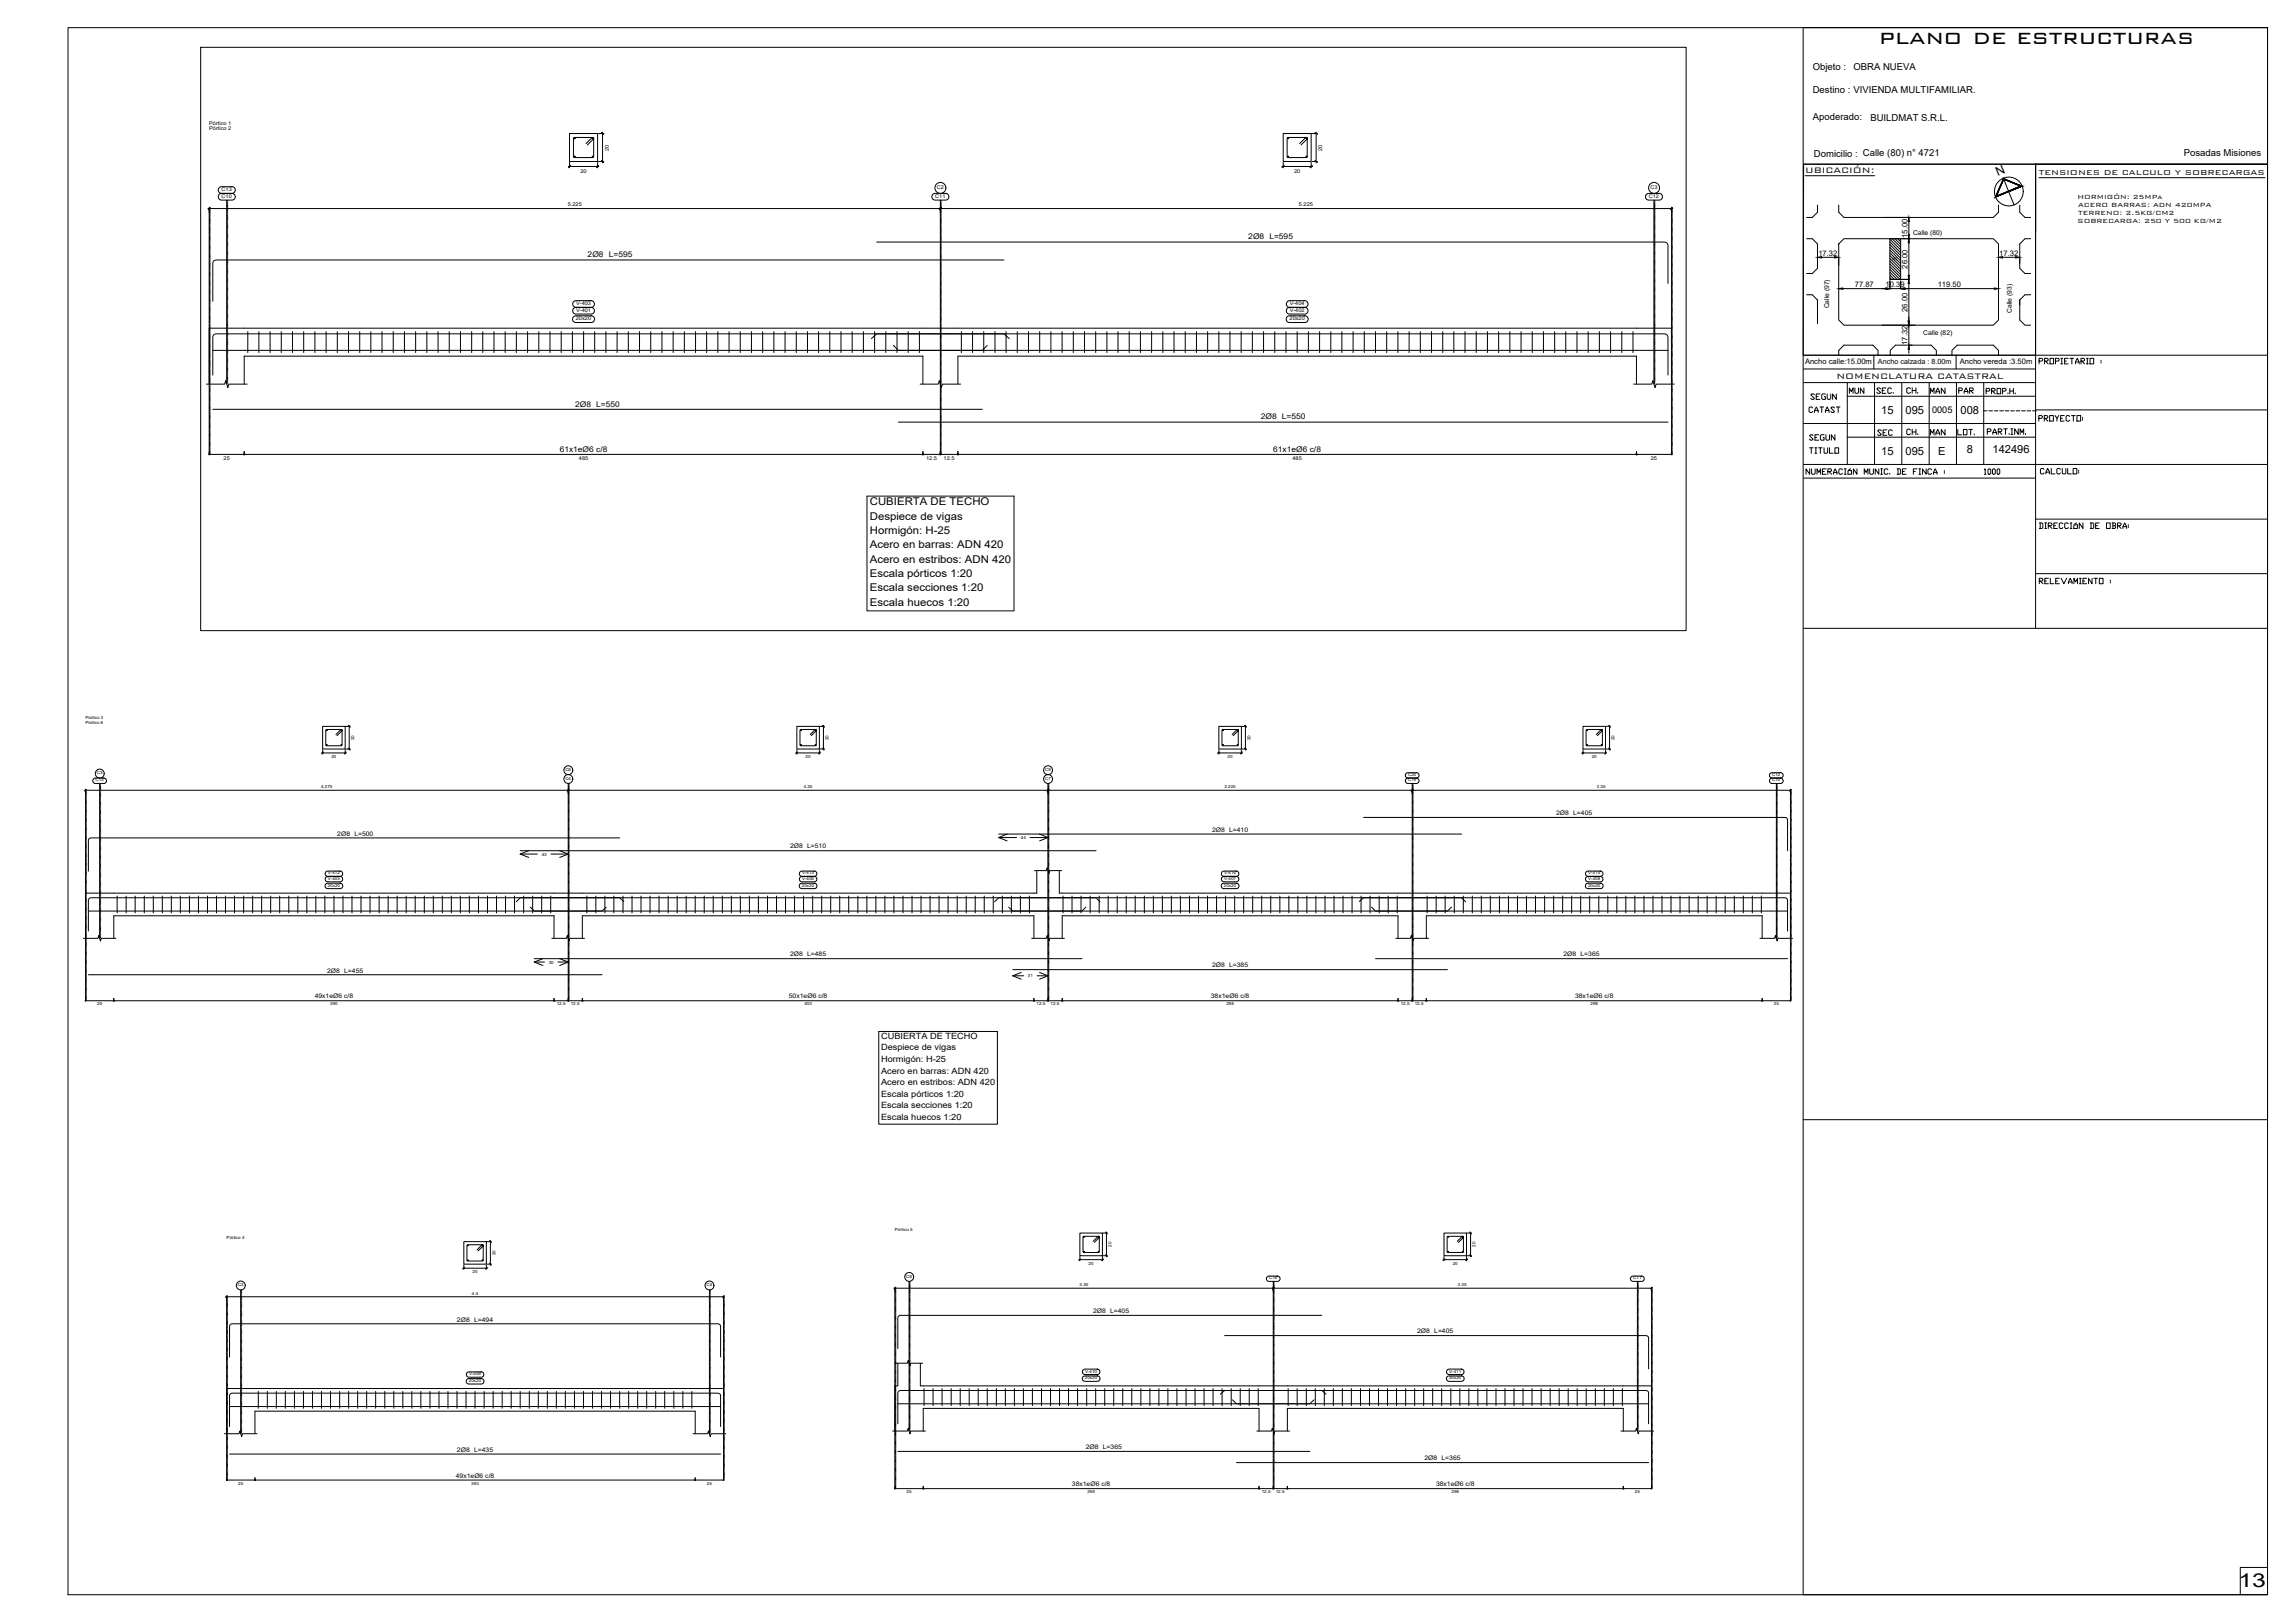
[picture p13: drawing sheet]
<svg xmlns="http://www.w3.org/2000/svg" width="841mm" height="594mm" viewBox="0 0 841 594" stroke-linecap="round" stroke-linejoin="round" font-family="sans-serif">
<defs><g id="words">
<text font-size="9.7" x="688.6" y="16">plano de estructuras</text>
<text font-size="7" x="820.3" y="581.4">13</text>
<g font-size="5.3">
<text x="662.5" y="147.5">SEGUN</text>
<text x="676.6" y="145.3">MUN</text>
<text x="686.5" y="145.3">SEC.</text>
<text x="697.4" y="145.3">CH.</text>
<text x="706.3" y="145.3">MAN</text>
<text x="716.5" y="145.3">PAR</text>
<text x="661.8" y="152.4">CATAST</text>
<text x="745.8" y="155.6">PROYECTO:</text>
<text x="697.4" y="160.5">CH.</text>
<text x="706.3" y="160.5">MAN</text>
<text x="716.1" y="160.5">LOT.</text>
<text x="661.8" y="167.2">TITULO</text>
<text x="660.8" y="175">NUMERACIÓN MUNIC. DE FINCA : 1000</text>
<text x="746.5" y="175">CALCULO:</text>
<text x="746.1" y="194.7">DIRECCIÓN DE OBRA:</text>
<text x="746.1" y="215.2">RELEVAMIENTO :</text>
</g>
<g font-size="4.9">
<text x="746.1" y="134.4">PROPIETARIO :</text>
<text x="726.7" y="145.3">PROP.H.</text>
<text x="686.9" y="160.5">SEC</text>
<text x="727.1" y="160.2">PART.INM.</text>
<text x="661.8" y="162.3">SEGUN</text>
</g>
<text font-size="4.5" x="732.1" y="64.6" transform="rotate(-23 732.1 64.6)">N</text>
<g font-size="4.1">
<text x="689.4" y="151.5">15</text>
<text x="698.3" y="151.5">095</text>
<text x="718.5" y="151.7">008</text>
<text x="689.4" y="166.5">15</text>
<text x="698.3" y="166.5">095</text>
<text x="710.2" y="166.5">E</text>
<text x="720.8" y="166.1">8</text>
<text x="730.2" y="166">142496</text>
</g>
<g font-size="3.9">
<text x="661.5" y="63.4">UBICACIÓN:</text>
<text x="673" y="138.8">NOMENCLATURA CATASTRAL</text>
<text x="318.8" y="185.1">CUBIERTA DE TECHO</text>
<text x="318.8" y="190.3">Despiece de vigas</text>
<text x="318.8" y="195.6">Hormigón: H-25</text>
<text x="318.8" y="200.8">Acero en barras: ADN 420</text>
<text x="318.8" y="206.1">Acero en estribos: ADN 420</text>
<text x="318.8" y="211.3">Escala pórticos 1:20</text>
<text x="318.8" y="216.6">Escala secciones 1:20</text>
<text x="318.8" y="221.8">Escala huecos 1:20</text>
</g>
<g font-size="3.5">
<text x="664.3" y="25.6">Objeto :</text>
<text x="679.2" y="25.5">OBRA NUEVA</text>
<text x="664.3" y="34.2">Destino : VIVIENDA MULTIFAMILIAR.</text>
<text x="664.3" y="43.9">Apoderado:</text>
<text x="685.4" y="44.2">BUILDMAT S.R.L.</text>
<text x="664.7" y="57.6">Domicilio : Calle (80) n° 4721</text>
<text x="800.3" y="57.3">Posadas Misiones</text>
<text x="747.2" y="64.3">TENSIONES DE CALCULO Y SOBRECARGAS</text>
</g>
<text font-size="3.4" x="708" y="151.2">0005</text>
<g font-size="3.2">
<text x="322.9" y="380.5">CUBIERTA DE TECHO</text>
<text x="322.9" y="384.7">Despiece de vigas</text>
<text x="322.9" y="389">Hormigón: H-25</text>
<text x="322.9" y="393.2">Acero en barras: ADN 420</text>
<text x="322.9" y="397.4">Acero en estribos: ADN 420</text>
<text x="322.9" y="401.7">Escala pórticos 1:20</text>
<text x="322.9" y="405.9">Escala secciones 1:20</text>
<text x="322.9" y="410.2">Escala huecos 1:20</text>
</g>
<g font-size="2.9">
<text x="761.3" y="73">HORMIGÓN: 25MPa</text>
<text x="761.6" y="75.9">ACERO BARRAS: ADN 420MPA</text>
<text x="761.3" y="81.7">SOBRECARGA: 250 Y 500 KG/M2</text>
<text x="761.6" y="78.8">TERRENO: 2.5KG/CM2</text>
<text x="457.5" y="87.6">2Ø8 L=595</text>
<text x="215.3" y="94.2">2Ø8 L=595</text>
<text x="210.8" y="148.9">2Ø8 L=550</text>
<text x="462" y="153.6">2Ø8 L=550</text>
<text x="205.1" y="165.4">61x1eØ6 c/8</text>
<text x="466.6" y="165.4">61x1eØ6 c/8</text>
</g>
<g font-size="2.8">
<text x="699" y="87.1" transform="rotate(-90 699 87.1)">15.00</text>
<text x="666.4" y="93.7">17.32</text>
<text x="732.7" y="93.7">17.32</text>
<text x="699" y="98.4" transform="rotate(-90 699 98.4)">26.00</text>
<text x="679.7" y="105.2">77.87</text>
<text x="691" y="105.2">10.39</text>
<text x="710.1" y="105.2">119.50</text>
<text x="699" y="114.2" transform="rotate(-90 699 114.2)">26.00</text>
<text x="699" y="126.3" transform="rotate(-90 699 126.3)">17.32</text>
<text x="661.5" y="133.4">Ancho calle:15.00m</text>
<text x="718.2" y="133.4">Ancho vereda :3.50m</text>
</g>
<text font-size="2.7" x="688.2" y="133.4">Ancho calzada : 8.00m</text>
<text font-size="2.6" x="725.7" y="151.7">----------</text>
<g font-size="2.5">
<text x="701.1" y="86">Calle (80)</text>
<text x="670.3" y="113" transform="rotate(-90 670.3 113)">Calle (97)</text>
<text x="737.3" y="114.7" transform="rotate(-90 737.3 114.7)">Calle (93)</text>
<text x="704.8" y="122.7">Calle (82)</text>
</g>
<g font-size="2.3">
<text x="570.3" y="298.5">2Ø8 L=405</text>
<text x="444.2" y="304.7">2Ø8 L=410</text>
<text x="123.6" y="306">2Ø8 L=500</text>
<text x="289.5" y="310.7">2Ø8 L=510</text>
<text x="289.5" y="350.3">2Ø8 L=485</text>
<text x="572.9" y="350.3">2Ø8 L=365</text>
<text x="119.9" y="356.2">2Ø8 L=455</text>
<text x="444.2" y="354.3">2Ø8 L=385</text>
<text x="115.3" y="365.7">49x1eØ6 c/8</text>
<text x="289.1" y="365.7">50x1eØ6 c/8</text>
<text x="443.7" y="365.7">38x1eØ6 c/8</text>
<text x="577.2" y="365.7">38x1eØ6 c/8</text>
<text x="167.5" y="484.1">2Ø8 L=494</text>
<text x="400.6" y="480.9">2Ø8 L=405</text>
<text x="519.3" y="488.4">2Ø8 L=405</text>
<text x="167.5" y="531.8">2Ø8 L=435</text>
<text x="397.9" y="530.7">2Ø8 L=365</text>
<text x="522" y="534.9">2Ø8 L=365</text>
<text x="167" y="541.2">49x1eØ6 c/8</text>
<text x="392.8" y="544.4">38x1eØ6 c/8</text>
<text x="526.2" y="544.4">38x1eØ6 c/8</text>
</g>
<g font-size="1.9">
<text x="76.7" y="45.6">Pórtico 1</text>
<text x="76.7" y="47.7">Pórtico 2</text>
<text x="223.1" y="55.2" transform="rotate(-90 223.1 55.2)">20</text>
<text x="484.5" y="55.2" transform="rotate(-90 484.5 55.2)">20</text>
<text x="212.7" y="63.2">20</text>
<text x="474.2" y="63.2">20</text>
<text x="81.2" y="69.9">C13</text>
<text x="343.3" y="69.2">C2</text>
<text x="604.8" y="69.2">C3</text>
<text x="81.2" y="72.4">C10</text>
<text x="208.1" y="75.5">5.225</text>
<text x="342.7" y="72.4">C11</text>
<text x="476" y="75.5">5.225</text>
<text x="604.2" y="72.4">C12</text>
<text x="211.1" y="111.7">V-403</text>
<text x="472.6" y="111.7">V-404</text>
<text x="211" y="117.2">20x20</text>
<text x="211.1" y="114.1">V-401</text>
<text x="472.6" y="117.2">20x20</text>
<text x="472.6" y="114.1">V-402</text>
<text x="82" y="168.5">25</text>
<text x="212.1" y="168.5">485</text>
<text x="339.4" y="168.5">12.5</text>
<text x="345.8" y="168.5">12.5</text>
<text x="473.6" y="168.5">485</text>
<text x="604.9" y="168.5">25</text>
</g>
<g font-size="1.5">
<text x="693.4" y="95.1">(8)</text>
<text x="31.3" y="263.5">Pórtico 3</text>
<text x="31.3" y="265.1">Pórtico 6</text>
<text x="129.8" y="271.1" transform="rotate(-90 129.8 271.1)">20</text>
<text x="303.6" y="271.1" transform="rotate(-90 303.6 271.1)">20</text>
<text x="458.2" y="271.1" transform="rotate(-90 458.2 271.1)">20</text>
<text x="591.7" y="271.1" transform="rotate(-90 591.7 271.1)">20</text>
<text x="121.5" y="277.6">20</text>
<text x="295.2" y="277.6">20</text>
<text x="449.9" y="277.6">20</text>
<text x="583.3" y="277.6">20</text>
<text x="35" y="286.2">C13</text>
<text x="35.5" y="283.6">C3</text>
<text x="207.2" y="285.6">C4</text>
<text x="207.2" y="282.4">C6</text>
<text x="383" y="285.6">C7</text>
<text x="383" y="282.4">C9</text>
<text x="516" y="286.2">C19</text>
<text x="516" y="284.3">C20</text>
<text x="649.4" y="286.2">C10</text>
<text x="649.4" y="284.3">C12</text>
<text x="117.7" y="288.7">4.275</text>
<text x="294.5" y="288.7">4.25</text>
<text x="448.7" y="288.7">3.225</text>
<text x="585.2" y="288.7">3.35</text>
<text x="374.1" y="307.3">44</text>
<text x="198.5" y="313.4">43</text>
<text x="120.1" y="322.3">V-405</text>
<text x="120.1" y="320.3">V-412</text>
<text x="293.9" y="322.3">V-406</text>
<text x="293.9" y="320.3">V-413</text>
<text x="448.6" y="322.3">V-407</text>
<text x="448.6" y="320.3">V-414</text>
<text x="582" y="322.3">V-408</text>
<text x="582" y="320.3">V-415</text>
<text x="120.1" y="324.8">20x20</text>
<text x="293.9" y="324.8">20x20</text>
<text x="448.5" y="324.8">20x20</text>
<text x="582" y="324.8">20x20</text>
<text x="201.1" y="352.9">30</text>
<text x="376.7" y="357.9">31</text>
<text x="35.6" y="368.2">25</text>
<text x="121" y="368.2">390</text>
<text x="204" y="368.2">12.5</text>
<text x="209.2" y="368.2">12.5</text>
<text x="294.8" y="368.2">400</text>
<text x="379.9" y="368.2">12.5</text>
<text x="385" y="368.2">12.5</text>
<text x="449.4" y="368.2">298</text>
<text x="513.3" y="368.2">12.5</text>
<text x="518.5" y="368.2">12.5</text>
<text x="582.8" y="368.2">298</text>
<text x="650" y="368.2">25</text>
<text x="83.1" y="453.8">Pórtico 4</text>
<text x="328" y="450.7">Pórtico 5</text>
<text x="181.5" y="459.8" transform="rotate(-90 181.5 459.8)">20</text>
<text x="407.3" y="456.7" transform="rotate(-90 407.3 456.7)">20</text>
<text x="540.7" y="456.7" transform="rotate(-90 540.7 456.7)">20</text>
<text x="173.2" y="466.3">20</text>
<text x="398.9" y="463.2">20</text>
<text x="532.4" y="463.2">20</text>
<text x="87.2" y="471.1">C2</text>
<text x="258.9" y="471.1">C5</text>
<text x="332.1" y="468">C8</text>
<text x="395.6" y="471.1">3.35</text>
<text x="465.1" y="468.6">C18</text>
<text x="534.2" y="471.1">3.35</text>
<text x="598.5" y="468.6">C11</text>
<text x="172.9" y="474.2">4.4</text>
<text x="171.9" y="503.7">V-409</text>
<text x="397.6" y="502.7">V-410</text>
<text x="531.1" y="502.7">V-411</text>
<text x="171.8" y="506.2">20x20</text>
<text x="397.6" y="505.2">20x20</text>
<text x="531" y="505.2">20x20</text>
<text x="87.3" y="543.7">25</text>
<text x="172.7" y="543.7">390</text>
<text x="259" y="543.7">25</text>
<text x="332.2" y="546.9">25</text>
<text x="398.5" y="546.9">298</text>
<text x="462.4" y="546.9">12.5</text>
<text x="467.5" y="546.9">12.5</text>
<text x="531.9" y="546.9">298</text>
<text x="599.1" y="546.9">25</text>
</g>
</g></defs>
<!-- layer: SEC_COTAS_SEC_DIM_VIGA -->
<g fill="none" stroke="#000" stroke-width=".37">
<path d="M208.7 59.5v2M219 59.5v2M219.3 59.2h2M219.3 48.9h2M220.4 58.7l.8 .9M220.4 48.5l.8 .8M220.8 48.4v11.3M470.2 59.5v2M480.5 59.5v2M480.8 59.2h2M480.8 48.9h2M481.9 58.7l.8 .9"/>
<path d="M481.9 48.5l.8 .8M482.3 48.4v11.3M208.2 61h11.3M209.1 60.6l-.8 .8M219.4 60.6l-.8 .8M469.7 61h11.3M470.6 60.6l-.8 .8M480.9 60.6l-.8 .8M117.8 275.8h9.1M118.2 274.6v1.6M118.6 275.4l-.7 .7M126.5 274.6v1.6"/>
<path d="M126.8 274.3h1.6M126.8 266h1.6M126.8 275.4l-.6 .7M127.6 274l.7 .6M127.6 265.7l.7 .7M128 265.7v9M291.6 275.8h9.1M292 274.6v1.6M292.4 275.4l-.7 .7M300.3 274.6v1.6M300.6 274.3h1.5M300.6 266h1.5"/>
<path d="M300.6 275.4l-.7 .7M301.4 274l.7 .6M301.4 265.7l.7 .7M301.8 265.7v9M446.2 275.8h9.1M446.7 274.6v1.6M447 275.4l-.7 .7M454.9 274.6v1.6M455.2 274.3h1.6M455.2 266h1.6M455.3 275.4l-.7 .7M456.1 274l.6 .6"/>
<path d="M456.1 265.7l.6 .7M456.4 265.7v9M579.7 275.8h9.1M580.1 274.6v1.6M580.4 275.4l-.6 .7M588.3 274.6v1.6M588.6 274.3h1.6M588.6 266h1.6M588.7 275.4l-.6 .7M589.5 274l.7 .6M589.5 265.7l.7 .7M589.8 265.7v9"/>
<path d="M178.5 454.8h1.6M179.4 454.4l.6 .7M179.7 454.3v9.1M404.3 459.9h1.5M404.3 451.6h1.5M405.1 459.6l.7 .7M405.1 451.3l.7 .7M405.5 451.2v9.1M537.7 459.9h1.6M537.7 451.6h1.6M538.6 459.6l.6 .7M538.6 451.3l.6 .7"/>
<path d="M538.9 451.2v9.1M169.5 464.5h9.1M170 463.3v1.6M170.3 464.2l-.7 .6M178.2 463.3v1.6M178.5 463h1.6M178.6 464.2l-.7 .6M179.4 462.7l.6 .7M395.3 461.4h9.1M395.7 460.2v1.6M396.1 461.1l-.7 .6M404 460.2v1.6"/>
<path d="M404.3 461.1l-.6 .6M528.8 461.4h9M529.2 460.2v1.6M529.5 461.1l-.7 .6M537.4 460.2v1.6M537.8 461.1l-.7 .6"/>
</g>
<!-- layer: SEC_CONT_VIG_HORMIGON_SECCION -->
<path d="M208.7 48.9h10.3v10.3h-10.3zM470.2 48.9h10.3v10.3h-10.3zM118.2 266h8.3v8.3h-8.3zM292 266h8.3v8.3h-8.3zM446.7 266h8.2v8.3h-8.2zM580.1 266h8.2v8.3h-8.2zM170 454.8h8.2v8.2h-8.2zM395.7 451.6h8.3v8.3h-8.3zM529.2 451.6h8.2v8.3h-8.2z" fill="none" stroke="#000" stroke-width=".37"/>
<g fill="none" stroke="#000" stroke-width=".37">
<path d="M321.3 88.7h288.7a1.31 1.31 0 0 1 1.3 1.2v13.9M367.9 95.2h-288.7a1.16 1.16 0 0 0-1.2 1.2v13.9M319.4 124l1.9-1.7h288.7a1.31 1.31 0 0 1 1.3 1.2v13.9M327.4 126.5l1.8 1.8h282.1M361.8 126.5l-1.8 1.8h-282M369.8 124l-1.9-1.7h-288.7a1.23 1.23 0 0 0-1.2 1.2v13.9M78 149.9h282M329.2 154.6h282.1M499.7 299.4h154.4a.94 .94 0 0 1 1 1v11.2M190.6 311.6h211.1M227.1 306.9h-193.7a.94 .94 0 0 0-1 1v11.2M366 305.5h169.6"/>
<path d="M189.2 330.3l1.4-1.5h211.1l1.4 1.5M194.4 332.2l1.4 1.5h200.7l1.4-1.5M222.1 332.2l-1.5 1.5h-188.2M228.6 330.2l-1.5-1.4h-193.7a1.01 1.01 0 0 0-1 1v11.2M364.5 330.3l1.5-1.5h169.6l1.5 1.5M369.7 332.2l1.4 1.5h159.3l1.5-1.5M498.1 330.2l1.6-1.4h154.4a1.01 1.01 0 0 1 1 1v11.2M502.6 332.2l1.5 1.5h151M32.4 357h188.2M195.8 351.1h200.7M371.1 355.1h159.3M504.1 351.1h151"/>
<path d="M84.1 497v-11.1a1.01 1.01 0 0 1 1-1h178a1.01 1.01 0 0 1 1 1v11.1M448.8 489.2h154.4a.94 .94 0 0 1 .9 1v11.2M484.4 481.8h-154.4l-.7 .3-.3 .6v11.3M84.1 515.2h180M447.2 510.6l1.6-1.3h154.4a.94 .94 0 0 1 .9 1v11.2M451.7 512.7l1.4 1.5h151M481.5 512.7l-1.5 1.5h-151M485.9 510.6l-1.5-1.3h-154.4l-.7 .3-.3 .7v11.2M84.1 522.5v-11.2a1.01 1.01 0 0 1 1-1h178a1.01 1.01 0 0 1 1 1v11.2M84.1 532.6h180M329 531.6h151M453.1 535.7h151"/>
<circle cx="210.5" cy="57.4" r=".19"/>
<circle cx="210.5" cy="50.7" r=".19"/>
<circle cx="217.2" cy="50.7" r=".19"/>
<circle cx="217.2" cy="57.4" r=".19"/>
<circle cx="472" cy="57.4" r=".19"/>
<circle cx="472" cy="50.7" r=".19"/>
<circle cx="478.7" cy="50.7" r=".19"/>
<circle cx="478.7" cy="57.4" r=".19"/>
<circle cx="119.7" cy="272.8" r=".15"/>
<circle cx="119.7" cy="267.5" r=".15"/>
<circle cx="125.1" cy="272.8" r=".15"/>
<circle cx="125.1" cy="267.5" r=".15"/>
<circle cx="293.5" cy="272.8" r=".15"/>
<circle cx="293.5" cy="267.5" r=".15"/>
<circle cx="298.9" cy="272.8" r=".15"/>
<circle cx="298.9" cy="267.5" r=".15"/>
<circle cx="448.1" cy="272.8" r=".15"/>
<circle cx="448.1" cy="267.5" r=".15"/>
<circle cx="453.5" cy="267.5" r=".15"/>
<circle cx="453.5" cy="272.8" r=".15"/>
<circle cx="581.6" cy="267.5" r=".15"/>
<circle cx="581.6" cy="272.8" r=".15"/>
<circle cx="586.9" cy="267.5" r=".15"/>
<circle cx="586.9" cy="272.8" r=".15"/>
<circle cx="171.4" cy="456.2" r=".15"/>
<circle cx="176.8" cy="456.2" r=".15"/>
<circle cx="397.2" cy="453" r=".15"/>
<circle cx="397.2" cy="458.5" r=".15"/>
<circle cx="402.6" cy="458.5" r=".15"/>
<circle cx="402.6" cy="453" r=".15"/>
<circle cx="530.6" cy="458.5" r=".15"/>
<circle cx="530.6" cy="453" r=".15"/>
<circle cx="536" cy="458.5" r=".15"/>
<circle cx="536" cy="453" r=".15"/>
<circle cx="171.4" cy="461.6" r=".15"/>
<circle cx="176.8" cy="461.6" r=".15"/>
</g>
<g fill="none" stroke="#000" stroke-width=".37">
<path d="M214.8 52.6l2.1-2.2 .6 .1-.1 7.1h-7.1v-7.2l7-.1 .2 .6-2.2 2.2M476.2 52.6l2.3-2.3 .5 .2v7.1h-7.2v-7.2h7.2v.5l-2.2 2.2M90.8 121.5v7.6M94.9 121.5v7.6M99 121.5v7.6M103.1 121.5v7.6M107.2 121.5v7.6M111.3 121.5v7.6M115.4 121.5v7.6M119.5 121.5v7.6M123.6 121.5v7.6M127.7 121.5v7.6"/>
<path d="M131.8 121.5v7.6M135.9 121.5v7.6M140 121.5v7.6M144.1 121.5v7.6M148.2 121.5v7.6M152.3 121.5v7.6M156.4 121.5v7.6M160.5 121.5v7.6M164.6 121.5v7.6M168.7 121.5v7.6M172.8 121.5v7.6M176.9 121.5v7.6"/>
<path d="M181 121.5v7.6M185.1 121.5v7.6M189.2 121.5v7.6M193.3 121.5v7.6M197.4 121.5v7.6M201.5 121.5v7.6M205.7 121.5v7.6M209.8 121.5v7.6M213.9 121.5v7.6M217.9 121.5v7.6M222 121.5v7.6M226.1 121.5v7.6"/>
<path d="M230.3 121.5v7.6M234.4 121.5v7.6M238.5 121.5v7.6M242.6 121.5v7.6M246.7 121.5v7.6M250.8 121.5v7.6M254.9 121.5v7.6M259 121.5v7.6M263.1 121.5v7.6M267.2 121.5v7.6M271.3 121.5v7.6M275.4 121.5v7.6"/>
<path d="M279.5 121.5v7.6M283.6 121.5v7.6M287.7 121.5v7.6M291.8 121.5v7.6M295.9 121.5v7.6M300 121.5v7.6M304.1 121.5v7.6M308.2 121.5v7.6M312.3 121.5v7.6M316.4 121.5v7.6M320.5 121.5v7.6M324.6 121.5v7.6"/>
<path d="M328.7 121.5v7.6M332.8 121.5v7.6M336.9 121.5v7.6M352.3 121.5v7.6M356.4 121.5v7.6M360.5 121.5v7.6M364.6 121.5v7.6M368.7 121.5v7.6M372.8 121.5v7.6M376.9 121.5v7.6M381 121.5v7.6M385.1 121.5v7.6"/>
<path d="M389.2 121.5v7.6M393.3 121.5v7.6M397.4 121.5v7.6M401.5 121.5v7.6M405.6 121.5v7.6M409.7 121.5v7.6M413.8 121.5v7.6M417.9 121.5v7.6M422 121.5v7.6M426.1 121.5v7.6M430.2 121.5v7.6M434.3 121.5v7.6"/>
<path d="M438.4 121.5v7.6M442.6 121.5v7.6M446.7 121.5v7.6M450.7 121.5v7.6M454.8 121.5v7.6M458.9 121.5v7.6M463 121.5v7.6M467.1 121.5v7.6M471.3 121.5v7.6M475.4 121.5v7.6M479.5 121.5v7.6M483.6 121.5v7.6"/>
<path d="M487.7 121.5v7.6M491.7 121.5v7.6M495.9 121.5v7.6M500 121.5v7.6M504.1 121.5v7.6M508.2 121.5v7.6M512.3 121.5v7.6M516.4 121.5v7.6M520.5 121.5v7.6M524.6 121.5v7.6M528.7 121.5v7.6M532.8 121.5v7.6"/>
<path d="M536.9 121.5v7.6M541 121.5v7.6M545.1 121.5v7.6M549.2 121.5v7.6M553.3 121.5v7.6M557.4 121.5v7.6M561.5 121.5v7.6M565.6 121.5v7.6M569.7 121.5v7.6M573.8 121.5v7.6M577.9 121.5v7.6M582 121.5v7.6"/>
<path d="M586.1 121.5v7.6M590.2 121.5v7.6M594.3 121.5v7.6M598.4 121.5v7.6M123.1 269l1.7-1.7h.5v5.8h-5.8v-5.8h5.8v.3l-1.8 1.9M296.9 269l1.7-1.7h.5l-.1 5.8h-5.8v-5.8h5.8l.1 .3-1.8 1.9M451.5 269l1.8-1.7h.4v5.8h-5.8v-5.8h5.8v.3l-1.8 1.9M585 269l1.7-1.7h.5l-.1 5.8h-5.8v-5.8h5.8l.1 .3-1.9 1.9M42.9 328.2v6.2M46.2 328.2v6.2M49.5 328.2v6.2M52.9 328.2v6.2"/>
<path d="M56.2 328.2v6.2M59.5 328.2v6.2M62.8 328.2v6.2M66.1 328.2v6.2M69.4 328.2v6.2M72.7 328.2v6.2M76 328.2v6.2M79.3 328.2v6.2M82.6 328.2v6.2M85.9 328.2v6.2M89.3 328.2v6.2M92.6 328.2v6.2"/>
<path d="M95.9 328.2v6.2M99.2 328.2v6.2M102.5 328.2v6.2M105.8 328.2v6.2M109.1 328.2v6.2M112.4 328.2v6.2M115.7 328.2v6.2M119 328.2v6.2M122.4 328.2v6.2M125.7 328.2v6.2M129 328.2v6.2M132.3 328.2v6.2"/>
<path d="M135.6 328.2v6.2M138.9 328.2v6.2M142.2 328.2v6.2M145.5 328.2v6.2M148.8 328.2v6.2M152.1 328.2v6.2M155.5 328.2v6.2M158.8 328.2v6.2M162.1 328.2v6.2M165.4 328.2v6.2M168.7 328.2v6.2M172 328.2v6.2"/>
<path d="M175.3 328.2v6.2M178.6 328.2v6.2M181.9 328.2v6.2M185.3 328.2v6.2M188.6 328.2v6.2M191.9 328.2v6.2M195.2 328.2v6.2M198.5 328.2v6.2M201.8 328.2v6.2M215.1 328.2v6.2M218.4 328.2v6.2M221.7 328.2v6.2"/>
<path d="M225 328.2v6.2M228.3 328.2v6.2M231.6 328.2v6.2M234.9 328.2v6.2M238.2 328.2v6.2M241.5 328.2v6.2M244.9 328.2v6.2M248.2 328.2v6.2M251.5 328.2v6.2M254.8 328.2v6.2M258.1 328.2v6.2M261.4 328.2v6.2"/>
<path d="M264.7 328.2v6.2M268 328.2v6.2M271.3 328.2v6.2M274.6 328.2v6.2M277.9 328.2v6.2M281.3 328.2v6.2M284.6 328.2v6.2M287.9 328.2v6.2M291.2 328.2v6.2M294.5 328.2v6.2M297.8 328.2v6.2M301.1 328.2v6.2"/>
<path d="M304.4 328.2v6.2M307.7 328.2v6.2M311 328.2v6.2M314.4 328.2v6.2M317.7 328.2v6.2M321 328.2v6.2M324.3 328.2v6.2M327.6 328.2v6.2M330.9 328.2v6.2M334.2 328.2v6.2M337.5 328.2v6.2M340.8 328.2v6.2"/>
<path d="M344.1 328.2v6.2M347.4 328.2v6.2M350.8 328.2v6.2M354.1 328.2v6.2M357.4 328.2v6.2M360.7 328.2v6.2M364 328.2v6.2M367.3 328.2v6.2M370.6 328.2v6.2M373.9 328.2v6.2M377.2 328.2v6.2M389.6 328.2v6.2"/>
<path d="M392.9 328.2v6.2M396.2 328.2v6.2M399.5 328.2v6.2M402.8 328.2v6.2M406.1 328.2v6.2M409.4 328.2v6.2M412.7 328.2v6.2M416 328.2v6.2M419.4 328.2v6.2M422.7 328.2v6.2M426 328.2v6.2M429.3 328.2v6.2"/>
<path d="M432.6 328.2v6.2M435.9 328.2v6.2M439.2 328.2v6.2M442.5 328.2v6.2M445.8 328.2v6.2M449.1 328.2v6.2M452.5 328.2v6.2M455.8 328.2v6.2M459.1 328.2v6.2M462.4 328.2v6.2M465.7 328.2v6.2M469 328.2v6.2"/>
<path d="M472.3 328.2v6.2M475.6 328.2v6.2M478.9 328.2v6.2M482.2 328.2v6.2M485.6 328.2v6.2M488.9 328.2v6.2M492.2 328.2v6.2M495.5 328.2v6.2M498.8 328.2v6.2M502.1 328.2v6.2M505.4 328.2v6.2M508.7 328.2v6.2"/>
<path d="M512 328.2v6.2M523 328.2v6.2M526.3 328.2v6.2M529.6 328.2v6.2M532.9 328.2v6.2M536.2 328.2v6.2M539.5 328.2v6.2M542.8 328.2v6.2M546.1 328.2v6.2M549.5 328.2v6.2M552.8 328.2v6.2M556.1 328.2v6.2"/>
<path d="M559.4 328.2v6.2M562.7 328.2v6.2M566 328.2v6.2M569.3 328.2v6.2M572.6 328.2v6.2M575.9 328.2v6.2M579.2 328.2v6.2M582.5 328.2v6.2M585.9 328.2v6.2M589.2 328.2v6.2M592.5 328.2v6.2M595.8 328.2v6.2"/>
<path d="M599.1 328.2v6.2M602.4 328.2v6.2M605.7 328.2v6.2M609 328.2v6.2M612.4 328.2v6.2M615.7 328.2v6.2M619 328.2v6.2M622.3 328.2v6.2M625.6 328.2v6.2M628.9 328.2v6.2M632.2 328.2v6.2M635.6 328.2v6.2"/>
<path d="M638.9 328.2v6.2M642.2 328.2v6.2M645.5 328.2v6.2M174.8 457.8l1.8-1.9 .4 .1v5.8h-5.8v-5.8l5.8-.1v.5l-1.8 1.7M400.6 454.6l1.8-1.7h.4v5.8h-5.8v-5.9h5.7l.1 .4-1.8 1.9M534 454.6l1.8-1.7 .5 .1v5.6l-5.9 .1v-5.8l5.7-.1 .2 .4-1.8 1.9M94.7 509.6v6.2M98 509.6v6.2M101.3 509.6v6.2M104.6 509.6v6.2M107.9 509.6v6.2M111.2 509.6v6.2"/>
<path d="M114.5 509.6v6.2M117.8 509.6v6.2M121.1 509.6v6.2M124.5 509.6v6.2M127.8 509.6v6.2M131.1 509.6v6.2M134.4 509.6v6.2M137.7 509.6v6.2M141 509.6v6.2M144.3 509.6v6.2M147.6 509.6v6.2M150.9 509.6v6.2"/>
<path d="M154.2 509.6v6.2M157.6 509.6v6.2M160.9 509.6v6.2M164.2 509.6v6.2M167.5 509.6v6.2M170.8 509.6v6.2M174.1 509.6v6.2M177.4 509.6v6.2M180.7 509.6v6.2M184 509.6v6.2M187.3 509.6v6.2M190.6 509.6v6.2"/>
<path d="M194 509.6v6.2M197.3 509.6v6.2M200.6 509.6v6.2M203.9 509.6v6.2M207.2 509.6v6.2M210.5 509.6v6.2M213.8 509.6v6.2M217.1 509.6v6.2M220.4 509.6v6.2M223.7 509.6v6.2M227.1 509.6v6.2M230.4 509.6v6.2"/>
<path d="M233.7 509.6v6.2M237 509.6v6.2M240.3 509.6v6.2M243.6 509.6v6.2M246.9 509.6v6.2M250.2 509.6v6.2M253.5 509.6v6.2M338.6 508.6v6.2M341.9 508.6v6.2M345.2 508.6v6.2M348.6 508.6v6.2M351.9 508.6v6.2"/>
<path d="M355.2 508.6v6.2M358.5 508.6v6.2M361.8 508.6v6.2M365.1 508.6v6.2M368.4 508.6v6.2M371.7 508.6v6.2M375 508.6v6.2M378.3 508.6v6.2M381.7 508.6v6.2M385 508.6v6.2M388.3 508.6v6.2M391.6 508.6v6.2"/>
<path d="M394.9 508.6v6.2M398.2 508.6v6.2M401.5 508.6v6.2M404.8 508.6v6.2M408.1 508.6v6.2M411.4 508.6v6.2M414.7 508.6v6.2M418.1 508.6v6.2M421.4 508.6v6.2M424.7 508.6v6.2M428 508.6v6.2M431.3 508.6v6.2"/>
<path d="M434.6 508.6v6.2M437.9 508.6v6.2M441.2 508.6v6.2M444.5 508.6v6.2M447.8 508.6v6.2M451.2 508.6v6.2M454.5 508.6v6.2M457.8 508.6v6.2M461.1 508.6v6.2M472.1 508.6v6.2M475.4 508.6v6.2M478.7 508.6v6.2"/>
<path d="M482 508.6v6.2M485.3 508.6v6.2M488.6 508.6v6.2M491.9 508.6v6.2M495.2 508.6v6.2M498.6 508.6v6.2M501.9 508.6v6.2M505.2 508.6v6.2M508.5 508.6v6.2M511.8 508.6v6.2M515.1 508.6v6.2M518.4 508.6v6.2"/>
<path d="M521.7 508.6v6.2M525 508.6v6.2M528.3 508.6v6.2M531.7 508.6v6.2M535 508.6v6.2M538.3 508.6v6.2M541.6 508.6v6.2M544.9 508.6v6.2M548.2 508.6v6.2M551.5 508.6v6.2M554.8 508.6v6.2M558.1 508.6v6.2"/>
<path d="M561.4 508.6v6.2M564.8 508.6v6.2M568.1 508.6v6.2M571.4 508.6v6.2M574.7 508.6v6.2M578 508.6v6.2M581.3 508.6v6.2M584.6 508.6v6.2M587.9 508.6v6.2M591.2 508.6v6.2M594.5 508.6v6.2"/>
</g>
<!-- layer: ALZ_COT_COT_LIN_APOYOS -->
<g fill="none" stroke="#000" stroke-width=".37">
<path d="M76.7 76.6h.1M76.7 77.1h.1M76.7 77.4h.1M76.7 77.9h.1M76.7 78.3h.1M76.7 78.7h.1M76.7 79.1h.1M76.7 79.5h.1M76.7 79.9h.1M76.7 76.4v.1M76.7 76.7v.2M76.7 77.1v.3"/>
<path d="M76.7 77.6v.2M76.7 78v.2M76.7 78.4v.2M76.7 78.8v.2M76.7 79.2v.2M76.7 79.6v.2M344.6 76.6h.1M344.6 77.1h.1M344.6 77.4h.1M344.6 77.9h.1M344.6 78.3h.1M344.6 78.7h.1"/>
<path d="M344.6 79.1h.1M344.6 79.5h.1M344.6 79.9h.1M344.6 76.4v.1M344.6 76.7v.2M344.6 77.1v.3M344.6 77.6v.2M344.6 78v.2M344.6 78.4v.2M344.6 78.8v.2M344.6 79.2v.2M344.6 79.6v.2"/>
<path d="M612.5 76.6h.1M612.5 77.1h.1M612.5 77.4h.1M612.5 77.9h.1M612.5 78.3h.1M612.5 78.7h.1M612.5 79.1h.1M612.5 79.5h.1M612.5 79.9h.1M612.5 76.4v.1M612.5 76.7v.2M612.5 77.1v.3"/>
<path d="M612.5 77.6v.2M612.5 78v.2M612.5 78.4v.2M612.5 78.8v.2M612.5 79.2v.2M612.5 79.6v.2M76.7 80.4h.1M76.7 80.7h.1M76.7 81.2h.1M76.7 81.6h.1M76.7 82h.1M76.7 82.4h.1"/>
<path d="M76.7 82.8h.1M76.7 83.2h.1M76.7 83.6h.1M76.7 84h.1M76.7 84.5h.1M76.7 84.9h.1M76.7 85.3h.1M76.7 85.7h.1M76.7 86.1h.1M76.7 86.5h.1M76.7 86.9h.1M76.7 87.3h.1"/>
<path d="M76.7 87.8h.1M76.7 88.2h.1M76.7 88.6h.1M76.7 89h.1M76.7 89.4h.1M76.7 89.8h.1M76.7 90.2h.1M76.7 90.6h.1M76.7 91.1h.1M76.7 91.5h.1M76.7 91.9h.1M76.7 92.3h.1"/>
<path d="M76.7 92.7h.1M76.7 93.1h.1M76.7 93.5h.1M76.7 94h.1M76.7 94.4h.1M76.7 94.8h.1M76.7 95.2h.1M76.7 95.6h.1M76.7 96h.1M76.7 96.4h.1M76.7 96.8h.1M76.7 97.3h.1"/>
<path d="M76.7 97.7h.1M76.7 98.1h.1M76.7 98.5h.1M76.7 98.9h.1M76.7 99.3h.1M76.7 99.8h.1M76.7 80v.2M76.7 80.4v.3M76.7 80.9v.2M76.7 81.3v.2M76.7 81.7v.2M76.7 82.1v.2"/>
<path d="M76.7 82.5v.2M76.7 82.9v.2M76.7 83.3v.2M76.7 83.7v.3M76.7 84.2v.1M76.7 84.6v.2M76.7 85v.2M76.7 85.4v.2M76.7 85.8v.2M76.7 86.2v.2M76.7 86.6v.2M76.7 87.1v.2"/>
<path d="M76.7 87.5v.1M76.7 87.9v.2M76.7 88.3v.2M76.7 88.7v.2M76.7 89.1v.2M76.7 89.5v.2M76.7 89.9v.2M76.7 90.4v.2M76.7 90.8v.1M76.7 91.2v.2M76.7 91.6v.2M76.7 92v.2"/>
<path d="M76.7 92.4v.2M76.7 92.8v.2M76.7 93.2v.2M76.7 93.7v.2M76.7 94.1v.1M76.7 94.5v.2M76.7 94.9v.2M76.7 95.3v.2M76.7 95.7v.2M76.7 96.1v.2M76.7 96.5v.2M76.7 97v.2"/>
<path d="M76.7 97.4v.2M76.7 97.8v.2M76.7 98.2v.2M76.7 98.6v.2M76.7 99v.2M76.7 99.4v.2M76.7 99.8v.2M344.6 80.4h.1M344.6 80.7h.1M344.6 81.2h.1M344.6 81.6h.1M344.6 82h.1"/>
<path d="M344.6 82.4h.1M344.6 82.8h.1M344.6 83.2h.1M344.6 83.6h.1M344.6 84h.1M344.6 84.5h.1M344.6 84.9h.1M344.6 85.3h.1M344.6 85.7h.1M344.6 86.1h.1M344.6 86.5h.1M344.6 86.9h.1"/>
<path d="M344.6 87.3h.1M344.6 87.8h.1M344.6 88.2h.1M344.6 88.6h.1M344.6 89h.1M344.6 89.4h.1M344.6 89.8h.1M344.6 90.2h.1M344.6 90.6h.1M344.6 91.1h.1M344.6 91.5h.1M344.6 91.9h.1"/>
<path d="M344.6 92.3h.1M344.6 92.7h.1M344.6 93.1h.1M344.6 93.5h.1M344.6 94h.1M344.6 94.4h.1M344.6 94.8h.1M344.6 95.2h.1M344.6 95.6h.1M344.6 96h.1M344.6 96.4h.1M344.6 96.8h.1"/>
<path d="M344.6 97.3h.1M344.6 97.7h.1M344.6 98.1h.1M344.6 98.5h.1M344.6 98.9h.1M344.6 99.3h.1M344.6 99.8h.1M344.6 80v.2M344.6 80.4v.3M344.6 80.9v.2M344.6 81.3v.2M344.6 81.7v.2"/>
<path d="M344.6 82.1v.2M344.6 82.5v.2M344.6 82.9v.2M344.6 83.3v.2M344.6 83.7v.3M344.6 84.2v.1M344.6 84.6v.2M344.6 85v.2M344.6 85.4v.2M344.6 85.8v.2M344.6 86.2v.2M344.6 86.6v.2"/>
<path d="M344.6 87.1v.2M344.6 87.5v.1M344.6 87.9v.2M344.6 88.3v.2M344.6 88.7v.2M344.6 89.1v.2M344.6 89.5v.2M344.6 89.9v.2M344.6 90.4v.2M344.6 90.8v.1M344.6 91.2v.2M344.6 91.6v.2"/>
<path d="M344.6 92v.2M344.6 92.4v.2M344.6 92.8v.2M344.6 93.2v.2M344.6 93.7v.2M344.6 94.1v.1M344.6 94.5v.2M344.6 94.9v.2M344.6 95.3v.2M344.6 95.7v.2M344.6 96.1v.2M344.6 96.5v.2"/>
<path d="M344.6 97v.2M344.6 97.4v.2M344.6 97.8v.2M344.6 98.2v.2M344.6 98.6v.2M344.6 99v.2M344.6 99.4v.2M344.6 99.8v.2M612.5 80.4h.1M612.5 80.7h.1M612.5 81.2h.1M612.5 81.6h.1"/>
<path d="M612.5 82h.1M612.5 82.4h.1M612.5 82.8h.1M612.5 83.2h.1M612.5 83.6h.1M612.5 84h.1M612.5 84.5h.1M612.5 84.9h.1M612.5 85.3h.1M612.5 85.7h.1M612.5 86.1h.1M612.5 86.5h.1"/>
<path d="M612.5 86.9h.1M612.5 87.3h.1M612.5 87.8h.1M612.5 88.2h.1M612.5 88.6h.1M612.5 89h.1M612.5 89.4h.1M612.5 89.8h.1M612.5 90.2h.1M612.5 90.6h.1M612.5 91.1h.1M612.5 91.5h.1"/>
<path d="M612.5 91.9h.1M612.5 92.3h.1M612.5 92.7h.1M612.5 93.1h.1M612.5 93.5h.1M612.5 94h.1M612.5 94.4h.1M612.5 94.8h.1M612.5 95.2h.1M612.5 95.6h.1M612.5 96h.1M612.5 96.4h.1"/>
<path d="M612.5 96.8h.1M612.5 97.3h.1M612.5 97.7h.1M612.5 98.1h.1M612.5 98.5h.1M612.5 98.9h.1M612.5 99.3h.1M612.5 99.8h.1M612.5 80v.2M612.5 80.4v.3M612.5 80.9v.2M612.5 81.3v.2"/>
<path d="M612.5 81.7v.2M612.5 82.1v.2M612.5 82.5v.2M612.5 82.9v.2M612.5 83.3v.2M612.5 83.7v.3M612.5 84.2v.1M612.5 84.6v.2M612.5 85v.2M612.5 85.4v.2M612.5 85.8v.2M612.5 86.2v.2"/>
<path d="M612.5 86.6v.2M612.5 87.1v.2M612.5 87.5v.1M612.5 87.9v.2M612.5 88.3v.2M612.5 88.7v.2M612.5 89.1v.2M612.5 89.5v.2M612.5 89.9v.2M612.5 90.4v.2M612.5 90.8v.1M612.5 91.2v.2"/>
<path d="M612.5 91.6v.2M612.5 92v.2M612.5 92.4v.2M612.5 92.8v.2M612.5 93.2v.2M612.5 93.7v.2M612.5 94.1v.1M612.5 94.5v.2M612.5 94.9v.2M612.5 95.3v.2M612.5 95.7v.2M612.5 96.1v.2"/>
<path d="M612.5 96.5v.2M612.5 97v.2M612.5 97.4v.2M612.5 97.8v.2M612.5 98.2v.2M612.5 98.6v.2M612.5 99v.2M612.5 99.4v.2M612.5 99.8v.2M76.7 100.1h.1M76.7 100.6h.1M76.7 101h.1"/>
<path d="M76.7 101.4h.1M76.7 101.8h.1M76.7 102.2h.1M76.7 102.6h.1M76.7 103h.1M76.7 103.4h.1M76.7 103.9h.1M76.7 104.3h.1M76.7 104.7h.1M76.7 105.1h.1M76.7 105.5h.1M76.7 105.9h.1"/>
<path d="M76.7 106.3h.1M76.7 106.7h.1M76.7 107.2h.1M76.7 107.6h.1M76.7 108h.1M76.7 108.4h.1M76.7 108.8h.1M76.7 109.2h.1M76.7 109.6h.1M76.7 110h.1M76.7 110.5h.1M76.7 110.9h.1"/>
<path d="M76.7 111.3h.1M76.7 111.7h.1M76.7 112.1h.1M76.7 112.5h.1M76.7 112.9h.1M76.7 113.3h.1M76.7 113.8h.1M76.7 114.2h.1M76.7 114.6h.1M76.7 115h.1M76.7 115.4h.1M76.7 115.8h.1"/>
<path d="M76.7 116.2h.1M76.7 116.6h.1M76.7 117.1h.1M76.7 117.5h.1M76.7 117.9h.1M76.7 118.3h.1M76.7 118.7h.1M76.7 119.1h.1M76.7 119.5h.1M76.7 119.9h.1M76.7 100.3v.2M76.7 100.6v.3"/>
<path d="M76.7 101.1v.2M76.7 101.5v.2M76.7 101.9v.2M76.7 102.3v.2M76.7 102.7v.2M76.7 103.1v.2M76.7 103.6v.1M76.7 103.9v.3M76.7 104.4v.2M76.7 104.8v.2M76.7 105.2v.2M76.7 105.6v.2"/>
<path d="M76.7 106v.2M76.7 106.4v.3M76.7 106.9v.1M76.7 107.2v.3M76.7 107.7v.2M76.7 108.1v.2M76.7 108.5v.2M76.7 108.9v.2M76.7 109.3v.2M76.7 109.7v.3M76.7 110.2v.1M76.7 110.5v.3"/>
<path d="M76.7 111v.2M76.7 111.4v.2M76.7 111.8v.2M76.7 112.2v.2M76.7 112.6v.2M76.7 113v.3M76.7 113.5v.1M76.7 113.8v.3M76.7 114.3v.2M76.7 114.7v.2M76.7 115.1v.2M76.7 115.5v.2"/>
<path d="M76.7 115.9v.2M76.7 116.3v.3M76.7 116.8v.1M76.7 117.2v.2M76.7 117.6v.2M76.7 118v.2M76.7 118.4v.2M76.7 118.8v.2M76.7 119.2v.2M76.7 119.6v.3M344.6 100.1h.1M344.6 100.6h.1"/>
<path d="M344.6 101h.1M344.6 101.4h.1M344.6 101.8h.1M344.6 102.2h.1M344.6 102.6h.1M344.6 103h.1M344.6 103.4h.1M344.6 103.9h.1M344.6 104.3h.1M344.6 104.7h.1M344.6 105.1h.1M344.6 105.5h.1"/>
<path d="M344.6 105.9h.1M344.6 106.3h.1M344.6 106.7h.1M344.6 107.2h.1M344.6 107.6h.1M344.6 108h.1M344.6 108.4h.1M344.6 108.8h.1M344.6 109.2h.1M344.6 109.6h.1M344.6 110h.1M344.6 110.5h.1"/>
<path d="M344.6 110.9h.1M344.6 111.3h.1M344.6 111.7h.1M344.6 112.1h.1M344.6 112.5h.1M344.6 112.9h.1M344.6 113.3h.1M344.6 113.8h.1M344.6 114.2h.1M344.6 114.6h.1M344.6 115h.1M344.6 115.4h.1"/>
<path d="M344.6 115.8h.1M344.6 116.2h.1M344.6 116.6h.1M344.6 117.1h.1M344.6 117.5h.1M344.6 117.9h.1M344.6 118.3h.1M344.6 118.7h.1M344.6 119.1h.1M344.6 119.5h.1M344.6 119.9h.1M344.6 100.3v.2"/>
<path d="M344.6 100.6v.3M344.6 101.1v.2M344.6 101.5v.2M344.6 101.9v.2M344.6 102.3v.2M344.6 102.7v.2M344.6 103.1v.2M344.6 103.6v.1M344.6 103.9v.3M344.6 104.4v.2M344.6 104.8v.2M344.6 105.2v.2"/>
<path d="M344.6 105.6v.2M344.6 106v.2M344.6 106.4v.3M344.6 106.9v.1M344.6 107.2v.3M344.6 107.7v.2M344.6 108.1v.2M344.6 108.5v.2M344.6 108.9v.2M344.6 109.3v.2M344.6 109.7v.3M344.6 110.2v.1"/>
<path d="M344.6 110.5v.3M344.6 111v.2M344.6 111.4v.2M344.6 111.8v.2M344.6 112.2v.2M344.6 112.6v.2M344.6 113v.3M344.6 113.5v.1M344.6 113.8v.3M344.6 114.3v.2M344.6 114.7v.2M344.6 115.1v.2"/>
<path d="M344.6 115.5v.2M344.6 115.9v.2M344.6 116.3v.3M344.6 116.8v.1M344.6 117.2v.2M344.6 117.6v.2M344.6 118v.2M344.6 118.4v.2M344.6 118.8v.2M344.6 119.2v.2M344.6 119.6v.3M612.5 100.1h.1"/>
<path d="M612.5 100.6h.1M612.5 101h.1M612.5 101.4h.1M612.5 101.8h.1M612.5 102.2h.1M612.5 102.6h.1M612.5 103h.1M612.5 103.4h.1M612.5 103.9h.1M612.5 104.3h.1M612.5 104.7h.1M612.5 105.1h.1"/>
<path d="M612.5 105.5h.1M612.5 105.9h.1M612.5 106.3h.1M612.5 106.7h.1M612.5 107.2h.1M612.5 107.6h.1M612.5 108h.1M612.5 108.4h.1M612.5 108.8h.1M612.5 109.2h.1M612.5 109.6h.1M612.5 110h.1"/>
<path d="M612.5 110.5h.1M612.5 110.9h.1M612.5 111.3h.1M612.5 111.7h.1M612.5 112.1h.1M612.5 112.5h.1M612.5 112.9h.1M612.5 113.3h.1M612.5 113.8h.1M612.5 114.2h.1M612.5 114.6h.1M612.5 115h.1"/>
<path d="M612.5 115.4h.1M612.5 115.8h.1M612.5 116.2h.1M612.5 116.6h.1M612.5 117.1h.1M612.5 117.5h.1M612.5 117.9h.1M612.5 118.3h.1M612.5 118.7h.1M612.5 119.1h.1M612.5 119.5h.1M612.5 119.9h.1"/>
<path d="M612.5 100.3v.2M612.5 100.6v.3M612.5 101.1v.2M612.5 101.5v.2M612.5 101.9v.2M612.5 102.3v.2M612.5 102.7v.2M612.5 103.1v.2M612.5 103.6v.1M612.5 103.9v.3M612.5 104.4v.2M612.5 104.8v.2"/>
<path d="M612.5 105.2v.2M612.5 105.6v.2M612.5 106v.2M612.5 106.4v.3M612.5 106.9v.1M612.5 107.2v.3M612.5 107.7v.2M612.5 108.1v.2M612.5 108.5v.2M612.5 108.9v.2M612.5 109.3v.2M612.5 109.7v.3"/>
<path d="M612.5 110.2v.1M612.5 110.5v.3M612.5 111v.2M612.5 111.4v.2M612.5 111.8v.2M612.5 112.2v.2M612.5 112.6v.2M612.5 113v.3M612.5 113.5v.1M612.5 113.8v.3M612.5 114.3v.2M612.5 114.7v.2"/>
<path d="M612.5 115.1v.2M612.5 115.5v.2M612.5 115.9v.2M612.5 116.3v.3M612.5 116.8v.1M612.5 117.2v.2M612.5 117.6v.2M612.5 118v.2M612.5 118.4v.2M612.5 118.8v.2M612.5 119.2v.2M612.5 119.6v.3"/>
<path d="M76.7 120.4h.1M76.7 120.8h.1M76.7 121.2h.1M76.7 121.6h.1M76.7 122h.1M76.7 122.4h.1M76.7 122.8h.1M76.7 123.2h.1M76.7 123.7h.1M76.7 124.1h.1M76.7 124.5h.1M76.7 124.9h.1"/>
<path d="M76.7 125.3h.1M76.7 125.7h.1M76.7 126.1h.1M76.7 126.5h.1M76.7 127h.1M76.7 127.4h.1M76.7 127.8h.1M76.7 128.2h.1M76.7 128.6h.1M76.7 129h.1M76.7 129.4h.1M76.7 129.9h.1"/>
<path d="M76.7 130.3h.1M76.7 130.7h.1M76.7 131.1h.1M76.7 131.5h.1M76.7 131.9h.1M76.7 132.3h.1M76.7 132.7h.1M76.7 133.2h.1M76.7 133.6h.1M76.7 134h.1M76.7 134.4h.1M76.7 134.8h.1"/>
<path d="M76.7 135.2h.1M76.7 135.6h.1M76.7 136h.1M76.7 136.5h.1M76.7 136.9h.1M76.7 137.3h.1M76.7 137.7h.1M76.7 138.1h.1M76.7 138.5h.1M76.7 138.9h.1M76.7 139.3h.1M76.7 139.8h.1"/>
<path d="M76.7 120v.2M76.7 120.5v.2M76.7 120.9v.2M76.7 121.3v.2M76.7 121.7v.2M76.7 122.1v.2M76.7 122.5v.2M76.7 123v.1M76.7 123.3v.2M76.7 123.8v.2M76.7 124.2v.2M76.7 124.6v.2"/>
<path d="M76.7 125v.2M76.7 125.4v.2M76.7 125.8v.2M76.7 126.3v.1M76.7 126.6v.2M76.7 127.1v.2M76.7 127.5v.2M76.7 127.9v.2M76.7 128.3v.2M76.7 128.7v.2M76.7 129.1v.2M76.7 129.6v.1"/>
<path d="M76.7 129.9v.2M76.7 130.4v.2M76.7 130.8v.2M76.7 131.2v.2M76.7 131.6v.2M76.7 132v.2M76.7 132.4v.2M76.7 132.9v.1M76.7 133.2v.2M76.7 133.7v.2M76.7 134.1v.2M76.7 134.5v.2"/>
<path d="M76.7 134.9v.2M76.7 135.3v.2M76.7 135.7v.2M76.7 136.2v.1M76.7 136.5v.3M76.7 137v.2M76.7 137.4v.2M76.7 137.8v.2M76.7 138.2v.2M76.7 138.6v.2M76.7 139v.2M76.7 139.5v.1"/>
<path d="M76.7 139.8v.3M344.6 120.4h.1M344.6 120.8h.1M344.6 121.2h.1M344.6 121.6h.1M344.6 122h.1M344.6 122.4h.1M344.6 122.8h.1M344.6 123.2h.1M344.6 123.7h.1M344.6 124.1h.1M344.6 124.5h.1"/>
<path d="M344.6 124.9h.1M344.6 125.3h.1M344.6 125.7h.1M344.6 126.1h.1M344.6 126.5h.1M344.6 127h.1M344.6 127.4h.1M344.6 127.8h.1M344.6 128.2h.1M344.6 128.6h.1M344.6 129h.1M344.6 129.4h.1"/>
<path d="M344.6 129.9h.1M344.6 130.3h.1M344.6 130.7h.1M344.6 131.1h.1M344.6 131.5h.1M344.6 131.9h.1M344.6 132.3h.1M344.6 132.7h.1M344.6 133.2h.1M344.6 133.6h.1M344.6 134h.1M344.6 134.4h.1"/>
<path d="M344.6 134.8h.1M344.6 135.2h.1M344.6 135.6h.1M344.6 136h.1M344.6 136.5h.1M344.6 136.9h.1M344.6 137.3h.1M344.6 137.7h.1M344.6 138.1h.1M344.6 138.5h.1M344.6 138.9h.1M344.6 139.3h.1"/>
<path d="M344.6 139.8h.1M344.6 120v.2M344.6 120.5v.2M344.6 120.9v.2M344.6 121.3v.2M344.6 121.7v.2M344.6 122.1v.2M344.6 122.5v.2M344.6 123v.1M344.6 123.3v.2M344.6 123.8v.2M344.6 124.2v.2"/>
<path d="M344.6 124.6v.2M344.6 125v.2M344.6 125.4v.2M344.6 125.8v.2M344.6 126.3v.1M344.6 126.6v.2M344.6 127.1v.2M344.6 127.5v.2M344.6 127.9v.2M344.6 128.3v.2M344.6 128.7v.2M344.6 129.1v.2"/>
<path d="M344.6 129.6v.1M344.6 129.9v.2M344.6 130.4v.2M344.6 130.8v.2M344.6 131.2v.2M344.6 131.6v.2M344.6 132v.2M344.6 132.4v.2M344.6 132.9v.1M344.6 133.2v.2M344.6 133.7v.2M344.6 134.1v.2"/>
<path d="M344.6 134.5v.2M344.6 134.9v.2M344.6 135.3v.2M344.6 135.7v.2M344.6 136.2v.1M344.6 136.5v.3M344.6 137v.2M344.6 137.4v.2M344.6 137.8v.2M344.6 138.2v.2M344.6 138.6v.2M344.6 139v.2"/>
<path d="M344.6 139.5v.1M344.6 139.8v.3M612.5 120.4h.1M612.5 120.8h.1M612.5 121.2h.1M612.5 121.6h.1M612.5 122h.1M612.5 122.4h.1M612.5 122.8h.1M612.5 123.2h.1M612.5 123.7h.1M612.5 124.1h.1"/>
<path d="M612.5 124.5h.1M612.5 124.9h.1M612.5 125.3h.1M612.5 125.7h.1M612.5 126.1h.1M612.5 126.5h.1M612.5 127h.1M612.5 127.4h.1M612.5 127.8h.1M612.5 128.2h.1M612.5 128.6h.1M612.5 129h.1"/>
<path d="M612.5 129.4h.1M612.5 129.9h.1M612.5 130.3h.1M612.5 130.7h.1M612.5 131.1h.1M612.5 131.5h.1M612.5 131.9h.1M612.5 132.3h.1M612.5 132.7h.1M612.5 133.2h.1M612.5 133.6h.1M612.5 134h.1"/>
<path d="M612.5 134.4h.1M612.5 134.8h.1M612.5 135.2h.1M612.5 135.6h.1M612.5 136h.1M612.5 136.5h.1M612.5 136.9h.1M612.5 137.3h.1M612.5 137.7h.1M612.5 138.1h.1M612.5 138.5h.1M612.5 138.9h.1"/>
<path d="M612.5 139.3h.1M612.5 139.8h.1M612.5 120v.2M612.5 120.5v.2M612.5 120.9v.2M612.5 121.3v.2M612.5 121.7v.2M612.5 122.1v.2M612.5 122.5v.2M612.5 123v.1M612.5 123.3v.2M612.5 123.8v.2"/>
<path d="M612.5 124.2v.2M612.5 124.6v.2M612.5 125v.2M612.5 125.4v.2M612.5 125.8v.2M612.5 126.3v.1M612.5 126.6v.2M612.5 127.1v.2M612.5 127.5v.2M612.5 127.9v.2M612.5 128.3v.2M612.5 128.7v.2"/>
<path d="M612.5 129.1v.2M612.5 129.6v.1M612.5 129.9v.2M612.5 130.4v.2M612.5 130.8v.2M612.5 131.2v.2M612.5 131.6v.2M612.5 132v.2M612.5 132.4v.2M612.5 132.9v.1M612.5 133.2v.2M612.5 133.7v.2"/>
<path d="M612.5 134.1v.2M612.5 134.5v.2M612.5 134.9v.2M612.5 135.3v.2M612.5 135.7v.2M612.5 136.2v.1M612.5 136.5v.3M612.5 137v.2M612.5 137.4v.2M612.5 137.8v.2M612.5 138.2v.2M612.5 138.6v.2"/>
<path d="M612.5 139v.2M612.5 139.5v.1M612.5 139.8v.3M76.7 140.2h.1M76.7 140.6h.1M76.7 141h.1M76.7 141.4h.1M76.7 141.8h.1M76.7 142.2h.1M76.7 142.6h.1M76.7 143.1h.1M76.7 143.4h.1"/>
<path d="M76.7 143.9h.1M76.7 144.3h.1M76.7 144.7h.1M76.7 145.1h.1M76.7 145.5h.1M76.7 145.9h.1M76.7 146.4h.1M76.7 146.7h.1M76.7 147.2h.1M76.7 147.6h.1M76.7 148h.1M76.7 148.4h.1"/>
<path d="M76.7 148.8h.1M76.7 149.2h.1M76.7 149.7h.1M76.7 150h.1M76.7 150.5h.1M76.7 150.9h.1M76.7 151.3h.1M76.7 151.7h.1M76.7 152.1h.1M76.7 152.5h.1M76.7 153h.1M76.7 153.3h.1"/>
<path d="M76.7 153.8h.1M76.7 154.2h.1M76.7 154.6h.1M76.7 155h.1M76.7 155.4h.1M76.7 155.8h.1M76.7 156.3h.1M76.7 156.6h.1M76.7 157.1h.1M76.7 157.5h.1M76.7 157.9h.1M76.7 158.3h.1"/>
<path d="M76.7 158.7h.1M76.7 159.1h.1M76.7 159.6h.1M76.7 159.9h.1M76.7 140.3v.2M76.7 140.7v.2M76.7 141.1v.2M76.7 141.5v.2M76.7 141.9v.2M76.7 142.3v.2M76.7 142.7v.2M76.7 143.1v.3"/>
<path d="M76.7 143.6v.2M76.7 144v.2M76.7 144.4v.2M76.7 144.8v.2M76.7 145.2v.2M76.7 145.6v.2M76.7 146v.2M76.7 146.4v.3M76.7 146.9v.2M76.7 147.3v.2M76.7 147.7v.2M76.7 148.1v.2"/>
<path d="M76.7 148.5v.2M76.7 148.9v.2M76.7 149.3v.2M76.7 149.7v.3M76.7 150.2v.2M76.7 150.6v.2M76.7 151v.2M76.7 151.4v.2M76.7 151.8v.2M76.7 152.2v.2M76.7 152.6v.2M76.7 153v.3"/>
<path d="M76.7 153.5v.2M76.7 153.9v.2M76.7 154.3v.2M76.7 154.7v.2M76.7 155.1v.2M76.7 155.5v.2M76.7 155.9v.2M76.7 156.4v.2M76.7 156.8v.2M76.7 157.2v.2M76.7 157.6v.2M76.7 158v.2"/>
<path d="M76.7 158.4v.2M76.7 158.8v.2M76.7 159.2v.2M76.7 159.7v.2M344.6 140.2h.1M344.6 140.6h.1M344.6 141h.1M344.6 141.4h.1M344.6 141.8h.1M344.6 142.2h.1M344.6 142.6h.1M344.6 143.1h.1"/>
<path d="M344.6 143.4h.1M344.6 143.9h.1M344.6 144.3h.1M344.6 144.7h.1M344.6 145.1h.1M344.6 145.5h.1M344.6 145.9h.1M344.6 146.4h.1M344.6 146.7h.1M344.6 147.2h.1M344.6 147.6h.1M344.6 148h.1"/>
<path d="M344.6 148.4h.1M344.6 148.8h.1M344.6 149.2h.1M344.6 149.7h.1M344.6 150h.1M344.6 150.5h.1M344.6 150.9h.1M344.6 151.3h.1M344.6 151.7h.1M344.6 152.1h.1M344.6 152.5h.1M344.6 153h.1"/>
<path d="M344.6 153.3h.1M344.6 153.8h.1M344.6 154.2h.1M344.6 154.6h.1M344.6 155h.1M344.6 155.4h.1M344.6 155.8h.1M344.6 156.3h.1M344.6 156.6h.1M344.6 157.1h.1M344.6 157.5h.1M344.6 157.9h.1"/>
<path d="M344.6 158.3h.1M344.6 158.7h.1M344.6 159.1h.1M344.6 159.6h.1M344.6 159.9h.1M344.6 140.3v.2M344.6 140.7v.2M344.6 141.1v.2M344.6 141.5v.2M344.6 141.9v.2M344.6 142.3v.2M344.6 142.7v.2"/>
<path d="M344.6 143.1v.3M344.6 143.6v.2M344.6 144v.2M344.6 144.4v.2M344.6 144.8v.2M344.6 145.2v.2M344.6 145.6v.2M344.6 146v.2M344.6 146.4v.3M344.6 146.9v.2M344.6 147.3v.2M344.6 147.7v.2"/>
<path d="M344.6 148.1v.2M344.6 148.5v.2M344.6 148.9v.2M344.6 149.3v.2M344.6 149.7v.3M344.6 150.2v.2M344.6 150.6v.2M344.6 151v.2M344.6 151.4v.2M344.6 151.8v.2M344.6 152.2v.2M344.6 152.6v.2"/>
<path d="M344.6 153v.3M344.6 153.5v.2M344.6 153.9v.2M344.6 154.3v.2M344.6 154.7v.2M344.6 155.1v.2M344.6 155.5v.2M344.6 155.9v.2M344.6 156.4v.2M344.6 156.8v.2M344.6 157.2v.2M344.6 157.6v.2"/>
<path d="M344.6 158v.2M344.6 158.4v.2M344.6 158.8v.2M344.6 159.2v.2M344.6 159.7v.2M612.5 140.2h.1M612.5 140.6h.1M612.5 141h.1M612.5 141.4h.1M612.5 141.8h.1M612.5 142.2h.1M612.5 142.6h.1"/>
<path d="M612.5 143.1h.1M612.5 143.4h.1M612.5 143.9h.1M612.5 144.3h.1M612.5 144.7h.1M612.5 145.1h.1M612.5 145.5h.1M612.5 145.9h.1M612.5 146.4h.1M612.5 146.7h.1M612.5 147.2h.1M612.5 147.6h.1"/>
<path d="M612.5 148h.1M612.5 148.4h.1M612.5 148.8h.1M612.5 149.2h.1M612.5 149.7h.1M612.5 150h.1M612.5 150.5h.1M612.5 150.9h.1M612.5 151.3h.1M612.5 151.7h.1M612.5 152.1h.1M612.5 152.5h.1"/>
<path d="M612.5 153h.1M612.5 153.3h.1M612.5 153.8h.1M612.5 154.2h.1M612.5 154.6h.1M612.5 155h.1M612.5 155.4h.1M612.5 155.8h.1M612.5 156.3h.1M612.5 156.6h.1M612.5 157.1h.1M612.5 157.5h.1"/>
<path d="M612.5 157.9h.1M612.5 158.3h.1M612.5 158.7h.1M612.5 159.1h.1M612.5 159.6h.1M612.5 159.9h.1M612.5 140.3v.2M612.5 140.7v.2M612.5 141.1v.2M612.5 141.5v.2M612.5 141.9v.2M612.5 142.3v.2"/>
<path d="M612.5 142.7v.2M612.5 143.1v.3M612.5 143.6v.2M612.5 144v.2M612.5 144.4v.2M612.5 144.8v.2M612.5 145.2v.2M612.5 145.6v.2M612.5 146v.2M612.5 146.4v.3M612.5 146.9v.2M612.5 147.3v.2"/>
<path d="M612.5 147.7v.2M612.5 148.1v.2M612.5 148.5v.2M612.5 148.9v.2M612.5 149.3v.2M612.5 149.7v.3M612.5 150.2v.2M612.5 150.6v.2M612.5 151v.2M612.5 151.4v.2M612.5 151.8v.2M612.5 152.2v.2"/>
<path d="M612.5 152.6v.2M612.5 153v.3M612.5 153.5v.2M612.5 153.9v.2M612.5 154.3v.2M612.5 154.7v.2M612.5 155.1v.2M612.5 155.5v.2M612.5 155.9v.2M612.5 156.4v.2M612.5 156.8v.2M612.5 157.2v.2"/>
<path d="M612.5 157.6v.2M612.5 158v.2M612.5 158.4v.2M612.5 158.8v.2M612.5 159.2v.2M612.5 159.7v.2M76.7 160.4h.1M76.7 160.8h.1M76.7 161.2h.1M76.7 161.6h.1M76.7 162h.1M76.7 162.4h.1"/>
<path d="M76.7 162.8h.1M76.7 163.3h.1M76.7 163.7h.1M76.7 164.1h.1M76.7 164.5h.1M76.7 164.9h.1M76.7 165.3h.1M76.7 165.7h.1M76.7 166.1h.1M76.7 160.1v.2M76.7 160.5v.2M76.7 160.9v.2"/>
<path d="M76.7 161.3v.2M76.7 161.7v.2M76.7 162.1v.2M76.7 162.5v.2M76.7 163v.2M76.7 163.4v.1M76.7 163.8v.2M76.7 164.2v.2M76.7 164.6v.2M76.7 165v.2M76.7 165.4v.2M76.7 165.8v.2"/>
<path d="M76.7 166.3v.1M344.6 160.4h.1M344.6 160.8h.1M344.6 161.2h.1M344.6 161.6h.1M344.6 162h.1M344.6 162.4h.1M344.6 162.8h.1M344.6 163.3h.1M344.6 163.7h.1M344.6 164.1h.1M344.6 164.5h.1"/>
<path d="M344.6 164.9h.1M344.6 165.3h.1M344.6 165.7h.1M344.6 166.1h.1M344.6 160.1v.2M344.6 160.5v.2M344.6 160.9v.2M344.6 161.3v.2M344.6 161.7v.2M344.6 162.1v.2M344.6 162.5v.2M344.6 163v.2"/>
<path d="M344.6 163.4v.1M344.6 163.8v.2M344.6 164.2v.2M344.6 164.6v.2M344.6 165v.2M344.6 165.4v.2M344.6 165.8v.2M344.6 166.3v.1M612.5 160.4h.1M612.5 160.8h.1M612.5 161.2h.1M612.5 161.6h.1"/>
<path d="M612.5 162h.1M612.5 162.4h.1M612.5 162.8h.1M612.5 163.3h.1M612.5 163.7h.1M612.5 164.1h.1M612.5 164.5h.1M612.5 164.9h.1M612.5 165.3h.1M612.5 165.7h.1M612.5 166.1h.1M612.5 160.1v.2"/>
<path d="M612.5 160.5v.2M612.5 160.9v.2M612.5 161.3v.2M612.5 161.7v.2M612.5 162.1v.2M612.5 162.5v.2M612.5 163v.2M612.5 163.4v.1M612.5 163.8v.2M612.5 164.2v.2M612.5 164.6v.2M612.5 165v.2"/>
<path d="M612.5 165.4v.2M612.5 165.8v.2M612.5 166.3v.1M31.3 289.8h.1M31.3 290.3h.1M31.3 290.7h.1M31.3 291.1h.1M31.3 291.5h.1M31.3 291.9h.1M31.3 292.3h.1M31.3 292.7h.1M31.3 293.1h.1"/>
<path d="M31.3 293.6h.1M31.3 294h.1M31.3 294.4h.1M31.3 294.8h.1M31.3 295.2h.1M31.3 295.6h.1M31.3 296h.1M31.3 296.4h.1M31.3 296.9h.1M31.3 297.3h.1M31.3 297.7h.1M31.3 298.1h.1"/>
<path d="M31.3 298.5h.1M31.3 298.9h.1M31.3 299.3h.1M31.3 299.7h.1M31.3 289.4v.3M31.3 290v.1M31.3 290.3v.2M31.3 290.8v.2M31.3 291.2v.2M31.3 291.6v.2M31.3 292v.2M31.3 292.4v.2"/>
<path d="M31.3 292.8v.2M31.3 293.3v.1M31.3 293.6v.2M31.3 294.1v.2M31.3 294.5v.2M31.3 294.9v.2M31.3 295.3v.2M31.3 295.7v.2M31.3 296.1v.2M31.3 296.6v.1M31.3 296.9v.3M31.3 297.4v.2"/>
<path d="M31.3 297.8v.2M31.3 298.2v.2M31.3 298.6v.2M31.3 299v.2M31.3 299.4v.2M31.3 299.8v.2M208.2 289.8h.1M208.2 290.3h.1M208.2 290.7h.1M208.2 291.1h.1M208.2 291.5h.1M208.2 291.9h.1"/>
<path d="M208.2 292.3h.1M208.2 292.7h.1M208.2 293.1h.1M208.2 293.6h.1M208.2 294h.1M208.2 294.4h.1M208.2 294.8h.1M208.2 295.2h.1M208.2 295.6h.1M208.2 296h.1M208.2 296.4h.1M208.2 296.9h.1"/>
<path d="M208.2 297.3h.1M208.2 297.7h.1M208.2 298.1h.1M208.2 298.5h.1M208.2 298.9h.1M208.2 299.3h.1M208.2 299.7h.1M208.2 289.4v.3M208.2 290v.1M208.2 290.3v.2M208.2 290.8v.2M208.2 291.2v.2"/>
<path d="M208.2 291.6v.2M208.2 292v.2M208.2 292.4v.2M208.2 292.8v.2M208.2 293.3v.1M208.2 293.6v.2M208.2 294.1v.2M208.2 294.5v.2M208.2 294.9v.2M208.2 295.3v.2M208.2 295.7v.2M208.2 296.1v.2"/>
<path d="M208.2 296.6v.1M208.2 296.9v.3M208.2 297.4v.2M208.2 297.8v.2M208.2 298.2v.2M208.2 298.6v.2M208.2 299v.2M208.2 299.4v.2M208.2 299.8v.2M384 289.8h.1M384 290.3h.1M384 290.7h.1"/>
<path d="M384 291.1h.1M384 291.5h.1M384 291.9h.1M384 292.3h.1M384 292.7h.1M384 293.1h.1M384 293.6h.1M384 294h.1M384 294.4h.1M384 294.8h.1M384 295.2h.1M384 295.6h.1"/>
<path d="M384 296h.1M384 296.4h.1M384 296.9h.1M384 297.3h.1M384 297.7h.1M384 298.1h.1M384 298.5h.1M384 298.9h.1M384 299.3h.1M384 299.7h.1M384 289.4v.3M384 290v.1"/>
<path d="M384 290.3v.2M384 290.8v.2M384 291.2v.2M384 291.6v.2M384 292v.2M384 292.4v.2M384 292.8v.2M384 293.3v.1M384 293.6v.2M384 294.1v.2M384 294.5v.2M384 294.9v.2"/>
<path d="M384 295.3v.2M384 295.7v.2M384 296.1v.2M384 296.6v.1M384 296.9v.3M384 297.4v.2M384 297.8v.2M384 298.2v.2M384 298.6v.2M384 299v.2M384 299.4v.2M384 299.8v.2"/>
<path d="M517.5 289.8h.1M517.5 290.3h.1M517.5 290.7h.1M517.5 291.1h.1M517.5 291.5h.1M517.5 291.9h.1M517.5 292.3h.1M517.5 292.7h.1M517.5 293.1h.1M517.5 293.6h.1M517.5 294h.1M517.5 294.4h.1"/>
<path d="M517.5 294.8h.1M517.5 295.2h.1M517.5 295.6h.1M517.5 296h.1M517.5 296.4h.1M517.5 296.9h.1M517.5 297.3h.1M517.5 297.7h.1M517.5 298.1h.1M517.5 298.5h.1M517.5 298.9h.1M517.5 299.3h.1"/>
<path d="M517.5 299.7h.1M517.5 289.4v.3M517.5 290v.1M517.5 290.3v.2M517.5 290.8v.2M517.5 291.2v.2M517.5 291.6v.2M517.5 292v.2M517.5 292.4v.2M517.5 292.8v.2M517.5 293.3v.1M517.5 293.6v.2"/>
<path d="M517.5 294.1v.2M517.5 294.5v.2M517.5 294.9v.2M517.5 295.3v.2M517.5 295.7v.2M517.5 296.1v.2M517.5 296.6v.1M517.5 296.9v.3M517.5 297.4v.2M517.5 297.8v.2M517.5 298.2v.2M517.5 298.6v.2"/>
<path d="M517.5 299v.2M517.5 299.4v.2M517.5 299.8v.2M656.1 289.8h.1M656.1 290.3h.1M656.1 290.7h.1M656.1 291.1h.1M656.1 291.5h.1M656.1 291.9h.1M656.1 292.3h.1M656.1 292.7h.1M656.1 293.1h.1"/>
<path d="M656.1 293.6h.1M656.1 294h.1M656.1 294.4h.1M656.1 294.8h.1M656.1 295.2h.1M656.1 295.6h.1M656.1 296h.1M656.1 296.4h.1M656.1 296.9h.1M656.1 297.3h.1M656.1 297.7h.1M656.1 298.1h.1"/>
<path d="M656.1 298.5h.1M656.1 298.9h.1M656.1 299.3h.1M656.1 299.7h.1M656.1 289.4v.3M656.1 290v.1M656.1 290.3v.2M656.1 290.8v.2M656.1 291.2v.2M656.1 291.6v.2M656.1 292v.2M656.1 292.4v.2"/>
<path d="M656.1 292.8v.2M656.1 293.3v.1M656.1 293.6v.2M656.1 294.1v.2M656.1 294.5v.2M656.1 294.9v.2M656.1 295.3v.2M656.1 295.7v.2M656.1 296.1v.2M656.1 296.6v.1M656.1 296.9v.3M656.1 297.4v.2"/>
<path d="M656.1 297.8v.2M656.1 298.2v.2M656.1 298.6v.2M656.1 299v.2M656.1 299.4v.2M656.1 299.8v.2M31.3 300.2h.1M31.3 300.5h.1M31.3 301h.1M31.3 301.4h.1M31.3 301.8h.1M31.3 302.2h.1"/>
<path d="M31.3 302.6h.1M31.3 303h.1M31.3 303.5h.1M31.3 303.8h.1M31.3 304.3h.1M31.3 304.7h.1M31.3 305.1h.1M31.3 305.5h.1M31.3 305.9h.1M31.3 306.3h.1M31.3 306.8h.1M31.3 307.1h.1"/>
<path d="M31.3 307.6h.1M31.3 308h.1M31.3 308.4h.1M31.3 308.8h.1M31.3 309.2h.1M31.3 309.6h.1M31.3 310.1h.1M31.3 310.4h.1M31.3 310.9h.1M31.3 311.3h.1M31.3 311.7h.1M31.3 312.1h.1"/>
<path d="M31.3 312.5h.1M31.3 312.9h.1M31.3 313.4h.1M31.3 313.7h.1M31.3 314.2h.1M31.3 314.6h.1M31.3 315h.1M31.3 315.4h.1M31.3 315.8h.1M31.3 316.2h.1M31.3 316.7h.1M31.3 317h.1"/>
<path d="M31.3 317.5h.1M31.3 317.9h.1M31.3 318.3h.1M31.3 318.7h.1M31.3 319.1h.1M31.3 319.5h.1M31.3 319.9h.1M31.3 300.2v.3M31.3 300.7v.2M31.3 301.1v.2M31.3 301.5v.2M31.3 301.9v.2"/>
<path d="M31.3 302.3v.2M31.3 302.7v.2M31.3 303.1v.2M31.3 303.5v.3M31.3 304v.2M31.3 304.4v.2M31.3 304.8v.2M31.3 305.2v.2M31.3 305.6v.2M31.3 306v.2M31.3 306.4v.2M31.3 306.8v.3"/>
<path d="M31.3 307.3v.2M31.3 307.7v.2M31.3 308.1v.2M31.3 308.5v.2M31.3 308.9v.2M31.3 309.3v.2M31.3 309.7v.2M31.3 310.1v.3M31.3 310.6v.2M31.3 311v.2M31.3 311.4v.2M31.3 311.8v.2"/>
<path d="M31.3 312.2v.2M31.3 312.6v.2M31.3 313v.2M31.3 313.5v.2M31.3 313.9v.2M31.3 314.3v.2M31.3 314.7v.2M31.3 315.1v.2M31.3 315.5v.2M31.3 315.9v.2M31.3 316.3v.2M31.3 316.8v.2"/>
<path d="M31.3 317.2v.2M31.3 317.6v.2M31.3 318v.2M31.3 318.4v.2M31.3 318.8v.2M31.3 319.2v.2M31.3 319.6v.2M208.2 300.2h.1M208.2 300.5h.1M208.2 301h.1M208.2 301.4h.1M208.2 301.8h.1"/>
<path d="M208.2 302.2h.1M208.2 302.6h.1M208.2 303h.1M208.2 303.5h.1M208.2 303.8h.1M208.2 304.3h.1M208.2 304.7h.1M208.2 305.1h.1M208.2 305.5h.1M208.2 305.9h.1M208.2 306.3h.1M208.2 306.8h.1"/>
<path d="M208.2 307.1h.1M208.2 307.6h.1M208.2 308h.1M208.2 308.4h.1M208.2 308.8h.1M208.2 309.2h.1M208.2 309.6h.1M208.2 310.1h.1M208.2 310.4h.1M208.2 310.9h.1M208.2 311.3h.1M208.2 311.7h.1"/>
<path d="M208.2 312.1h.1M208.2 312.5h.1M208.2 312.9h.1M208.2 313.4h.1M208.2 313.7h.1M208.2 314.2h.1M208.2 314.6h.1M208.2 315h.1M208.2 315.4h.1M208.2 315.8h.1M208.2 316.2h.1M208.2 316.7h.1"/>
<path d="M208.2 317h.1M208.2 317.5h.1M208.2 317.9h.1M208.2 318.3h.1M208.2 318.7h.1M208.2 319.1h.1M208.2 319.5h.1M208.2 319.9h.1M208.2 300.2v.3M208.2 300.7v.2M208.2 301.1v.2M208.2 301.5v.2"/>
<path d="M208.2 301.9v.2M208.2 302.3v.2M208.2 302.7v.2M208.2 303.1v.2M208.2 303.5v.3M208.2 304v.2M208.2 304.4v.2M208.2 304.8v.2M208.2 305.2v.2M208.2 305.6v.2M208.2 306v.2M208.2 306.4v.2"/>
<path d="M208.2 306.8v.3M208.2 307.3v.2M208.2 307.7v.2M208.2 308.1v.2M208.2 308.5v.2M208.2 308.9v.2M208.2 309.3v.2M208.2 309.7v.2M208.2 310.1v.3M208.2 310.6v.2M208.2 311v.2M208.2 311.4v.2"/>
<path d="M208.2 311.8v.2M208.2 312.2v.2M208.2 312.6v.2M208.2 313v.2M208.2 313.5v.2M208.2 313.9v.2M208.2 314.3v.2M208.2 314.7v.2M208.2 315.1v.2M208.2 315.5v.2M208.2 315.9v.2M208.2 316.3v.2"/>
<path d="M208.2 316.8v.2M208.2 317.2v.2M208.2 317.6v.2M208.2 318v.2M208.2 318.4v.2M208.2 318.8v.2M208.2 319.2v.2M208.2 319.6v.2M384 300.2h.1M384 300.5h.1M384 301h.1M384 301.4h.1"/>
<path d="M384 301.8h.1M384 302.2h.1M384 302.6h.1M384 303h.1M384 303.5h.1M384 303.8h.1M384 304.3h.1M384 304.7h.1M384 305.1h.1M384 305.5h.1M384 305.9h.1M384 306.3h.1"/>
<path d="M384 306.8h.1M384 307.1h.1M384 307.6h.1M384 308h.1M384 308.4h.1M384 308.8h.1M384 309.2h.1M384 309.6h.1M384 310.1h.1M384 310.4h.1M384 310.9h.1M384 311.3h.1"/>
<path d="M384 311.7h.1M384 312.1h.1M384 312.5h.1M384 312.9h.1M384 313.4h.1M384 313.7h.1M384 314.2h.1M384 314.6h.1M384 315h.1M384 315.4h.1M384 315.8h.1M384 316.2h.1"/>
<path d="M384 316.7h.1M384 317h.1M384 317.5h.1M384 317.9h.1M384 318.3h.1M384 318.7h.1M384 319.1h.1M384 319.5h.1M384 319.9h.1M384 300.2v.3M384 300.7v.2M384 301.1v.2"/>
<path d="M384 301.5v.2M384 301.9v.2M384 302.3v.2M384 302.7v.2M384 303.1v.2M384 303.5v.3M384 304v.2M384 304.4v.2M384 304.8v.2M384 305.2v.2M384 305.6v.2M384 306v.2"/>
<path d="M384 306.4v.2M384 306.8v.3M384 307.3v.2M384 307.7v.2M384 308.1v.2M384 308.5v.2M384 308.9v.2M384 309.3v.2M384 309.7v.2M384 310.1v.3M384 310.6v.2M384 311v.2"/>
<path d="M384 311.4v.2M384 311.8v.2M384 312.2v.2M384 312.6v.2M384 313v.2M384 313.5v.2M384 313.9v.2M384 314.3v.2M384 314.7v.2M384 315.1v.2M384 315.5v.2M384 315.9v.2"/>
<path d="M384 316.3v.2M384 316.8v.2M384 317.2v.2M384 317.6v.2M384 318v.2M384 318.4v.2M384 318.8v.2M384 319.2v.2M384 319.6v.2M517.5 300.2h.1M517.5 300.5h.1M517.5 301h.1"/>
<path d="M517.5 301.4h.1M517.5 301.8h.1M517.5 302.2h.1M517.5 302.6h.1M517.5 303h.1M517.5 303.5h.1M517.5 303.8h.1M517.5 304.3h.1M517.5 304.7h.1M517.5 305.1h.1M517.5 305.5h.1M517.5 305.9h.1"/>
<path d="M517.5 306.3h.1M517.5 306.8h.1M517.5 307.1h.1M517.5 307.6h.1M517.5 308h.1M517.5 308.4h.1M517.5 308.8h.1M517.5 309.2h.1M517.5 309.6h.1M517.5 310.1h.1M517.5 310.4h.1M517.5 310.9h.1"/>
<path d="M517.5 311.3h.1M517.5 311.7h.1M517.5 312.1h.1M517.5 312.5h.1M517.5 312.9h.1M517.5 313.4h.1M517.5 313.7h.1M517.5 314.2h.1M517.5 314.6h.1M517.5 315h.1M517.5 315.4h.1M517.5 315.8h.1"/>
<path d="M517.5 316.2h.1M517.5 316.7h.1M517.5 317h.1M517.5 317.5h.1M517.5 317.9h.1M517.5 318.3h.1M517.5 318.7h.1M517.5 319.1h.1M517.5 319.5h.1M517.5 319.9h.1M517.5 300.2v.3M517.5 300.7v.2"/>
<path d="M517.5 301.1v.2M517.5 301.5v.2M517.5 301.9v.2M517.5 302.3v.2M517.5 302.7v.2M517.5 303.1v.2M517.5 303.5v.3M517.5 304v.2M517.5 304.4v.2M517.5 304.8v.2M517.5 305.2v.2M517.5 305.6v.2"/>
<path d="M517.5 306v.2M517.5 306.4v.2M517.5 306.8v.3M517.5 307.3v.2M517.5 307.7v.2M517.5 308.1v.2M517.5 308.5v.2M517.5 308.9v.2M517.5 309.3v.2M517.5 309.7v.2M517.5 310.1v.3M517.5 310.6v.2"/>
<path d="M517.5 311v.2M517.5 311.4v.2M517.5 311.8v.2M517.5 312.2v.2M517.5 312.6v.2M517.5 313v.2M517.5 313.5v.2M517.5 313.9v.2M517.5 314.3v.2M517.5 314.7v.2M517.5 315.1v.2M517.5 315.5v.2"/>
<path d="M517.5 315.9v.2M517.5 316.3v.2M517.5 316.8v.2M517.5 317.2v.2M517.5 317.6v.2M517.5 318v.2M517.5 318.4v.2M517.5 318.8v.2M517.5 319.2v.2M517.5 319.6v.2M656.1 300.2h.1M656.1 300.5h.1"/>
<path d="M656.1 301h.1M656.1 301.4h.1M656.1 301.8h.1M656.1 302.2h.1M656.1 302.6h.1M656.1 303h.1M656.1 303.5h.1M656.1 303.8h.1M656.1 304.3h.1M656.1 304.7h.1M656.1 305.1h.1M656.1 305.5h.1"/>
<path d="M656.1 305.9h.1M656.1 306.3h.1M656.1 306.8h.1M656.1 307.1h.1M656.1 307.6h.1M656.1 308h.1M656.1 308.4h.1M656.1 308.8h.1M656.1 309.2h.1M656.1 309.6h.1M656.1 310.1h.1M656.1 310.4h.1"/>
<path d="M656.1 310.9h.1M656.1 311.3h.1M656.1 311.7h.1M656.1 312.1h.1M656.1 312.5h.1M656.1 312.9h.1M656.1 313.4h.1M656.1 313.7h.1M656.1 314.2h.1M656.1 314.6h.1M656.1 315h.1M656.1 315.4h.1"/>
<path d="M656.1 315.8h.1M656.1 316.2h.1M656.1 316.7h.1M656.1 317h.1M656.1 317.5h.1M656.1 317.9h.1M656.1 318.3h.1M656.1 318.7h.1M656.1 319.1h.1M656.1 319.5h.1M656.1 319.9h.1M656.1 300.2v.3"/>
<path d="M656.1 300.7v.2M656.1 301.1v.2M656.1 301.5v.2M656.1 301.9v.2M656.1 302.3v.2M656.1 302.7v.2M656.1 303.1v.2M656.1 303.5v.3M656.1 304v.2M656.1 304.4v.2M656.1 304.8v.2M656.1 305.2v.2"/>
<path d="M656.1 305.6v.2M656.1 306v.2M656.1 306.4v.2M656.1 306.8v.3M656.1 307.3v.2M656.1 307.7v.2M656.1 308.1v.2M656.1 308.5v.2M656.1 308.9v.2M656.1 309.3v.2M656.1 309.7v.2M656.1 310.1v.3"/>
<path d="M656.1 310.6v.2M656.1 311v.2M656.1 311.4v.2M656.1 311.8v.2M656.1 312.2v.2M656.1 312.6v.2M656.1 313v.2M656.1 313.5v.2M656.1 313.9v.2M656.1 314.3v.2M656.1 314.7v.2M656.1 315.1v.2"/>
<path d="M656.1 315.5v.2M656.1 315.9v.2M656.1 316.3v.2M656.1 316.8v.2M656.1 317.2v.2M656.1 317.6v.2M656.1 318v.2M656.1 318.4v.2M656.1 318.8v.2M656.1 319.2v.2M656.1 319.6v.2M31.3 320.4h.1"/>
<path d="M31.3 320.8h.1M31.3 321.2h.1M31.3 321.6h.1M31.3 322h.1M31.3 322.4h.1M31.3 322.8h.1M31.3 323.2h.1M31.3 323.7h.1M31.3 324.1h.1M31.3 324.5h.1M31.3 324.9h.1M31.3 325.3h.1"/>
<path d="M31.3 325.7h.1M31.3 326.2h.1M31.3 326.5h.1M31.3 327h.1M31.3 327.4h.1M31.3 327.8h.1M31.3 328.2h.1M31.3 328.6h.1M31.3 329h.1M31.3 329.5h.1M31.3 329.8h.1M31.3 330.3h.1"/>
<path d="M31.3 330.7h.1M31.3 331.1h.1M31.3 331.5h.1M31.3 331.9h.1M31.3 332.3h.1M31.3 332.8h.1M31.3 333.1h.1M31.3 333.6h.1M31.3 334h.1M31.3 334.4h.1M31.3 334.8h.1M31.3 335.2h.1"/>
<path d="M31.3 335.6h.1M31.3 336.1h.1M31.3 336.4h.1M31.3 336.9h.1M31.3 337.3h.1M31.3 337.7h.1M31.3 338.1h.1M31.3 338.5h.1M31.3 338.9h.1M31.3 339.3h.1M31.3 339.7h.1M31.3 320.1v.2"/>
<path d="M31.3 320.5v.1M31.3 320.9v.2M31.3 321.3v.2M31.3 321.7v.2M31.3 322.1v.2M31.3 322.5v.2M31.3 322.9v.2M31.3 323.4v.2M31.3 323.8v.1M31.3 324.2v.2M31.3 324.6v.2M31.3 325v.2"/>
<path d="M31.3 325.4v.2M31.3 325.8v.2M31.3 326.2v.2M31.3 326.7v.2M31.3 327.1v.2M31.3 327.5v.2M31.3 327.9v.2M31.3 328.3v.2M31.3 328.7v.2M31.3 329.1v.2M31.3 329.5v.2M31.3 330v.2"/>
<path d="M31.3 330.4v.2M31.3 330.8v.2M31.3 331.2v.2M31.3 331.6v.2M31.3 332v.2M31.3 332.4v.2M31.3 332.8v.3M31.3 333.3v.2M31.3 333.7v.2M31.3 334.1v.2M31.3 334.5v.2M31.3 334.9v.2"/>
<path d="M31.3 335.3v.2M31.3 335.7v.2M31.3 336.1v.3M31.3 336.6v.2M31.3 336.9v.3M31.3 337.4v.2M31.3 337.8v.2M31.3 338.2v.2M31.3 338.6v.2M31.3 339v.2M31.3 339.4v.3M31.3 339.9v.1"/>
<path d="M208.2 320.4h.1M208.2 320.8h.1M208.2 321.2h.1M208.2 321.6h.1M208.2 322h.1M208.2 322.4h.1M208.2 322.8h.1M208.2 323.2h.1M208.2 323.7h.1M208.2 324.1h.1M208.2 324.5h.1M208.2 324.9h.1"/>
<path d="M208.2 325.3h.1M208.2 325.7h.1M208.2 326.2h.1M208.2 326.5h.1M208.2 327h.1M208.2 327.4h.1M208.2 327.8h.1M208.2 328.2h.1M208.2 328.6h.1M208.2 329h.1M208.2 329.5h.1M208.2 329.8h.1"/>
<path d="M208.2 330.3h.1M208.2 330.7h.1M208.2 331.1h.1M208.2 331.5h.1M208.2 331.9h.1M208.2 332.3h.1M208.2 332.8h.1M208.2 333.1h.1M208.2 333.6h.1M208.2 334h.1M208.2 334.4h.1M208.2 334.8h.1"/>
<path d="M208.2 335.2h.1M208.2 335.6h.1M208.2 336.1h.1M208.2 336.4h.1M208.2 336.9h.1M208.2 337.3h.1M208.2 337.7h.1M208.2 338.1h.1M208.2 338.5h.1M208.2 338.9h.1M208.2 339.3h.1M208.2 339.7h.1"/>
<path d="M208.2 320.1v.2M208.2 320.5v.1M208.2 320.9v.2M208.2 321.3v.2M208.2 321.7v.2M208.2 322.1v.2M208.2 322.5v.2M208.2 322.9v.2M208.2 323.4v.2M208.2 323.8v.1M208.2 324.2v.2M208.2 324.6v.2"/>
<path d="M208.2 325v.2M208.2 325.4v.2M208.2 325.8v.2M208.2 326.2v.2M208.2 326.7v.2M208.2 327.1v.2M208.2 327.5v.2M208.2 327.9v.2M208.2 328.3v.2M208.2 328.7v.2M208.2 329.1v.2M208.2 329.5v.2"/>
<path d="M208.2 330v.2M208.2 330.4v.2M208.2 330.8v.2M208.2 331.2v.2M208.2 331.6v.2M208.2 332v.2M208.2 332.4v.2M208.2 332.8v.3M208.2 333.3v.2M208.2 333.7v.2M208.2 334.1v.2M208.2 334.5v.2"/>
<path d="M208.2 334.9v.2M208.2 335.3v.2M208.2 335.7v.2M208.2 336.1v.3M208.2 336.6v.2M208.2 336.9v.3M208.2 337.4v.2M208.2 337.8v.2M208.2 338.2v.2M208.2 338.6v.2M208.2 339v.2M208.2 339.4v.3"/>
<path d="M208.2 339.9v.1M384 320.4h.1M384 320.8h.1M384 321.2h.1M384 321.6h.1M384 322h.1M384 322.4h.1M384 322.8h.1M384 323.2h.1M384 323.7h.1M384 324.1h.1M384 324.5h.1"/>
<path d="M384 324.9h.1M384 325.3h.1M384 325.7h.1M384 326.2h.1M384 326.5h.1M384 327h.1M384 327.4h.1M384 327.8h.1M384 328.2h.1M384 328.6h.1M384 329h.1M384 329.5h.1"/>
<path d="M384 329.8h.1M384 330.3h.1M384 330.7h.1M384 331.1h.1M384 331.5h.1M384 331.9h.1M384 332.3h.1M384 332.8h.1M384 333.1h.1M384 333.6h.1M384 334h.1M384 334.4h.1"/>
<path d="M384 334.8h.1M384 335.2h.1M384 335.6h.1M384 336.1h.1M384 336.4h.1M384 336.9h.1M384 337.3h.1M384 337.7h.1M384 338.1h.1M384 338.5h.1M384 338.9h.1M384 339.3h.1"/>
<path d="M384 339.7h.1M384 320.1v.2M384 320.5v.1M384 320.9v.2M384 321.3v.2M384 321.7v.2M384 322.1v.2M384 322.5v.2M384 322.9v.2M384 323.4v.2M384 323.8v.1M384 324.2v.2"/>
<path d="M384 324.6v.2M384 325v.2M384 325.4v.2M384 325.8v.2M384 326.2v.2M384 326.7v.2M384 327.1v.2M384 327.5v.2M384 327.9v.2M384 328.3v.2M384 328.7v.2M384 329.1v.2"/>
<path d="M384 329.5v.2M384 330v.2M384 330.4v.2M384 330.8v.2M384 331.2v.2M384 331.6v.2M384 332v.2M384 332.4v.2M384 332.8v.3M384 333.3v.2M384 333.7v.2M384 334.1v.2"/>
<path d="M384 334.5v.2M384 334.9v.2M384 335.3v.2M384 335.7v.2M384 336.1v.3M384 336.6v.2M384 336.9v.3M384 337.4v.2M384 337.8v.2M384 338.2v.2M384 338.6v.2M384 339v.2"/>
<path d="M384 339.4v.3M384 339.9v.1M517.5 320.4h.1M517.5 320.8h.1M517.5 321.2h.1M517.5 321.6h.1M517.5 322h.1M517.5 322.4h.1M517.5 322.8h.1M517.5 323.2h.1M517.5 323.7h.1M517.5 324.1h.1"/>
<path d="M517.5 324.5h.1M517.5 324.9h.1M517.5 325.3h.1M517.5 325.7h.1M517.5 326.2h.1M517.5 326.5h.1M517.5 327h.1M517.5 327.4h.1M517.5 327.8h.1M517.5 328.2h.1M517.5 328.6h.1M517.5 329h.1"/>
<path d="M517.5 329.5h.1M517.5 329.8h.1M517.5 330.3h.1M517.5 330.7h.1M517.5 331.1h.1M517.5 331.5h.1M517.5 331.9h.1M517.5 332.3h.1M517.5 332.8h.1M517.5 333.1h.1M517.5 333.6h.1M517.5 334h.1"/>
<path d="M517.5 334.4h.1M517.5 334.8h.1M517.5 335.2h.1M517.5 335.6h.1M517.5 336.1h.1M517.5 336.4h.1M517.5 336.9h.1M517.5 337.3h.1M517.5 337.7h.1M517.5 338.1h.1M517.5 338.5h.1M517.5 338.9h.1"/>
<path d="M517.5 339.3h.1M517.5 339.7h.1M517.5 320.1v.2M517.5 320.5v.1M517.5 320.9v.2M517.5 321.3v.2M517.5 321.7v.2M517.5 322.1v.2M517.5 322.5v.2M517.5 322.9v.2M517.5 323.4v.2M517.5 323.8v.1"/>
<path d="M517.5 324.2v.2M517.5 324.6v.2M517.5 325v.2M517.5 325.4v.2M517.5 325.8v.2M517.5 326.2v.2M517.5 326.7v.2M517.5 327.1v.2M517.5 327.5v.2M517.5 327.9v.2M517.5 328.3v.2M517.5 328.7v.2"/>
<path d="M517.5 329.1v.2M517.5 329.5v.2M517.5 330v.2M517.5 330.4v.2M517.5 330.8v.2M517.5 331.2v.2M517.5 331.6v.2M517.5 332v.2M517.5 332.4v.2M517.5 332.8v.3M517.5 333.3v.2M517.5 333.7v.2"/>
<path d="M517.5 334.1v.2M517.5 334.5v.2M517.5 334.9v.2M517.5 335.3v.2M517.5 335.7v.2M517.5 336.1v.3M517.5 336.6v.2M517.5 336.9v.3M517.5 337.4v.2M517.5 337.8v.2M517.5 338.2v.2M517.5 338.6v.2"/>
<path d="M517.5 339v.2M517.5 339.4v.3M517.5 339.9v.1M656.1 320.4h.1M656.1 320.8h.1M656.1 321.2h.1M656.1 321.6h.1M656.1 322h.1M656.1 322.4h.1M656.1 322.8h.1M656.1 323.2h.1M656.1 323.7h.1"/>
<path d="M656.1 324.1h.1M656.1 324.5h.1M656.1 324.9h.1M656.1 325.3h.1M656.1 325.7h.1M656.1 326.2h.1M656.1 326.5h.1M656.1 327h.1M656.1 327.4h.1M656.1 327.8h.1M656.1 328.2h.1M656.1 328.6h.1"/>
<path d="M656.1 329h.1M656.1 329.5h.1M656.1 329.8h.1M656.1 330.3h.1M656.1 330.7h.1M656.1 331.1h.1M656.1 331.5h.1M656.1 331.9h.1M656.1 332.3h.1M656.1 332.8h.1M656.1 333.1h.1M656.1 333.6h.1"/>
<path d="M656.1 334h.1M656.1 334.4h.1M656.1 334.8h.1M656.1 335.2h.1M656.1 335.6h.1M656.1 336.1h.1M656.1 336.4h.1M656.1 336.9h.1M656.1 337.3h.1M656.1 337.7h.1M656.1 338.1h.1M656.1 338.5h.1"/>
<path d="M656.1 338.9h.1M656.1 339.3h.1M656.1 339.7h.1M656.1 320.1v.2M656.1 320.5v.1M656.1 320.9v.2M656.1 321.3v.2M656.1 321.7v.2M656.1 322.1v.2M656.1 322.5v.2M656.1 322.9v.2M656.1 323.4v.2"/>
<path d="M656.1 323.8v.1M656.1 324.2v.2M656.1 324.6v.2M656.1 325v.2M656.1 325.4v.2M656.1 325.8v.2M656.1 326.2v.2M656.1 326.7v.2M656.1 327.1v.2M656.1 327.5v.2M656.1 327.9v.2M656.1 328.3v.2"/>
<path d="M656.1 328.7v.2M656.1 329.1v.2M656.1 329.5v.2M656.1 330v.2M656.1 330.4v.2M656.1 330.8v.2M656.1 331.2v.2M656.1 331.6v.2M656.1 332v.2M656.1 332.4v.2M656.1 332.8v.3M656.1 333.3v.2"/>
<path d="M656.1 333.7v.2M656.1 334.1v.2M656.1 334.5v.2M656.1 334.9v.2M656.1 335.3v.2M656.1 335.7v.2M656.1 336.1v.3M656.1 336.6v.2M656.1 336.9v.3M656.1 337.4v.2M656.1 337.8v.2M656.1 338.2v.2"/>
<path d="M656.1 338.6v.2M656.1 339v.2M656.1 339.4v.3M656.1 339.9v.1M31.3 340.2h.1M31.3 340.6h.1M31.3 341h.1M31.3 341.4h.1M31.3 341.8h.1M31.3 342.2h.1M31.3 342.6h.1M31.3 343h.1"/>
<path d="M31.3 343.5h.1M31.3 343.9h.1M31.3 344.3h.1M31.3 344.7h.1M31.3 345.1h.1M31.3 345.5h.1M31.3 345.9h.1M31.3 346.3h.1M31.3 346.8h.1M31.3 347.2h.1M31.3 347.6h.1M31.3 348h.1"/>
<path d="M31.3 348.4h.1M31.3 348.8h.1M31.3 349.2h.1M31.3 349.6h.1M31.3 350.1h.1M31.3 350.5h.1M31.3 350.9h.1M31.3 351.3h.1M31.3 351.7h.1M31.3 352.1h.1M31.3 352.5h.1M31.3 352.9h.1"/>
<path d="M31.3 353.4h.1M31.3 353.8h.1M31.3 354.2h.1M31.3 354.6h.1M31.3 355h.1M31.3 355.4h.1M31.3 355.8h.1M31.3 356.2h.1M31.3 356.7h.1M31.3 357.1h.1M31.3 357.5h.1M31.3 357.9h.1"/>
<path d="M31.3 358.3h.1M31.3 358.7h.1M31.3 359.1h.1M31.3 359.6h.1M31.3 360h.1M31.3 340.2v.3M31.3 340.7v.2M31.3 341.1v.2M31.3 341.5v.2M31.3 341.9v.2M31.3 342.3v.2M31.3 342.7v.3"/>
<path d="M31.3 343.2v.1M31.3 343.5v.3M31.3 344v.2M31.3 344.4v.2M31.3 344.8v.2M31.3 345.2v.2M31.3 345.6v.2M31.3 346v.3M31.3 346.5v.1M31.3 346.9v.2M31.3 347.3v.2M31.3 347.7v.2"/>
<path d="M31.3 348.1v.2M31.3 348.5v.2M31.3 348.9v.2M31.3 349.3v.3M31.3 349.8v.1M31.3 350.2v.2M31.3 350.6v.2M31.3 351v.2M31.3 351.4v.2M31.3 351.8v.2M31.3 352.2v.2M31.3 352.7v.2"/>
<path d="M31.3 353.1v.1M31.3 353.5v.2M31.3 353.9v.2M31.3 354.3v.2M31.3 354.7v.2M31.3 355.1v.2M31.3 355.5v.2M31.3 356v.2M31.3 356.3v.2M31.3 356.8v.2M31.3 357.2v.2M31.3 357.6v.2"/>
<path d="M31.3 358v.2M31.3 358.4v.2M31.3 358.8v.2M31.3 359.3v.1M31.3 359.6v.2M208.2 340.2h.1M208.2 340.6h.1M208.2 341h.1M208.2 341.4h.1M208.2 341.8h.1M208.2 342.2h.1M208.2 342.6h.1"/>
<path d="M208.2 343h.1M208.2 343.5h.1M208.2 343.9h.1M208.2 344.3h.1M208.2 344.7h.1M208.2 345.1h.1M208.2 345.5h.1M208.2 345.9h.1M208.2 346.3h.1M208.2 346.8h.1M208.2 347.2h.1M208.2 347.6h.1"/>
<path d="M208.2 348h.1M208.2 348.4h.1M208.2 348.8h.1M208.2 349.2h.1M208.2 349.6h.1M208.2 350.1h.1M208.2 350.5h.1M208.2 350.9h.1M208.2 351.3h.1M208.2 351.7h.1M208.2 352.1h.1M208.2 352.5h.1"/>
<path d="M208.2 352.9h.1M208.2 353.4h.1M208.2 353.8h.1M208.2 354.2h.1M208.2 354.6h.1M208.2 355h.1M208.2 355.4h.1M208.2 355.8h.1M208.2 356.2h.1M208.2 356.7h.1M208.2 357.1h.1M208.2 357.5h.1"/>
<path d="M208.2 357.9h.1M208.2 358.3h.1M208.2 358.7h.1M208.2 359.1h.1M208.2 359.6h.1M208.2 360h.1M208.2 340.2v.3M208.2 340.7v.2M208.2 341.1v.2M208.2 341.5v.2M208.2 341.9v.2M208.2 342.3v.2"/>
<path d="M208.2 342.7v.3M208.2 343.2v.1M208.2 343.5v.3M208.2 344v.2M208.2 344.4v.2M208.2 344.8v.2M208.2 345.2v.2M208.2 345.6v.2M208.2 346v.3M208.2 346.5v.1M208.2 346.9v.2M208.2 347.3v.2"/>
<path d="M208.2 347.7v.2M208.2 348.1v.2M208.2 348.5v.2M208.2 348.9v.2M208.2 349.3v.3M208.2 349.8v.1M208.2 350.2v.2M208.2 350.6v.2M208.2 351v.2M208.2 351.4v.2M208.2 351.8v.2M208.2 352.2v.2"/>
<path d="M208.2 352.7v.2M208.2 353.1v.1M208.2 353.5v.2M208.2 353.9v.2M208.2 354.3v.2M208.2 354.7v.2M208.2 355.1v.2M208.2 355.5v.2M208.2 356v.2M208.2 356.3v.2M208.2 356.8v.2M208.2 357.2v.2"/>
<path d="M208.2 357.6v.2M208.2 358v.2M208.2 358.4v.2M208.2 358.8v.2M208.2 359.3v.1M208.2 359.6v.2M384 340.2h.1M384 340.6h.1M384 341h.1M384 341.4h.1M384 341.8h.1M384 342.2h.1"/>
<path d="M384 342.6h.1M384 343h.1M384 343.5h.1M384 343.9h.1M384 344.3h.1M384 344.7h.1M384 345.1h.1M384 345.5h.1M384 345.9h.1M384 346.3h.1M384 346.8h.1M384 347.2h.1"/>
<path d="M384 347.6h.1M384 348h.1M384 348.4h.1M384 348.8h.1M384 349.2h.1M384 349.6h.1M384 350.1h.1M384 350.5h.1M384 350.9h.1M384 351.3h.1M384 351.7h.1M384 352.1h.1"/>
<path d="M384 352.5h.1M384 352.9h.1M384 353.4h.1M384 353.8h.1M384 354.2h.1M384 354.6h.1M384 355h.1M384 355.4h.1M384 355.8h.1M384 356.2h.1M384 356.7h.1M384 357.1h.1"/>
<path d="M384 357.5h.1M384 357.9h.1M384 358.3h.1M384 358.7h.1M384 359.1h.1M384 359.6h.1M384 360h.1M384 340.2v.3M384 340.7v.2M384 341.1v.2M384 341.5v.2M384 341.9v.2"/>
<path d="M384 342.3v.2M384 342.7v.3M384 343.2v.1M384 343.5v.3M384 344v.2M384 344.4v.2M384 344.8v.2M384 345.2v.2M384 345.6v.2M384 346v.3M384 346.5v.1M384 346.9v.2"/>
<path d="M384 347.3v.2M384 347.7v.2M384 348.1v.2M384 348.5v.2M384 348.9v.2M384 349.3v.3M384 349.8v.1M384 350.2v.2M384 350.6v.2M384 351v.2M384 351.4v.2M384 351.8v.2"/>
<path d="M384 352.2v.2M384 352.7v.2M384 353.1v.1M384 353.5v.2M384 353.9v.2M384 354.3v.2M384 354.7v.2M384 355.1v.2M384 355.5v.2M384 356v.2M384 356.3v.2M384 356.8v.2"/>
<path d="M384 357.2v.2M384 357.6v.2M384 358v.2M384 358.4v.2M384 358.8v.2M384 359.3v.1M384 359.6v.2M517.5 340.2h.1M517.5 340.6h.1M517.5 341h.1M517.5 341.4h.1M517.5 341.8h.1"/>
<path d="M517.5 342.2h.1M517.5 342.6h.1M517.5 343h.1M517.5 343.5h.1M517.5 343.9h.1M517.5 344.3h.1M517.5 344.7h.1M517.5 345.1h.1M517.5 345.5h.1M517.5 345.9h.1M517.5 346.3h.1M517.5 346.8h.1"/>
<path d="M517.5 347.2h.1M517.5 347.6h.1M517.5 348h.1M517.5 348.4h.1M517.5 348.8h.1M517.5 349.2h.1M517.5 349.6h.1M517.5 350.1h.1M517.5 350.5h.1M517.5 350.9h.1M517.5 351.3h.1M517.5 351.7h.1"/>
<path d="M517.5 352.1h.1M517.5 352.5h.1M517.5 352.9h.1M517.5 353.4h.1M517.5 353.8h.1M517.5 354.2h.1M517.5 354.6h.1M517.5 355h.1M517.5 355.4h.1M517.5 355.8h.1M517.5 356.2h.1M517.5 356.7h.1"/>
<path d="M517.5 357.1h.1M517.5 357.5h.1M517.5 357.9h.1M517.5 358.3h.1M517.5 358.7h.1M517.5 359.1h.1M517.5 359.6h.1M517.5 360h.1M517.5 340.2v.3M517.5 340.7v.2M517.5 341.1v.2M517.5 341.5v.2"/>
<path d="M517.5 341.9v.2M517.5 342.3v.2M517.5 342.7v.3M517.5 343.2v.1M517.5 343.5v.3M517.5 344v.2M517.5 344.4v.2M517.5 344.8v.2M517.5 345.2v.2M517.5 345.6v.2M517.5 346v.3M517.5 346.5v.1"/>
<path d="M517.5 346.9v.2M517.5 347.3v.2M517.5 347.7v.2M517.5 348.1v.2M517.5 348.5v.2M517.5 348.9v.2M517.5 349.3v.3M517.5 349.8v.1M517.5 350.2v.2M517.5 350.6v.2M517.5 351v.2M517.5 351.4v.2"/>
<path d="M517.5 351.8v.2M517.5 352.2v.2M517.5 352.7v.2M517.5 353.1v.1M517.5 353.5v.2M517.5 353.9v.2M517.5 354.3v.2M517.5 354.7v.2M517.5 355.1v.2M517.5 355.5v.2M517.5 356v.2M517.5 356.3v.2"/>
<path d="M517.5 356.8v.2M517.5 357.2v.2M517.5 357.6v.2M517.5 358v.2M517.5 358.4v.2M517.5 358.8v.2M517.5 359.3v.1M517.5 359.6v.2M656.1 340.2h.1M656.1 340.6h.1M656.1 341h.1M656.1 341.4h.1"/>
<path d="M656.1 341.8h.1M656.1 342.2h.1M656.1 342.6h.1M656.1 343h.1M656.1 343.5h.1M656.1 343.9h.1M656.1 344.3h.1M656.1 344.7h.1M656.1 345.1h.1M656.1 345.5h.1M656.1 345.9h.1M656.1 346.3h.1"/>
<path d="M656.1 346.8h.1M656.1 347.2h.1M656.1 347.6h.1M656.1 348h.1M656.1 348.4h.1M656.1 348.8h.1M656.1 349.2h.1M656.1 349.6h.1M656.1 350.1h.1M656.1 350.5h.1M656.1 350.9h.1M656.1 351.3h.1"/>
<path d="M656.1 351.7h.1M656.1 352.1h.1M656.1 352.5h.1M656.1 352.9h.1M656.1 353.4h.1M656.1 353.8h.1M656.1 354.2h.1M656.1 354.6h.1M656.1 355h.1M656.1 355.4h.1M656.1 355.8h.1M656.1 356.2h.1"/>
<path d="M656.1 356.7h.1M656.1 357.1h.1M656.1 357.5h.1M656.1 357.9h.1M656.1 358.3h.1M656.1 358.7h.1M656.1 359.1h.1M656.1 359.6h.1M656.1 360h.1M656.1 340.2v.3M656.1 340.7v.2M656.1 341.1v.2"/>
<path d="M656.1 341.5v.2M656.1 341.9v.2M656.1 342.3v.2M656.1 342.7v.3M656.1 343.2v.1M656.1 343.5v.3M656.1 344v.2M656.1 344.4v.2M656.1 344.8v.2M656.1 345.2v.2M656.1 345.6v.2M656.1 346v.3"/>
<path d="M656.1 346.5v.1M656.1 346.9v.2M656.1 347.3v.2M656.1 347.7v.2M656.1 348.1v.2M656.1 348.5v.2M656.1 348.9v.2M656.1 349.3v.3M656.1 349.8v.1M656.1 350.2v.2M656.1 350.6v.2M656.1 351v.2"/>
<path d="M656.1 351.4v.2M656.1 351.8v.2M656.1 352.2v.2M656.1 352.7v.2M656.1 353.1v.1M656.1 353.5v.2M656.1 353.9v.2M656.1 354.3v.2M656.1 354.7v.2M656.1 355.1v.2M656.1 355.5v.2M656.1 356v.2"/>
<path d="M656.1 356.3v.2M656.1 356.8v.2M656.1 357.2v.2M656.1 357.6v.2M656.1 358v.2M656.1 358.4v.2M656.1 358.8v.2M656.1 359.3v.1M656.1 359.6v.2M31.3 360.4h.1M31.3 360.8h.1M31.3 361.2h.1"/>
<path d="M31.3 361.6h.1M31.3 362h.1M31.3 362.4h.1M31.3 362.9h.1M31.3 363.3h.1M31.3 363.7h.1M31.3 364.1h.1M31.3 364.5h.1M31.3 364.9h.1M31.3 365.3h.1M31.3 365.7h.1M31.3 366.2h.1"/>
<path d="M31.3 360.1v.2M31.3 360.5v.2M31.3 360.9v.2M31.3 361.3v.2M31.3 361.7v.2M31.3 362.1v.2M31.3 362.6v.1M31.3 362.9v.2M31.3 363.4v.2M31.3 363.8v.2M31.3 364.2v.2M31.3 364.6v.2"/>
<path d="M31.3 365v.2M31.3 365.4v.2M31.3 365.9v.1M31.3 366.2v.3M208.2 360.4h.1M208.2 360.8h.1M208.2 361.2h.1M208.2 361.6h.1M208.2 362h.1M208.2 362.4h.1M208.2 362.9h.1M208.2 363.3h.1"/>
<path d="M208.2 363.7h.1M208.2 364.1h.1M208.2 364.5h.1M208.2 364.9h.1M208.2 365.3h.1M208.2 365.7h.1M208.2 366.2h.1M208.2 360.1v.2M208.2 360.5v.2M208.2 360.9v.2M208.2 361.3v.2M208.2 361.7v.2"/>
<path d="M208.2 362.1v.2M208.2 362.6v.1M208.2 362.9v.2M208.2 363.4v.2M208.2 363.8v.2M208.2 364.2v.2M208.2 364.6v.2M208.2 365v.2M208.2 365.4v.2M208.2 365.9v.1M208.2 366.2v.3M384 360.4h.1"/>
<path d="M384 360.8h.1M384 361.2h.1M384 361.6h.1M384 362h.1M384 362.4h.1M384 362.9h.1M384 363.3h.1M384 363.7h.1M384 364.1h.1M384 364.5h.1M384 364.9h.1M384 365.3h.1"/>
<path d="M384 365.7h.1M384 366.2h.1M384 360.1v.2M384 360.5v.2M384 360.9v.2M384 361.3v.2M384 361.7v.2M384 362.1v.2M384 362.6v.1M384 362.9v.2M384 363.4v.2M384 363.8v.2"/>
<path d="M384 364.2v.2M384 364.6v.2M384 365v.2M384 365.4v.2M384 365.9v.1M384 366.2v.3M517.5 360.4h.1M517.5 360.8h.1M517.5 361.2h.1M517.5 361.6h.1M517.5 362h.1M517.5 362.4h.1"/>
<path d="M517.5 362.9h.1M517.5 363.3h.1M517.5 363.7h.1M517.5 364.1h.1M517.5 364.5h.1M517.5 364.9h.1M517.5 365.3h.1M517.5 365.7h.1M517.5 366.2h.1M517.5 360.1v.2M517.5 360.5v.2M517.5 360.9v.2"/>
<path d="M517.5 361.3v.2M517.5 361.7v.2M517.5 362.1v.2M517.5 362.6v.1M517.5 362.9v.2M517.5 363.4v.2M517.5 363.8v.2M517.5 364.2v.2M517.5 364.6v.2M517.5 365v.2M517.5 365.4v.2M517.5 365.9v.1"/>
<path d="M517.5 366.2v.3M656.1 360.4h.1M656.1 360.8h.1M656.1 361.2h.1M656.1 361.6h.1M656.1 362h.1M656.1 362.4h.1M656.1 362.9h.1M656.1 363.3h.1M656.1 363.7h.1M656.1 364.1h.1M656.1 364.5h.1"/>
<path d="M656.1 364.9h.1M656.1 365.3h.1M656.1 365.7h.1M656.1 366.2h.1M656.1 360.1v.2M656.1 360.5v.2M656.1 360.9v.2M656.1 361.3v.2M656.1 361.7v.2M656.1 362.1v.2M656.1 362.6v.1M656.1 362.9v.2"/>
<path d="M656.1 363.4v.2M656.1 363.8v.2M656.1 364.2v.2M656.1 364.6v.2M656.1 365v.2M656.1 365.4v.2M656.1 365.9v.1M656.1 366.2v.3M83.1 475.3h.1M83.1 475.7h.1M83.1 476.1h.1M83.1 476.6h.1"/>
<path d="M83.1 476.9h.1M83.1 477.4h.1M83.1 477.8h.1M83.1 478.2h.1M83.1 478.6h.1M83.1 479h.1M83.1 479.4h.1M83.1 479.8h.1M83.1 475v.2M83.1 475.4v.2M83.1 475.8v.2M83.1 476.2v.2"/>
<path d="M83.1 476.6v.3M83.1 477.1v.2M83.1 477.4v.3M83.1 477.9v.2M83.1 478.3v.2M83.1 478.7v.2M83.1 479.1v.2M83.1 479.5v.2M83.1 479.9v.3M265.1 475.3h.1M265.1 475.7h.1M265.1 476.1h.1"/>
<path d="M265.1 476.6h.1M265.1 476.9h.1M265.1 477.4h.1M265.1 477.8h.1M265.1 478.2h.1M265.1 478.6h.1M265.1 479h.1M265.1 479.4h.1M265.1 479.8h.1M265.1 475v.2M265.1 475.4v.2M265.1 475.8v.2"/>
<path d="M265.1 476.2v.2M265.1 476.6v.3M265.1 477.1v.2M265.1 477.4v.3M265.1 477.9v.2M265.1 478.3v.2M265.1 478.7v.2M265.1 479.1v.2M265.1 479.5v.2M265.1 479.9v.3M328 472.2h.1M328 472.6h.1"/>
<path d="M328 473h.1M328 473.5h.1M328 473.9h.1M328 474.3h.1M328 474.7h.1M328 475.1h.1M328 475.5h.1M328 475.9h.1M328 476.3h.1M328 476.8h.1M328 477.2h.1M328 477.6h.1"/>
<path d="M328 478h.1M328 478.4h.1M328 478.8h.1M328 479.2h.1M328 479.7h.1M328 471.8v.3M328 472.3v.2M328 472.8v.1M328 473.1v.2M328 473.6v.2M328 474v.2M328 474.4v.2"/>
<path d="M328 474.8v.2M328 475.2v.2M328 475.6v.2M328 476.1v.1M328 476.4v.2M328 476.9v.2M328 477.3v.2M328 477.7v.2M328 478.1v.2M328 478.5v.2M328 478.9v.2M328 479.3v.2"/>
<path d="M328 479.7v.2M466.6 472.2h.1M466.6 472.6h.1M466.6 473h.1M466.6 473.5h.1M466.6 473.9h.1M466.6 474.3h.1M466.6 474.7h.1M466.6 475.1h.1M466.6 475.5h.1M466.6 475.9h.1M466.6 476.3h.1"/>
<path d="M466.6 476.8h.1M466.6 477.2h.1M466.6 477.6h.1M466.6 478h.1M466.6 478.4h.1M466.6 478.8h.1M466.6 479.2h.1M466.6 479.7h.1M466.6 471.8v.3M466.6 472.3v.2M466.6 472.8v.1M466.6 473.1v.2"/>
<path d="M466.6 473.6v.2M466.6 474v.2M466.6 474.4v.2M466.6 474.8v.2M466.6 475.2v.2M466.6 475.6v.2M466.6 476.1v.1M466.6 476.4v.2M466.6 476.9v.2M466.6 477.3v.2M466.6 477.7v.2M466.6 478.1v.2"/>
<path d="M466.6 478.5v.2M466.6 478.9v.2M466.6 479.3v.2M466.6 479.7v.2M605.2 472.2h.1M605.2 472.6h.1M605.2 473h.1M605.2 473.5h.1M605.2 473.9h.1M605.2 474.3h.1M605.2 474.7h.1M605.2 475.1h.1"/>
<path d="M605.2 475.5h.1M605.2 475.9h.1M605.2 476.3h.1M605.2 476.8h.1M605.2 477.2h.1M605.2 477.6h.1M605.2 478h.1M605.2 478.4h.1M605.2 478.8h.1M605.2 479.2h.1M605.2 479.7h.1M605.2 471.8v.3"/>
<path d="M605.2 472.3v.2M605.2 472.8v.1M605.2 473.1v.2M605.2 473.6v.2M605.2 474v.2M605.2 474.4v.2M605.2 474.8v.2M605.2 475.2v.2M605.2 475.6v.2M605.2 476.1v.1M605.2 476.4v.2M605.2 476.9v.2"/>
<path d="M605.2 477.3v.2M605.2 477.7v.2M605.2 478.1v.2M605.2 478.5v.2M605.2 478.9v.2M605.2 479.3v.2M605.2 479.7v.2M83.1 480.2h.1M83.1 480.7h.1M83.1 481.1h.1M83.1 481.5h.1M83.1 481.9h.1"/>
<path d="M83.1 482.3h.1M83.1 482.7h.1M83.1 483.1h.1M83.1 483.5h.1M83.1 484h.1M83.1 484.4h.1M83.1 484.8h.1M83.1 485.2h.1M83.1 485.6h.1M83.1 486h.1M83.1 486.4h.1M83.1 486.8h.1"/>
<path d="M83.1 487.3h.1M83.1 487.7h.1M83.1 488.1h.1M83.1 488.5h.1M83.1 488.9h.1M83.1 489.3h.1M83.1 489.7h.1M83.1 490.1h.1M83.1 490.6h.1M83.1 491h.1M83.1 491.4h.1M83.1 491.8h.1"/>
<path d="M83.1 492.2h.1M83.1 492.6h.1M83.1 493h.1M83.1 493.5h.1M83.1 493.9h.1M83.1 494.3h.1M83.1 494.7h.1M83.1 495.1h.1M83.1 495.5h.1M83.1 495.9h.1M83.1 496.3h.1M83.1 496.8h.1"/>
<path d="M83.1 497.2h.1M83.1 497.6h.1M83.1 498h.1M83.1 498.4h.1M83.1 498.8h.1M83.1 499.2h.1M83.1 499.6h.1M83.1 480.4v.1M83.1 480.8v.2M83.1 481.2v.2M83.1 481.6v.2M83.1 482v.2"/>
<path d="M83.1 482.4v.2M83.1 482.8v.2M83.1 483.2v.3M83.1 483.7v.1M83.1 484.1v.2M83.1 484.5v.2M83.1 484.9v.2M83.1 485.3v.2M83.1 485.7v.2M83.1 486.1v.2M83.1 486.6v.2M83.1 487v.1"/>
<path d="M83.1 487.4v.2M83.1 487.8v.2M83.1 488.2v.2M83.1 488.6v.2M83.1 489v.2M83.1 489.4v.2M83.1 489.9v.2M83.1 490.3v.1M83.1 490.7v.2M83.1 491.1v.2M83.1 491.5v.2M83.1 491.9v.2"/>
<path d="M83.1 492.3v.2M83.1 492.7v.2M83.1 493.2v.2M83.1 493.6v.1M83.1 494v.2M83.1 494.4v.2M83.1 494.8v.2M83.1 495.2v.2M83.1 495.6v.2M83.1 496v.2M83.1 496.5v.2M83.1 496.8v.2"/>
<path d="M83.1 497.3v.2M83.1 497.7v.2M83.1 498.1v.2M83.1 498.5v.2M83.1 498.9v.2M83.1 499.3v.2M83.1 499.8v.1M265.1 480.2h.1M265.1 480.7h.1M265.1 481.1h.1M265.1 481.5h.1M265.1 481.9h.1"/>
<path d="M265.1 482.3h.1M265.1 482.7h.1M265.1 483.1h.1M265.1 483.5h.1M265.1 484h.1M265.1 484.4h.1M265.1 484.8h.1M265.1 485.2h.1M265.1 485.6h.1M265.1 486h.1M265.1 486.4h.1M265.1 486.8h.1"/>
<path d="M265.1 487.3h.1M265.1 487.7h.1M265.1 488.1h.1M265.1 488.5h.1M265.1 488.9h.1M265.1 489.3h.1M265.1 489.7h.1M265.1 490.1h.1M265.1 490.6h.1M265.1 491h.1M265.1 491.4h.1M265.1 491.8h.1"/>
<path d="M265.1 492.2h.1M265.1 492.6h.1M265.1 493h.1M265.1 493.5h.1M265.1 493.9h.1M265.1 494.3h.1M265.1 494.7h.1M265.1 495.1h.1M265.1 495.5h.1M265.1 495.9h.1M265.1 496.3h.1M265.1 496.8h.1"/>
<path d="M265.1 497.2h.1M265.1 497.6h.1M265.1 498h.1M265.1 498.4h.1M265.1 498.8h.1M265.1 499.2h.1M265.1 499.6h.1M265.1 480.4v.1M265.1 480.8v.2M265.1 481.2v.2M265.1 481.6v.2M265.1 482v.2"/>
<path d="M265.1 482.4v.2M265.1 482.8v.2M265.1 483.2v.3M265.1 483.7v.1M265.1 484.1v.2M265.1 484.5v.2M265.1 484.9v.2M265.1 485.3v.2M265.1 485.7v.2M265.1 486.1v.2M265.1 486.6v.2M265.1 487v.1"/>
<path d="M265.1 487.4v.2M265.1 487.8v.2M265.1 488.2v.2M265.1 488.6v.2M265.1 489v.2M265.1 489.4v.2M265.1 489.9v.2M265.1 490.3v.1M265.1 490.7v.2M265.1 491.1v.2M265.1 491.5v.2M265.1 491.9v.2"/>
<path d="M265.1 492.3v.2M265.1 492.7v.2M265.1 493.2v.2M265.1 493.6v.1M265.1 494v.2M265.1 494.4v.2M265.1 494.8v.2M265.1 495.2v.2M265.1 495.6v.2M265.1 496v.2M265.1 496.5v.2M265.1 496.8v.2"/>
<path d="M265.1 497.3v.2M265.1 497.7v.2M265.1 498.1v.2M265.1 498.5v.2M265.1 498.9v.2M265.1 499.3v.2M265.1 499.8v.1M328 480h.1M328 480.5h.1M328 480.9h.1M328 481.3h.1M328 481.7h.1"/>
<path d="M328 482.1h.1M328 482.5h.1M328 483h.1M328 483.3h.1M328 483.8h.1M328 484.2h.1M328 484.6h.1M328 485h.1M328 485.4h.1M328 485.8h.1M328 486.3h.1M328 486.6h.1"/>
<path d="M328 487.1h.1M328 487.5h.1M328 487.9h.1M328 488.3h.1M328 488.7h.1M328 489.1h.1M328 489.6h.1M328 489.9h.1M328 490.4h.1M328 490.8h.1M328 491.2h.1M328 491.6h.1"/>
<path d="M328 492h.1M328 492.4h.1M328 492.9h.1M328 493.2h.1M328 493.7h.1M328 494.1h.1M328 494.5h.1M328 494.9h.1M328 495.3h.1M328 495.7h.1M328 496.2h.1M328 496.5h.1"/>
<path d="M328 497h.1M328 497.4h.1M328 497.8h.1M328 498.2h.1M328 498.6h.1M328 499h.1M328 499.4h.1M328 499.8h.1M328 480.2v.2M328 480.6v.2M328 481v.2M328 481.4v.2"/>
<path d="M328 481.8v.2M328 482.2v.2M328 482.6v.2M328 483v.2M328 483.5v.2M328 483.9v.2M328 484.3v.2M328 484.7v.2M328 485.1v.2M328 485.5v.2M328 485.9v.2M328 486.3v.3"/>
<path d="M328 486.8v.2M328 487.2v.2M328 487.6v.2M328 488v.2M328 488.4v.2M328 488.8v.2M328 489.2v.2M328 489.6v.3M328 490.1v.2M328 490.5v.2M328 490.9v.2M328 491.3v.2"/>
<path d="M328 491.7v.2M328 492.1v.2M328 492.5v.2M328 492.9v.3M328 493.4v.2M328 493.8v.2M328 494.2v.2M328 494.6v.2M328 495v.2M328 495.4v.2M328 495.8v.2M328 496.2v.3"/>
<path d="M328 496.7v.2M328 497.1v.2M328 497.5v.2M328 497.9v.2M328 498.3v.2M328 498.7v.2M328 499.1v.2M328 499.5v.3M328 500v.2M466.6 480h.1M466.6 480.5h.1M466.6 480.9h.1"/>
<path d="M466.6 481.3h.1M466.6 481.7h.1M466.6 482.1h.1M466.6 482.5h.1M466.6 483h.1M466.6 483.3h.1M466.6 483.8h.1M466.6 484.2h.1M466.6 484.6h.1M466.6 485h.1M466.6 485.4h.1M466.6 485.8h.1"/>
<path d="M466.6 486.3h.1M466.6 486.6h.1M466.6 487.1h.1M466.6 487.5h.1M466.6 487.9h.1M466.6 488.3h.1M466.6 488.7h.1M466.6 489.1h.1M466.6 489.6h.1M466.6 489.9h.1M466.6 490.4h.1M466.6 490.8h.1"/>
<path d="M466.6 491.2h.1M466.6 491.6h.1M466.6 492h.1M466.6 492.4h.1M466.6 492.9h.1M466.6 493.2h.1M466.6 493.7h.1M466.6 494.1h.1M466.6 494.5h.1M466.6 494.9h.1M466.6 495.3h.1M466.6 495.7h.1"/>
<path d="M466.6 496.2h.1M466.6 496.5h.1M466.6 497h.1M466.6 497.4h.1M466.6 497.8h.1M466.6 498.2h.1M466.6 498.6h.1M466.6 499h.1M466.6 499.4h.1M466.6 499.8h.1M466.6 480.2v.2M466.6 480.6v.2"/>
<path d="M466.6 481v.2M466.6 481.4v.2M466.6 481.8v.2M466.6 482.2v.2M466.6 482.6v.2M466.6 483v.2M466.6 483.5v.2M466.6 483.9v.2M466.6 484.3v.2M466.6 484.7v.2M466.6 485.1v.2M466.6 485.5v.2"/>
<path d="M466.6 485.9v.2M466.6 486.3v.3M466.6 486.8v.2M466.6 487.2v.2M466.6 487.6v.2M466.6 488v.2M466.6 488.4v.2M466.6 488.8v.2M466.6 489.2v.2M466.6 489.6v.3M466.6 490.1v.2M466.6 490.5v.2"/>
<path d="M466.6 490.9v.2M466.6 491.3v.2M466.6 491.7v.2M466.6 492.1v.2M466.6 492.5v.2M466.6 492.9v.3M466.6 493.4v.2M466.6 493.8v.2M466.6 494.2v.2M466.6 494.6v.2M466.6 495v.2M466.6 495.4v.2"/>
<path d="M466.6 495.8v.2M466.6 496.2v.3M466.6 496.7v.2M466.6 497.1v.2M466.6 497.5v.2M466.6 497.9v.2M466.6 498.3v.2M466.6 498.7v.2M466.6 499.1v.2M466.6 499.5v.3M466.6 500v.2M605.2 480h.1"/>
<path d="M605.2 480.5h.1M605.2 480.9h.1M605.2 481.3h.1M605.2 481.7h.1M605.2 482.1h.1M605.2 482.5h.1M605.2 483h.1M605.2 483.3h.1M605.2 483.8h.1M605.2 484.2h.1M605.2 484.6h.1M605.2 485h.1"/>
<path d="M605.2 485.4h.1M605.2 485.8h.1M605.2 486.3h.1M605.2 486.6h.1M605.2 487.1h.1M605.2 487.5h.1M605.2 487.9h.1M605.2 488.3h.1M605.2 488.7h.1M605.2 489.1h.1M605.2 489.6h.1M605.2 489.9h.1"/>
<path d="M605.2 490.4h.1M605.2 490.8h.1M605.2 491.2h.1M605.2 491.6h.1M605.2 492h.1M605.2 492.4h.1M605.2 492.9h.1M605.2 493.2h.1M605.2 493.7h.1M605.2 494.1h.1M605.2 494.5h.1M605.2 494.9h.1"/>
<path d="M605.2 495.3h.1M605.2 495.7h.1M605.2 496.2h.1M605.2 496.5h.1M605.2 497h.1M605.2 497.4h.1M605.2 497.8h.1M605.2 498.2h.1M605.2 498.6h.1M605.2 499h.1M605.2 499.4h.1M605.2 499.8h.1"/>
<path d="M605.2 480.2v.2M605.2 480.6v.2M605.2 481v.2M605.2 481.4v.2M605.2 481.8v.2M605.2 482.2v.2M605.2 482.6v.2M605.2 483v.2M605.2 483.5v.2M605.2 483.9v.2M605.2 484.3v.2M605.2 484.7v.2"/>
<path d="M605.2 485.1v.2M605.2 485.5v.2M605.2 485.9v.2M605.2 486.3v.3M605.2 486.8v.2M605.2 487.2v.2M605.2 487.6v.2M605.2 488v.2M605.2 488.4v.2M605.2 488.8v.2M605.2 489.2v.2M605.2 489.6v.3"/>
<path d="M605.2 490.1v.2M605.2 490.5v.2M605.2 490.9v.2M605.2 491.3v.2M605.2 491.7v.2M605.2 492.1v.2M605.2 492.5v.2M605.2 492.9v.3M605.2 493.4v.2M605.2 493.8v.2M605.2 494.2v.2M605.2 494.6v.2"/>
<path d="M605.2 495v.2M605.2 495.4v.2M605.2 495.8v.2M605.2 496.2v.3M605.2 496.7v.2M605.2 497.1v.2M605.2 497.5v.2M605.2 497.9v.2M605.2 498.3v.2M605.2 498.7v.2M605.2 499.1v.2M605.2 499.5v.3"/>
<path d="M605.2 500v.2M83.1 500.1h.1M83.1 500.5h.1M83.1 500.9h.1M83.1 501.3h.1M83.1 501.7h.1M83.1 502.1h.1M83.1 502.5h.1M83.1 502.9h.1M83.1 503.4h.1M83.1 503.8h.1M83.1 504.2h.1"/>
<path d="M83.1 504.6h.1M83.1 505h.1M83.1 505.4h.1M83.1 505.8h.1M83.1 506.2h.1M83.1 506.7h.1M83.1 507.1h.1M83.1 507.5h.1M83.1 507.9h.1M83.1 508.3h.1M83.1 508.7h.1M83.1 509.1h.1"/>
<path d="M83.1 509.5h.1M83.1 510h.1M83.1 510.4h.1M83.1 510.8h.1M83.1 511.2h.1M83.1 511.6h.1M83.1 512h.1M83.1 512.4h.1M83.1 512.8h.1M83.1 513.3h.1M83.1 513.7h.1M83.1 514.1h.1"/>
<path d="M83.1 514.5h.1M83.1 514.9h.1M83.1 515.3h.1M83.1 515.7h.1M83.1 516.1h.1M83.1 516.6h.1M83.1 517h.1M83.1 517.4h.1M83.1 517.8h.1M83.1 518.2h.1M83.1 518.6h.1M83.1 519h.1"/>
<path d="M83.1 519.4h.1M83.1 519.9h.1M83.1 500.1v.3M83.1 500.6v.2M83.1 501v.2M83.1 501.4v.2M83.1 501.8v.2M83.1 502.2v.2M83.1 502.6v.2M83.1 503.1v.1M83.1 503.4v.3M83.1 503.9v.2"/>
<path d="M83.1 504.3v.2M83.1 504.7v.2M83.1 505.1v.2M83.1 505.5v.2M83.1 505.9v.3M83.1 506.4v.1M83.1 506.7v.3M83.1 507.2v.2M83.1 507.6v.2M83.1 508v.2M83.1 508.4v.2M83.1 508.8v.2"/>
<path d="M83.1 509.2v.3M83.1 509.7v.1M83.1 510v.3M83.1 510.5v.2M83.1 510.9v.2M83.1 511.3v.2M83.1 511.7v.2M83.1 512.1v.2M83.1 512.5v.3M83.1 513v.1M83.1 513.3v.3M83.1 513.8v.2"/>
<path d="M83.1 514.2v.2M83.1 514.6v.2M83.1 515v.2M83.1 515.4v.2M83.1 515.8v.3M83.1 516.2v.2M83.1 516.7v.2M83.1 517.1v.2M83.1 517.5v.2M83.1 517.9v.2M83.1 518.3v.2M83.1 518.7v.2"/>
<path d="M83.1 519.1v.2M83.1 519.5v.2M83.1 520v.2M265.1 500.1h.1M265.1 500.5h.1M265.1 500.9h.1M265.1 501.3h.1M265.1 501.7h.1M265.1 502.1h.1M265.1 502.5h.1M265.1 502.9h.1M265.1 503.4h.1"/>
<path d="M265.1 503.8h.1M265.1 504.2h.1M265.1 504.6h.1M265.1 505h.1M265.1 505.4h.1M265.1 505.8h.1M265.1 506.2h.1M265.1 506.7h.1M265.1 507.1h.1M265.1 507.5h.1M265.1 507.9h.1M265.1 508.3h.1"/>
<path d="M265.1 508.7h.1M265.1 509.1h.1M265.1 509.5h.1M265.1 510h.1M265.1 510.4h.1M265.1 510.8h.1M265.1 511.2h.1M265.1 511.6h.1M265.1 512h.1M265.1 512.4h.1M265.1 512.8h.1M265.1 513.3h.1"/>
<path d="M265.1 513.7h.1M265.1 514.1h.1M265.1 514.5h.1M265.1 514.9h.1M265.1 515.3h.1M265.1 515.7h.1M265.1 516.1h.1M265.1 516.6h.1M265.1 517h.1M265.1 517.4h.1M265.1 517.8h.1M265.1 518.2h.1"/>
<path d="M265.1 518.6h.1M265.1 519h.1M265.1 519.4h.1M265.1 519.9h.1M265.1 500.1v.3M265.1 500.6v.2M265.1 501v.2M265.1 501.4v.2M265.1 501.8v.2M265.1 502.2v.2M265.1 502.6v.2M265.1 503.1v.1"/>
<path d="M265.1 503.4v.3M265.1 503.9v.2M265.1 504.3v.2M265.1 504.7v.2M265.1 505.1v.2M265.1 505.5v.2M265.1 505.9v.3M265.1 506.4v.1M265.1 506.7v.3M265.1 507.2v.2M265.1 507.6v.2M265.1 508v.2"/>
<path d="M265.1 508.4v.2M265.1 508.8v.2M265.1 509.2v.3M265.1 509.7v.1M265.1 510v.3M265.1 510.5v.2M265.1 510.9v.2M265.1 511.3v.2M265.1 511.7v.2M265.1 512.1v.2M265.1 512.5v.3M265.1 513v.1"/>
<path d="M265.1 513.3v.3M265.1 513.8v.2M265.1 514.2v.2M265.1 514.6v.2M265.1 515v.2M265.1 515.4v.2M265.1 515.8v.3M265.1 516.2v.2M265.1 516.7v.2M265.1 517.1v.2M265.1 517.5v.2M265.1 517.9v.2"/>
<path d="M265.1 518.3v.2M265.1 518.7v.2M265.1 519.1v.2M265.1 519.5v.2M265.1 520v.2M328 500.3h.1M328 500.7h.1M328 501.1h.1M328 501.5h.1M328 501.9h.1M328 502.3h.1M328 502.7h.1"/>
<path d="M328 503.1h.1M328 503.6h.1M328 504h.1M328 504.4h.1M328 504.8h.1M328 505.2h.1M328 505.6h.1M328 506h.1M328 506.4h.1M328 506.9h.1M328 507.3h.1M328 507.7h.1"/>
<path d="M328 508.1h.1M328 508.5h.1M328 508.9h.1M328 509.3h.1M328 509.7h.1M328 510.2h.1M328 510.6h.1M328 511h.1M328 511.4h.1M328 511.8h.1M328 512.2h.1M328 512.6h.1"/>
<path d="M328 513.1h.1M328 513.5h.1M328 513.9h.1M328 514.3h.1M328 514.7h.1M328 515.1h.1M328 515.5h.1M328 515.9h.1M328 516.4h.1M328 516.8h.1M328 517.2h.1M328 517.6h.1"/>
<path d="M328 518h.1M328 518.4h.1M328 518.9h.1M328 519.2h.1M328 519.7h.1M328 500.4v.2M328 500.8v.2M328 501.2v.2M328 501.6v.2M328 502v.2M328 502.4v.2M328 502.8v.3"/>
<path d="M328 503.3v.1M328 503.7v.2M328 504.1v.2M328 504.5v.2M328 504.9v.2M328 505.3v.2M328 505.7v.2M328 506.2v.2M328 506.6v.1M328 507v.2M328 507.4v.2M328 507.8v.2"/>
<path d="M328 508.2v.2M328 508.6v.2M328 509v.2M328 509.5v.2M328 509.9v.1M328 510.3v.2M328 510.7v.2M328 511.1v.2M328 511.5v.2M328 511.9v.2M328 512.3v.2M328 512.8v.2"/>
<path d="M328 513.2v.1M328 513.6v.2M328 514v.2M328 514.4v.2M328 514.8v.2M328 515.2v.2M328 515.6v.2M328 516.1v.2M328 516.5v.2M328 516.9v.2M328 517.3v.2M328 517.7v.2"/>
<path d="M328 518.1v.2M328 518.5v.2M328 518.9v.2M328 519.4v.2M328 519.7v.3M466.6 500.3h.1M466.6 500.7h.1M466.6 501.1h.1M466.6 501.5h.1M466.6 501.9h.1M466.6 502.3h.1M466.6 502.7h.1"/>
<path d="M466.6 503.1h.1M466.6 503.6h.1M466.6 504h.1M466.6 504.4h.1M466.6 504.8h.1M466.6 505.2h.1M466.6 505.6h.1M466.6 506h.1M466.6 506.4h.1M466.6 506.9h.1M466.6 507.3h.1M466.6 507.7h.1"/>
<path d="M466.6 508.1h.1M466.6 508.5h.1M466.6 508.9h.1M466.6 509.3h.1M466.6 509.7h.1M466.6 510.2h.1M466.6 510.6h.1M466.6 511h.1M466.6 511.4h.1M466.6 511.8h.1M466.6 512.2h.1M466.6 512.6h.1"/>
<path d="M466.6 513.1h.1M466.6 513.5h.1M466.6 513.9h.1M466.6 514.3h.1M466.6 514.7h.1M466.6 515.1h.1M466.6 515.5h.1M466.6 515.9h.1M466.6 516.4h.1M466.6 516.8h.1M466.6 517.2h.1M466.6 517.6h.1"/>
<path d="M466.6 518h.1M466.6 518.4h.1M466.6 518.9h.1M466.6 519.2h.1M466.6 519.7h.1M466.6 500.4v.2M466.6 500.8v.2M466.6 501.2v.2M466.6 501.6v.2M466.6 502v.2M466.6 502.4v.2M466.6 502.8v.3"/>
<path d="M466.6 503.3v.1M466.6 503.7v.2M466.6 504.1v.2M466.6 504.5v.2M466.6 504.9v.2M466.6 505.3v.2M466.6 505.7v.2M466.6 506.2v.2M466.6 506.6v.1M466.6 507v.2M466.6 507.4v.2M466.6 507.8v.2"/>
<path d="M466.6 508.2v.2M466.6 508.6v.2M466.6 509v.2M466.6 509.5v.2M466.6 509.9v.1M466.6 510.3v.2M466.6 510.7v.2M466.6 511.1v.2M466.6 511.5v.2M466.6 511.9v.2M466.6 512.3v.2M466.6 512.8v.2"/>
<path d="M466.6 513.2v.1M466.6 513.6v.2M466.6 514v.2M466.6 514.4v.2M466.6 514.8v.2M466.6 515.2v.2M466.6 515.6v.2M466.6 516.1v.2M466.6 516.5v.2M466.6 516.9v.2M466.6 517.3v.2M466.6 517.7v.2"/>
<path d="M466.6 518.1v.2M466.6 518.5v.2M466.6 518.9v.2M466.6 519.4v.2M466.6 519.7v.3M605.2 500.3h.1M605.2 500.7h.1M605.2 501.1h.1M605.2 501.5h.1M605.2 501.9h.1M605.2 502.3h.1M605.2 502.7h.1"/>
<path d="M605.2 503.1h.1M605.2 503.6h.1M605.2 504h.1M605.2 504.4h.1M605.2 504.8h.1M605.2 505.2h.1M605.2 505.6h.1M605.2 506h.1M605.2 506.4h.1M605.2 506.9h.1M605.2 507.3h.1M605.2 507.7h.1"/>
<path d="M605.2 508.1h.1M605.2 508.5h.1M605.2 508.9h.1M605.2 509.3h.1M605.2 509.7h.1M605.2 510.2h.1M605.2 510.6h.1M605.2 511h.1M605.2 511.4h.1M605.2 511.8h.1M605.2 512.2h.1M605.2 512.6h.1"/>
<path d="M605.2 513.1h.1M605.2 513.5h.1M605.2 513.9h.1M605.2 514.3h.1M605.2 514.7h.1M605.2 515.1h.1M605.2 515.5h.1M605.2 515.9h.1M605.2 516.4h.1M605.2 516.8h.1M605.2 517.2h.1M605.2 517.6h.1"/>
<path d="M605.2 518h.1M605.2 518.4h.1M605.2 518.9h.1M605.2 519.2h.1M605.2 519.7h.1M605.2 500.4v.2M605.2 500.8v.2M605.2 501.2v.2M605.2 501.6v.2M605.2 502v.2M605.2 502.4v.2M605.2 502.8v.3"/>
<path d="M605.2 503.3v.1M605.2 503.7v.2M605.2 504.1v.2M605.2 504.5v.2M605.2 504.9v.2M605.2 505.3v.2M605.2 505.7v.2M605.2 506.2v.2M605.2 506.6v.1M605.2 507v.2M605.2 507.4v.2M605.2 507.8v.2"/>
<path d="M605.2 508.2v.2M605.2 508.6v.2M605.2 509v.2M605.2 509.5v.2M605.2 509.9v.1M605.2 510.3v.2M605.2 510.7v.2M605.2 511.1v.2M605.2 511.5v.2M605.2 511.9v.2M605.2 512.3v.2M605.2 512.8v.2"/>
<path d="M605.2 513.2v.1M605.2 513.6v.2M605.2 514v.2M605.2 514.4v.2M605.2 514.8v.2M605.2 515.2v.2M605.2 515.6v.2M605.2 516.1v.2M605.2 516.5v.2M605.2 516.9v.2M605.2 517.3v.2M605.2 517.7v.2"/>
<path d="M605.2 518.1v.2M605.2 518.5v.2M605.2 518.9v.2M605.2 519.4v.2M605.2 519.7v.3M83.1 520.2h.1M83.1 520.7h.1M83.1 521.1h.1M83.1 521.5h.1M83.1 521.9h.1M83.1 522.3h.1M83.1 522.7h.1"/>
<path d="M83.1 523.2h.1M83.1 523.6h.1M83.1 524h.1M83.1 524.4h.1M83.1 524.8h.1M83.1 525.2h.1M83.1 525.6h.1M83.1 526h.1M83.1 526.5h.1M83.1 526.9h.1M83.1 527.3h.1M83.1 527.7h.1"/>
<path d="M83.1 528.1h.1M83.1 528.5h.1M83.1 528.9h.1M83.1 529.4h.1M83.1 529.8h.1M83.1 530.2h.1M83.1 530.6h.1M83.1 531h.1M83.1 531.4h.1M83.1 531.8h.1M83.1 532.2h.1M83.1 532.7h.1"/>
<path d="M83.1 533.1h.1M83.1 533.5h.1M83.1 533.9h.1M83.1 534.3h.1M83.1 534.7h.1M83.1 535.1h.1M83.1 535.5h.1M83.1 536h.1M83.1 536.4h.1M83.1 536.8h.1M83.1 537.2h.1M83.1 537.6h.1"/>
<path d="M83.1 538h.1M83.1 538.4h.1M83.1 538.8h.1M83.1 539.3h.1M83.1 539.6h.1M83.1 520.4v.2M83.1 520.8v.2M83.1 521.2v.2M83.1 521.6v.2M83.1 522v.2M83.1 522.4v.2M83.1 522.8v.2"/>
<path d="M83.1 523.3v.2M83.1 523.7v.2M83.1 524.1v.2M83.1 524.5v.2M83.1 524.9v.2M83.1 525.3v.2M83.1 525.8v.1M83.1 526.1v.2M83.1 526.6v.2M83.1 527v.2M83.1 527.4v.2M83.1 527.8v.2"/>
<path d="M83.1 528.2v.2M83.1 528.6v.2M83.1 529.1v.1M83.1 529.4v.2M83.1 529.9v.2M83.1 530.3v.2M83.1 530.7v.2M83.1 531.1v.2M83.1 531.5v.2M83.1 531.9v.2M83.1 532.4v.1M83.1 532.7v.2"/>
<path d="M83.1 533.2v.2M83.1 533.6v.2M83.1 534v.2M83.1 534.4v.2M83.1 534.8v.2M83.1 535.2v.2M83.1 535.6v.2M83.1 536v.3M83.1 536.5v.2M83.1 536.9v.2M83.1 537.3v.2M83.1 537.7v.2"/>
<path d="M83.1 538.1v.2M83.1 538.5v.2M83.1 538.9v.2M83.1 539.3v.3M83.1 539.8v.2M265.1 520.2h.1M265.1 520.7h.1M265.1 521.1h.1M265.1 521.5h.1M265.1 521.9h.1M265.1 522.3h.1M265.1 522.7h.1"/>
<path d="M265.1 523.2h.1M265.1 523.6h.1M265.1 524h.1M265.1 524.4h.1M265.1 524.8h.1M265.1 525.2h.1M265.1 525.6h.1M265.1 526h.1M265.1 526.5h.1M265.1 526.9h.1M265.1 527.3h.1M265.1 527.7h.1"/>
<path d="M265.1 528.1h.1M265.1 528.5h.1M265.1 528.9h.1M265.1 529.4h.1M265.1 529.8h.1M265.1 530.2h.1M265.1 530.6h.1M265.1 531h.1M265.1 531.4h.1M265.1 531.8h.1M265.1 532.2h.1M265.1 532.7h.1"/>
<path d="M265.1 533.1h.1M265.1 533.5h.1M265.1 533.9h.1M265.1 534.3h.1M265.1 534.7h.1M265.1 535.1h.1M265.1 535.5h.1M265.1 536h.1M265.1 536.4h.1M265.1 536.8h.1M265.1 537.2h.1M265.1 537.6h.1"/>
<path d="M265.1 538h.1M265.1 538.4h.1M265.1 538.8h.1M265.1 539.3h.1M265.1 539.6h.1M265.1 520.4v.2M265.1 520.8v.2M265.1 521.2v.2M265.1 521.6v.2M265.1 522v.2M265.1 522.4v.2M265.1 522.8v.2"/>
<path d="M265.1 523.3v.2M265.1 523.7v.2M265.1 524.1v.2M265.1 524.5v.2M265.1 524.9v.2M265.1 525.3v.2M265.1 525.8v.1M265.1 526.1v.2M265.1 526.6v.2M265.1 527v.2M265.1 527.4v.2M265.1 527.8v.2"/>
<path d="M265.1 528.2v.2M265.1 528.6v.2M265.1 529.1v.1M265.1 529.4v.2M265.1 529.9v.2M265.1 530.3v.2M265.1 530.7v.2M265.1 531.1v.2M265.1 531.5v.2M265.1 531.9v.2M265.1 532.4v.1M265.1 532.7v.2"/>
<path d="M265.1 533.2v.2M265.1 533.6v.2M265.1 534v.2M265.1 534.4v.2M265.1 534.8v.2M265.1 535.2v.2M265.1 535.6v.2M265.1 536v.3M265.1 536.5v.2M265.1 536.9v.2M265.1 537.3v.2M265.1 537.7v.2"/>
<path d="M265.1 538.1v.2M265.1 538.5v.2M265.1 538.9v.2M265.1 539.3v.3M265.1 539.8v.2M328 520.1h.1M328 520.5h.1M328 520.9h.1M328 521.3h.1M328 521.7h.1M328 522.1h.1M328 522.5h.1"/>
<path d="M328 523h.1M328 523.4h.1M328 523.8h.1M328 524.2h.1M328 524.6h.1M328 525h.1M328 525.4h.1M328 525.8h.1M328 526.3h.1M328 526.7h.1M328 527.1h.1M328 527.5h.1"/>
<path d="M328 527.9h.1M328 528.3h.1M328 528.7h.1M328 529.1h.1M328 529.6h.1M328 530h.1M328 530.4h.1M328 530.8h.1M328 531.2h.1M328 531.6h.1M328 532h.1M328 532.4h.1"/>
<path d="M328 532.9h.1M328 533.3h.1M328 533.7h.1M328 534.1h.1M328 534.5h.1M328 534.9h.1M328 535.3h.1M328 535.7h.1M328 536.2h.1M328 536.6h.1M328 537h.1M328 537.4h.1"/>
<path d="M328 537.8h.1M328 538.2h.1M328 538.6h.1M328 539h.1M328 539.5h.1M328 539.8h.1M328 520.2v.2M328 520.6v.2M328 521v.2M328 521.4v.2M328 521.8v.2M328 522.2v.2"/>
<path d="M328 522.7v.1M328 523v.3M328 523.5v.2M328 523.9v.2M328 524.3v.2M328 524.7v.2M328 525.1v.2M328 525.5v.3M328 526v.1M328 526.3v.3M328 526.8v.2M328 527.2v.2"/>
<path d="M328 527.6v.2M328 528v.2M328 528.4v.2M328 528.8v.3M328 529.3v.1M328 529.6v.3M328 530.1v.2M328 530.5v.2M328 530.9v.2M328 531.3v.2M328 531.7v.2M328 532.1v.3"/>
<path d="M328 532.6v.1M328 532.9v.3M328 533.4v.2M328 533.8v.2M328 534.2v.2M328 534.6v.2M328 535v.2M328 535.4v.3M328 535.9v.1M328 536.3v.2M328 536.7v.2M328 537.1v.2"/>
<path d="M328 537.5v.2M328 537.9v.2M328 538.3v.2M328 538.7v.3M328 539.1v.2M328 539.6v.2M328 540v.2M466.6 520.1h.1M466.6 520.5h.1M466.6 520.9h.1M466.6 521.3h.1M466.6 521.7h.1"/>
<path d="M466.6 522.1h.1M466.6 522.5h.1M466.6 523h.1M466.6 523.4h.1M466.6 523.8h.1M466.6 524.2h.1M466.6 524.6h.1M466.6 525h.1M466.6 525.4h.1M466.6 525.8h.1M466.6 526.3h.1M466.6 526.7h.1"/>
<path d="M466.6 527.1h.1M466.6 527.5h.1M466.6 527.9h.1M466.6 528.3h.1M466.6 528.7h.1M466.6 529.1h.1M466.6 529.6h.1M466.6 530h.1M466.6 530.4h.1M466.6 530.8h.1M466.6 531.2h.1M466.6 531.6h.1"/>
<path d="M466.6 532h.1M466.6 532.4h.1M466.6 532.9h.1M466.6 533.3h.1M466.6 533.7h.1M466.6 534.1h.1M466.6 534.5h.1M466.6 534.9h.1M466.6 535.3h.1M466.6 535.7h.1M466.6 536.2h.1M466.6 536.6h.1"/>
<path d="M466.6 537h.1M466.6 537.4h.1M466.6 537.8h.1M466.6 538.2h.1M466.6 538.6h.1M466.6 539h.1M466.6 539.5h.1M466.6 539.8h.1M466.6 520.2v.2M466.6 520.6v.2M466.6 521v.2M466.6 521.4v.2"/>
<path d="M466.6 521.8v.2M466.6 522.2v.2M466.6 522.7v.1M466.6 523v.3M466.6 523.5v.2M466.6 523.9v.2M466.6 524.3v.2M466.6 524.7v.2M466.6 525.1v.2M466.6 525.5v.3M466.6 526v.1M466.6 526.3v.3"/>
<path d="M466.6 526.8v.2M466.6 527.2v.2M466.6 527.6v.2M466.6 528v.2M466.6 528.4v.2M466.6 528.8v.3M466.6 529.3v.1M466.6 529.6v.3M466.6 530.1v.2M466.6 530.5v.2M466.6 530.9v.2M466.6 531.3v.2"/>
<path d="M466.6 531.7v.2M466.6 532.1v.3M466.6 532.6v.1M466.6 532.9v.3M466.6 533.4v.2M466.6 533.8v.2M466.6 534.2v.2M466.6 534.6v.2M466.6 535v.2M466.6 535.4v.3M466.6 535.9v.1M466.6 536.3v.2"/>
<path d="M466.6 536.7v.2M466.6 537.1v.2M466.6 537.5v.2M466.6 537.9v.2M466.6 538.3v.2M466.6 538.7v.3M466.6 539.1v.2M466.6 539.6v.2M466.6 540v.2M605.2 520.1h.1M605.2 520.5h.1M605.2 520.9h.1"/>
<path d="M605.2 521.3h.1M605.2 521.7h.1M605.2 522.1h.1M605.2 522.5h.1M605.2 523h.1M605.2 523.4h.1M605.2 523.8h.1M605.2 524.2h.1M605.2 524.6h.1M605.2 525h.1M605.2 525.4h.1M605.2 525.8h.1"/>
<path d="M605.2 526.3h.1M605.2 526.7h.1M605.2 527.1h.1M605.2 527.5h.1M605.2 527.9h.1M605.2 528.3h.1M605.2 528.7h.1M605.2 529.1h.1M605.2 529.6h.1M605.2 530h.1M605.2 530.4h.1M605.2 530.8h.1"/>
<path d="M605.2 531.2h.1M605.2 531.6h.1M605.2 532h.1M605.2 532.4h.1M605.2 532.9h.1M605.2 533.3h.1M605.2 533.7h.1M605.2 534.1h.1M605.2 534.5h.1M605.2 534.9h.1M605.2 535.3h.1M605.2 535.7h.1"/>
<path d="M605.2 536.2h.1M605.2 536.6h.1M605.2 537h.1M605.2 537.4h.1M605.2 537.8h.1M605.2 538.2h.1M605.2 538.6h.1M605.2 539h.1M605.2 539.5h.1M605.2 539.8h.1M605.2 520.2v.2M605.2 520.6v.2"/>
<path d="M605.2 521v.2M605.2 521.4v.2M605.2 521.8v.2M605.2 522.2v.2M605.2 522.7v.1M605.2 523v.3M605.2 523.5v.2M605.2 523.9v.2M605.2 524.3v.2M605.2 524.7v.2M605.2 525.1v.2M605.2 525.5v.3"/>
<path d="M605.2 526v.1M605.2 526.3v.3M605.2 526.8v.2M605.2 527.2v.2M605.2 527.6v.2M605.2 528v.2M605.2 528.4v.2M605.2 528.8v.3M605.2 529.3v.1M605.2 529.6v.3M605.2 530.1v.2M605.2 530.5v.2"/>
<path d="M605.2 530.9v.2M605.2 531.3v.2M605.2 531.7v.2M605.2 532.1v.3M605.2 532.6v.1M605.2 532.9v.3M605.2 533.4v.2M605.2 533.8v.2M605.2 534.2v.2M605.2 534.6v.2M605.2 535v.2M605.2 535.4v.3"/>
<path d="M605.2 535.9v.1M605.2 536.3v.2M605.2 536.7v.2M605.2 537.1v.2M605.2 537.5v.2M605.2 537.9v.2M605.2 538.3v.2M605.2 538.7v.3M605.2 539.1v.2M605.2 539.6v.2M605.2 540v.2M83.1 540.1h.1"/>
<path d="M83.1 540.5h.1M83.1 540.9h.1M83.1 541.3h.1M83.1 541.7h.1M83.1 540.2v.2M83.1 540.6v.2M83.1 541v.2M83.1 541.4v.2M83.1 541.8v.3M265.1 540.1h.1M265.1 540.5h.1M265.1 540.9h.1"/>
<path d="M265.1 541.3h.1M265.1 541.7h.1M265.1 540.2v.2M265.1 540.6v.2M265.1 541v.2M265.1 541.4v.2M265.1 541.8v.3M328 540.3h.1M328 540.7h.1M328 541.1h.1M328 541.5h.1M328 541.9h.1"/>
<path d="M328 542.3h.1M328 542.8h.1M328 543.2h.1M328 543.6h.1M328 544h.1M328 544.4h.1M328 544.8h.1M328 540.4v.2M328 540.8v.2M328 541.2v.2M328 541.6v.2M328 542.1v.1"/>
<path d="M328 542.4v.2M328 542.9v.2M328 543.3v.2M328 543.7v.2M328 544.1v.2M328 544.5v.2M328 544.9v.3M466.6 540.3h.1M466.6 540.7h.1M466.6 541.1h.1M466.6 541.5h.1M466.6 541.9h.1"/>
<path d="M466.6 542.3h.1M466.6 542.8h.1M466.6 543.2h.1M466.6 543.6h.1M466.6 544h.1M466.6 544.4h.1M466.6 544.8h.1M466.6 540.4v.2M466.6 540.8v.2M466.6 541.2v.2M466.6 541.6v.2M466.6 542.1v.1"/>
<path d="M466.6 542.4v.2M466.6 542.9v.2M466.6 543.3v.2M466.6 543.7v.2M466.6 544.1v.2M466.6 544.5v.2M466.6 544.9v.3M605.2 540.3h.1M605.2 540.7h.1M605.2 541.1h.1M605.2 541.5h.1M605.2 541.9h.1"/>
<path d="M605.2 542.3h.1M605.2 542.8h.1M605.2 543.2h.1M605.2 543.6h.1M605.2 544h.1M605.2 544.4h.1M605.2 544.8h.1M605.2 540.4v.2M605.2 540.8v.2M605.2 541.2v.2M605.2 541.6v.2M605.2 542.1v.1"/>
<path d="M605.2 542.4v.2M605.2 542.9v.2M605.2 543.3v.2M605.2 543.7v.2M605.2 544.1v.2M605.2 544.5v.2M605.2 544.9v.3"/>
</g>
<!-- layer: ALZ_COT_LONGITUD_PROYECTADA -->
<g fill="none" stroke="#000" stroke-width=".37">
<path d="M76.2 76.4h536.8M76.7 75.9v2M77.1 76l-.8 .8M344.6 75.9v2M345 76l-.8 .8M612.5 75.9v2M612.9 76l-.8 .8M30.9 289.4h625.6M31.3 289.1v1.5M31.7 289.1l-.7 .7M208.2 289.1v1.5M208.5 289.1l-.6 .7"/>
<path d="M384 289.1v1.5M384.4 289.1l-.6 .7M517.5 289.1v1.5M517.8 289.1l-.6 .7M656.1 289.1v1.5M656.5 289.1l-.7 .7M82.7 475h182.8M83.1 474.5v1.6M83.4 474.6l-.7 .6M265.1 474.5v1.6M265.5 474.6l-.7 .6M327.6 471.8h278"/>
<path d="M328 471.4v1.6M328.3 471.5l-.6 .7M466.6 471.4v1.6M466.9 471.5l-.6 .7M605.2 471.4v1.6M605.5 471.5l-.6 .7"/>
</g>
<!-- layer: ALZ_REF_REF_NOMBRE -->
<g fill="none" stroke="#000" stroke-width=".37">
<path d="M210.1 116.1l.7-.4h6.1l.7 .4 .3 .9-.3 .7-.8 .4h-5.9l-.6-.2-.4-.6zM210.1 113.1l.8-.5h5.8l.9 .5 .2 .7-.2 .8-.8 .4h-5.9l-1-.7zM210.1 110.5l.8-.4h5.8l.9 .4 .2 .9-.2 .8-.8 .4h-5.9l-1-.8zM471.7 110.5l.7-.4h5.9l.7 .4 .3 1-.3 .7-.6 .4h-6l-1-.9zM471.7 116l.6-.3h6.1l.8 .5 .2 .9-.4 .7-.7 .3h-5.9l-.7-.3-.4-.6zM471.7 113l.7-.4h5.9l.7 .4 .3 .9-.3 .8-.6 .3h-6l-1-.8zM119.3 319.5l.6-.5h4.9l.6 .5 .2 .7-.8 .8h-4.9l-.7-.6zM293.1 319.5l.6-.5h4.9l.6 .5 .1 .7-.7 .8h-4.9l-.7-.6zM447.7 319.5l.6-.5h5l.6 .5 .1 .7-.7 .8h-5l-.7-.6zM581.2 319.5l.5-.5h5l.6 .5 .1 .7-.7 .8h-5l-.6-.6zM119.3 323.8l.7-.3h4.8l.7 .5 .1 .7-.8 .8h-4.9l-.7-.7zM119.5 321.2l.6-.2h4.6l.7 .5 .2 .7-.8 .8h-4.9l-.7-.8z"/>
<path d="M293.1 323.8l.7-.3h4.7l.7 .3 .2 .9-.8 .8h-4.9l-.8-.7zM293.2 321.2l.7-.2h4.5l.8 .5 .1 .7-.7 .8h-4.9l-.8-.8zM447.8 323.8l.6-.3h4.8l.6 .3 .2 .9-.7 .8h-5l-.7-.7zM447.9 321.2l.6-.2h4.6l.8 .5 .1 .7-.7 .8h-5l-.7-.8zM581.2 323.8l.6-.3h4.8l.8 .5 .1 .7-.8 .8h-4.9l-.8-.7zM581.3 321.2l.7-.2h4.5l.8 .5 .1 .7-.7 .8h-5l-.7-.8zM171.1 505.2l.6-.3h4.8l.7 .5 .1 .8-.7 .7h-5l-.7-.7zM171.1 502.8l.5-.3h5l.6 .4 .1 .8-.7 .7h-5l-.7-.7zM396.8 504.3l.6-.3h4.9l.7 .5 .1 .7-.3 .5-.6 .2h-4.6l-.9-.6zM396.9 501.8l.6-.3h4.7l.8 .5 .1 .7-.8 .7h-4.8l-.8-.6zM530.2 504.3l.7-.3h4.9l.6 .5 .1 .7-.3 .5-.6 .2h-4.6l-.9-.6zM530.3 501.8l.6-.3h4.7l.7 .3 .2 .7-.2 .6-.6 .3h-4.8l-.8-.6z"/>
</g>
<!-- layer: ALZ_CONT_VIG_HORMIGON -->
<g fill="none" stroke="#000" stroke-width=".37">
<path d="M89.5 120.2h248.7M89.5 130.4h248.7M351 120.2h248.7M351 130.4h248.7M41.7 327.1h161.3M41.7 335.4h161.3M213.4 327.1h165.5M213.4 335.4h165.5M389.3 327.1h123M389.3 335.4h123M522.7 327.1h123.1M522.7 335.4h123.1"/>
<path d="M93.4 508.6h161.4M93.4 516.9h161.4M338.3 507.6h123.1M338.3 515.8h123.1M471.8 507.6h123.1M471.8 515.8h123.1"/>
</g>
<!-- layer: ALZ_CONT_NUDOS -->
<g fill="none" stroke="#000" stroke-width=".37">
<path d="M89.5 120.2h-12.8v20.5M89.5 130.4v10.3M338.2 120.2h12.8M338.2 130.4v10.3M351 130.4v10.3M599.7 120.2h12.8v20.5M599.7 130.4v10.3M75.6 140.7h6.7l.4-1.3 .8 2.6 .4-1.3h6.7M337.2 140.7h6.6l.4-1.3 .8 2.6 .4-1.3h6.6M598.7 140.7h6.6l.4-1.3 .8 2.6 .4-1.3h6.6M379.1 318.9h4.4l.3-1.1 .6 2.1 .3-1h4.3M379.9 318.9v8.2h-1"/>
<path d="M388.2 318.9v8.2h1.1M41.7 327.1h-10.4v16.6M41.7 335.4v8.3M203 327.1h10.4M203 335.4v8.3M213.4 335.4v8.3M378.9 335.4v8.3M389.3 335.4v8.3M512.3 327.1h10.4M512.3 335.4v8.3M522.7 335.4v8.3M645.8 327.1h10.3v16.6"/>
<path d="M645.8 335.4v8.3M30.5 343.7h5.4l.3-1 .6 2 .3-1h5.4M202.2 343.7h5.4l.3-1 .6 2 .3-1h5.4M378.1 343.7h5.4l.3-1 .6 2 .3-1h5.4M511.5 343.7h5.4l.3-1 .6 2 .3-1h5.4M644.9 343.7h5.4l.3-1 .7 2 .3-1h5.3M328.2 499.3h4.3l.3-1 .7 2.1 .3-1.1h4.3M329 499.3v8.3h-1v16.5M337.3 499.3v8.3h1M93.4 508.6h-10.3v16.5M93.4 516.9v8.2M254.8 508.6h10.3v16.5"/>
<path d="M254.8 516.9v8.2M338.3 515.8v8.3M461.4 507.6h10.4M461.4 515.8v8.3M471.8 515.8v8.3M594.9 507.6h10.3v16.5M594.9 515.8v8.3M82.3 525.1h5.3l.3-1 .7 2.1 .3-1.1h5.3M254 525.1h5.3l.3-1 .7 2.1 .3-1.1h5.3M327.2 524.1h5.3l.3-1 .7 2.1 .3-1.1h5.3M460.6 524.1h5.4l.3-1 .6 2.1 .3-1.1h5.4M594 524.1h5.4l.3-1 .6 2.1 .3-1.1h5.4"/>
</g>
<!-- layer: ALZ_REF_REF_REFERENCIA -->
<g fill="none" stroke="#000" stroke-width=".37">
<path d="M80.3 71.3l.7-.5h4.2l.7 .5 .3 .8-.3 .8-.8 .4h-4.1l-.9-.8zM80.3 68.8l.7-.4h4.2l.7 .4 .3 .9-.3 .7-.8 .4h-4.1l-.9-.8zM341.8 71.3l.7-.5h4.3l.8 .8 .1 .8-.4 .6-.6 .3h-4.1l-.7-.3-.4-.6zM603.4 71.1l.6-.3h4.2l.8 .6 .2 .9-.4 .7-.6 .3h-4.1l-.7-.3-.4-.6v-.7zM34.4 285.2l.6-.2h3.3l.5 .3 .2 .8-.7 .8h-3.6l-.7-.8zM515.2 285.4l.8-.4h3l.9 .4 .1 .7-.7 .8h-3.6l-.6-.5zM515.2 283.4l.5-.4h3.6l.6 .6 .1 .6-.7 .8h-3.6l-.6-.6zM648.6 285.4l.8-.4h3.1l.7 .3 .3 .8-.8 .8h-3.6l-.6-.5zM648.6 283.4l.5-.4h3.6l.5 .4 .3 .8-.8 .8h-3.6l-.6-.6zM464.2 467.8l.6-.4h3.6l.5 .3 .2 .8-.7 .8h-3.6l-.7-.5zM597.7 467.8l.6-.4h3.5l.6 .4 .1 .8-.7 .7h-3.5l-.7-.5z"/>
<circle cx="344.6" cy="68.8" r="2.01"/>
<circle cx="606.1" cy="68.8" r="2.01"/>
<circle cx="36.6" cy="283.3" r="1.63"/>
<circle cx="208.3" cy="285.3" r="1.63"/>
<circle cx="208.3" cy="282.1" r="1.63"/>
<circle cx="384.1" cy="285.3" r="1.63"/>
<circle cx="384.1" cy="282.1" r="1.63"/>
<circle cx="88.2" cy="470.8" r="1.63"/>
<circle cx="260" cy="470.8" r="1.63"/>
<circle cx="333.2" cy="467.7" r="1.63"/>
</g>
<!-- layer: ALZ_REF_COT_LIN_AUX_COTA -->
<g fill="none" stroke="#000" stroke-width=".37">
<path d="M83.1 76.1h.1M83.1 75.7h.1M83.1 75.2h.1M83.1 74.8h.1M83.1 74.4h.1M83.1 74h.1M83.1 73.6h.1M83.1 79.6h.1M83.1 79.2h.1M83.1 78.8h.1M83.1 78.4h.1M83.1 78h.1"/>
<path d="M83.1 77.6h.1M83.1 77.2h.1M83.1 76.8h.1M83.1 73.3v.2M83.1 73.7v.2M83.1 74.1v.2M83.1 74.5v.2M83.1 74.9v.3M83.1 75.4v.1M83.1 75.7v.3M83.1 76.2v.5M83.1 76.8v.3"/>
<path d="M83.1 77.3v.2M83.1 77.7v.2M83.1 78.1v.2M83.1 78.5v.2M83.1 78.9v.2M83.1 79.3v.3M83.1 79.8v.1M344.6 76.1h.1M344.6 75.7h.1M344.6 75.2h.1M344.6 74.8h.1M344.6 74.4h.1"/>
<path d="M344.6 74h.1M344.6 73.6h.1M344.6 73.3v.2M344.6 73.7v.2M344.6 74.1v.2M344.6 74.5v.2M344.6 74.9v.3M344.6 75.4v.1M344.6 75.7v.3M344.6 76.2v.2M606.1 76.1h.1M606.1 75.7h.1"/>
<path d="M606.1 75.2h.1M606.1 74.8h.1M606.1 74.4h.1M606.1 74h.1M606.1 73.6h.1M606.1 79.6h.1M606.1 79.2h.1M606.1 78.8h.1M606.1 78.4h.1M606.1 78h.1M606.1 77.6h.1M606.1 77.2h.1"/>
<path d="M606.1 76.8h.1M606.1 73.3v.2M606.1 73.7v.2M606.1 74.1v.2M606.1 74.5v.2M606.1 74.9v.3M606.1 75.4v.1M606.1 75.7v.3M606.1 76.2v.5M606.1 76.8v.3M606.1 77.3v.2M606.1 77.7v.2"/>
<path d="M606.1 78.1v.2M606.1 78.5v.2M606.1 78.9v.2M606.1 79.3v.3M606.1 79.8v.1M83.1 99.9h.1M83.1 99.5h.1M83.1 99h.1M83.1 98.6h.1M83.1 98.2h.1M83.1 97.8h.1M83.1 97.4h.1"/>
<path d="M83.1 97h.1M83.1 96.6h.1M83.1 96.2h.1M83.1 95.7h.1M83.1 95.3h.1M83.1 94.9h.1M83.1 94.5h.1M83.1 94.1h.1M83.1 93.7h.1M83.1 93.3h.1M83.1 92.9h.1M83.1 92.4h.1"/>
<path d="M83.1 92h.1M83.1 91.6h.1M83.1 91.2h.1M83.1 90.8h.1M83.1 90.4h.1M83.1 90h.1M83.1 89.5h.1M83.1 89.1h.1M83.1 88.7h.1M83.1 88.3h.1M83.1 87.9h.1M83.1 87.5h.1"/>
<path d="M83.1 87.1h.1M83.1 86.7h.1M83.1 86.2h.1M83.1 85.8h.1M83.1 85.4h.1M83.1 85h.1M83.1 84.6h.1M83.1 84.2h.1M83.1 83.8h.1M83.1 83.4h.1M83.1 82.9h.1M83.1 82.5h.1"/>
<path d="M83.1 82.1h.1M83.1 81.7h.1M83.1 81.3h.1M83.1 80.9h.1M83.1 80.5h.1M83.1 80.1h.1M83.1 80.2v.2M83.1 80.6v.2M83.1 81v.2M83.1 81.4v.2M83.1 81.8v.2M83.1 82.2v.2"/>
<path d="M83.1 82.6v.3M83.1 83.1v.1M83.1 83.5v.2M83.1 83.9v.2M83.1 84.3v.2M83.1 84.7v.2M83.1 85.1v.2M83.1 85.5v.2M83.1 86v.2M83.1 86.4v.1M83.1 86.8v.2M83.1 87.2v.2"/>
<path d="M83.1 87.6v.2M83.1 88v.2M83.1 88.4v.2M83.1 88.8v.2M83.1 89.3v.2M83.1 89.7v.1M83.1 90.1v.2M83.1 90.5v.2M83.1 90.9v.2M83.1 91.3v.2M83.1 91.7v.2M83.1 92.1v.2"/>
<path d="M83.1 92.6v.2M83.1 93v.1M83.1 93.4v.2M83.1 93.8v.2M83.1 94.2v.2M83.1 94.6v.2M83.1 95v.2M83.1 95.4v.2M83.1 95.9v.2M83.1 96.2v.2M83.1 96.7v.2M83.1 97.1v.2"/>
<path d="M83.1 97.5v.2M83.1 97.9v.2M83.1 98.3v.2M83.1 98.7v.2M83.1 99.2v.1M83.1 99.5v.3M83.1 100v.2M606.1 99.9h.1M606.1 99.5h.1M606.1 99h.1M606.1 98.6h.1M606.1 98.2h.1"/>
<path d="M606.1 97.8h.1M606.1 97.4h.1M606.1 97h.1M606.1 96.6h.1M606.1 96.2h.1M606.1 95.7h.1M606.1 95.3h.1M606.1 94.9h.1M606.1 94.5h.1M606.1 94.1h.1M606.1 93.7h.1M606.1 93.3h.1"/>
<path d="M606.1 92.9h.1M606.1 92.4h.1M606.1 92h.1M606.1 91.6h.1M606.1 91.2h.1M606.1 90.8h.1M606.1 90.4h.1M606.1 90h.1M606.1 89.5h.1M606.1 89.1h.1M606.1 88.7h.1M606.1 88.3h.1"/>
<path d="M606.1 87.9h.1M606.1 87.5h.1M606.1 87.1h.1M606.1 86.7h.1M606.1 86.2h.1M606.1 85.8h.1M606.1 85.4h.1M606.1 85h.1M606.1 84.6h.1M606.1 84.2h.1M606.1 83.8h.1M606.1 83.4h.1"/>
<path d="M606.1 82.9h.1M606.1 82.5h.1M606.1 82.1h.1M606.1 81.7h.1M606.1 81.3h.1M606.1 80.9h.1M606.1 80.5h.1M606.1 80.1h.1M606.1 80.2v.2M606.1 80.6v.2M606.1 81v.2M606.1 81.4v.2"/>
<path d="M606.1 81.8v.2M606.1 82.2v.2M606.1 82.6v.3M606.1 83.1v.1M606.1 83.5v.2M606.1 83.9v.2M606.1 84.3v.2M606.1 84.7v.2M606.1 85.1v.2M606.1 85.5v.2M606.1 86v.2M606.1 86.4v.1"/>
<path d="M606.1 86.8v.2M606.1 87.2v.2M606.1 87.6v.2M606.1 88v.2M606.1 88.4v.2M606.1 88.8v.2M606.1 89.3v.2M606.1 89.7v.1M606.1 90.1v.2M606.1 90.5v.2M606.1 90.9v.2M606.1 91.3v.2"/>
<path d="M606.1 91.7v.2M606.1 92.1v.2M606.1 92.6v.2M606.1 93v.1M606.1 93.4v.2M606.1 93.8v.2M606.1 94.2v.2M606.1 94.6v.2M606.1 95v.2M606.1 95.4v.2M606.1 95.9v.2M606.1 96.2v.2"/>
<path d="M606.1 96.7v.2M606.1 97.1v.2M606.1 97.5v.2M606.1 97.9v.2M606.1 98.3v.2M606.1 98.7v.2M606.1 99.2v.1M606.1 99.5v.3M606.1 100v.2M83.1 119.6h.1M83.1 119.3h.1M83.1 118.8h.1"/>
<path d="M83.1 118.4h.1M83.1 118h.1M83.1 117.6h.1M83.1 117.2h.1M83.1 116.8h.1M83.1 116.4h.1M83.1 116h.1M83.1 115.5h.1M83.1 115.1h.1M83.1 114.7h.1M83.1 114.3h.1M83.1 113.9h.1"/>
<path d="M83.1 113.5h.1M83.1 113.1h.1M83.1 112.7h.1M83.1 112.2h.1M83.1 111.8h.1M83.1 111.4h.1M83.1 111h.1M83.1 110.6h.1M83.1 110.2h.1M83.1 109.8h.1M83.1 109.4h.1M83.1 108.9h.1"/>
<path d="M83.1 108.5h.1M83.1 108.1h.1M83.1 107.7h.1M83.1 107.3h.1M83.1 106.9h.1M83.1 106.5h.1M83.1 106.1h.1M83.1 105.6h.1M83.1 105.2h.1M83.1 104.8h.1M83.1 104.4h.1M83.1 104h.1"/>
<path d="M83.1 103.6h.1M83.1 103.2h.1M83.1 102.8h.1M83.1 102.3h.1M83.1 101.9h.1M83.1 101.5h.1M83.1 101.1h.1M83.1 100.7h.1M83.1 100.3h.1M83.1 100.4v.2M83.1 100.8v.2M83.1 101.2v.2"/>
<path d="M83.1 101.6v.2M83.1 102v.2M83.1 102.5v.1M83.1 102.8v.3M83.1 103.3v.2M83.1 103.7v.2M83.1 104.1v.2M83.1 104.5v.2M83.1 104.9v.2M83.1 105.3v.3M83.1 105.8v.1M83.1 106.1v.3"/>
<path d="M83.1 106.6v.2M83.1 107v.2M83.1 107.4v.2M83.1 107.8v.2M83.1 108.2v.2M83.1 108.6v.3M83.1 109.1v.1M83.1 109.4v.3M83.1 109.9v.2M83.1 110.3v.2M83.1 110.7v.2M83.1 111.1v.2"/>
<path d="M83.1 111.5v.2M83.1 111.9v.3M83.1 112.4v.1M83.1 112.7v.3M83.1 113.2v.2M83.1 113.6v.2M83.1 114v.2M83.1 114.4v.2M83.1 114.8v.2M83.1 115.2v.3M83.1 115.6v.2M83.1 116v.3"/>
<path d="M83.1 116.5v.2M83.1 116.9v.2M83.1 117.3v.2M83.1 117.7v.2M83.1 118.1v.2M83.1 118.5v.2M83.1 118.9v.2M83.1 119.4v.2M83.1 119.8v.2M606.1 119.6h.1M606.1 119.3h.1M606.1 118.8h.1"/>
<path d="M606.1 118.4h.1M606.1 118h.1M606.1 117.6h.1M606.1 117.2h.1M606.1 116.8h.1M606.1 116.4h.1M606.1 116h.1M606.1 115.5h.1M606.1 115.1h.1M606.1 114.7h.1M606.1 114.3h.1M606.1 113.9h.1"/>
<path d="M606.1 113.5h.1M606.1 113.1h.1M606.1 112.7h.1M606.1 112.2h.1M606.1 111.8h.1M606.1 111.4h.1M606.1 111h.1M606.1 110.6h.1M606.1 110.2h.1M606.1 109.8h.1M606.1 109.4h.1M606.1 108.9h.1"/>
<path d="M606.1 108.5h.1M606.1 108.1h.1M606.1 107.7h.1M606.1 107.3h.1M606.1 106.9h.1M606.1 106.5h.1M606.1 106.1h.1M606.1 105.6h.1M606.1 105.2h.1M606.1 104.8h.1M606.1 104.4h.1M606.1 104h.1"/>
<path d="M606.1 103.6h.1M606.1 103.2h.1M606.1 102.8h.1M606.1 102.3h.1M606.1 101.9h.1M606.1 101.5h.1M606.1 101.1h.1M606.1 100.7h.1M606.1 100.3h.1M606.1 100.4v.2M606.1 100.8v.2M606.1 101.2v.2"/>
<path d="M606.1 101.6v.2M606.1 102v.2M606.1 102.5v.1M606.1 102.8v.3M606.1 103.3v.2M606.1 103.7v.2M606.1 104.1v.2M606.1 104.5v.2M606.1 104.9v.2M606.1 105.3v.3M606.1 105.8v.1M606.1 106.1v.3"/>
<path d="M606.1 106.6v.2M606.1 107v.2M606.1 107.4v.2M606.1 107.8v.2M606.1 108.2v.2M606.1 108.6v.3M606.1 109.1v.1M606.1 109.4v.3M606.1 109.9v.2M606.1 110.3v.2M606.1 110.7v.2M606.1 111.1v.2"/>
<path d="M606.1 111.5v.2M606.1 111.9v.3M606.1 112.4v.1M606.1 112.7v.3M606.1 113.2v.2M606.1 113.6v.2M606.1 114v.2M606.1 114.4v.2M606.1 114.8v.2M606.1 115.2v.3M606.1 115.6v.2M606.1 116v.3"/>
<path d="M606.1 116.5v.2M606.1 116.9v.2M606.1 117.3v.2M606.1 117.7v.2M606.1 118.1v.2M606.1 118.5v.2M606.1 118.9v.2M606.1 119.4v.2M606.1 119.8v.2M83.1 139.9h.1M83.1 139.5h.1M83.1 139h.1"/>
<path d="M83.1 138.7h.1M83.1 138.2h.1M83.1 137.8h.1M83.1 137.4h.1M83.1 137h.1M83.1 136.6h.1M83.1 136.2h.1M83.1 135.8h.1M83.1 135.4h.1M83.1 134.9h.1M83.1 134.5h.1M83.1 134.1h.1"/>
<path d="M83.1 133.7h.1M83.1 133.3h.1M83.1 132.9h.1M83.1 132.5h.1M83.1 132.1h.1M83.1 131.6h.1M83.1 131.2h.1M83.1 130.8h.1M83.1 130.4h.1M83.1 130h.1M83.1 129.6h.1M83.1 129.2h.1"/>
<path d="M83.1 128.7h.1M83.1 128.3h.1M83.1 127.9h.1M83.1 127.5h.1M83.1 127.1h.1M83.1 126.7h.1M83.1 126.3h.1M83.1 125.9h.1M83.1 125.4h.1M83.1 125h.1M83.1 124.6h.1M83.1 124.2h.1"/>
<path d="M83.1 123.8h.1M83.1 123.4h.1M83.1 123h.1M83.1 122.6h.1M83.1 122.1h.1M83.1 121.7h.1M83.1 121.3h.1M83.1 120.9h.1M83.1 120.5h.1M83.1 120.1h.1M83.1 120.2v.2M83.1 120.6v.2"/>
<path d="M83.1 121v.2M83.1 121.4v.2M83.1 121.8v.2M83.1 122.2v.2M83.1 122.7v.2M83.1 123.1v.2M83.1 123.5v.2M83.1 123.9v.2M83.1 124.3v.2M83.1 124.7v.2M83.1 125.2v.1M83.1 125.5v.2"/>
<path d="M83.1 126v.2M83.1 126.4v.2M83.1 126.8v.2M83.1 127.2v.2M83.1 127.6v.2M83.1 128v.2M83.1 128.5v.1M83.1 128.8v.2M83.1 129.3v.2M83.1 129.7v.2M83.1 130.1v.2M83.1 130.5v.2"/>
<path d="M83.1 130.9v.2M83.1 131.3v.2M83.1 131.8v.1M83.1 132.1v.2M83.1 132.6v.2M83.1 133v.2M83.1 133.4v.2M83.1 133.8v.2M83.1 134.2v.2M83.1 134.6v.2M83.1 135v.2M83.1 135.4v.3"/>
<path d="M83.1 135.9v.2M83.1 136.3v.2M83.1 136.7v.2M83.1 137.1v.2M83.1 137.5v.2M83.1 137.9v.2M83.1 138.3v.2M83.1 138.7v.3M83.1 139.2v.2M83.1 139.6v.2M83.1 140v.2M606.1 139.9h.1"/>
<path d="M606.1 139.5h.1M606.1 139h.1M606.1 138.7h.1M606.1 138.2h.1M606.1 137.8h.1M606.1 137.4h.1M606.1 137h.1M606.1 136.6h.1M606.1 136.2h.1M606.1 135.8h.1M606.1 135.4h.1M606.1 134.9h.1"/>
<path d="M606.1 134.5h.1M606.1 134.1h.1M606.1 133.7h.1M606.1 133.3h.1M606.1 132.9h.1M606.1 132.5h.1M606.1 132.1h.1M606.1 131.6h.1M606.1 131.2h.1M606.1 130.8h.1M606.1 130.4h.1M606.1 130h.1"/>
<path d="M606.1 129.6h.1M606.1 129.2h.1M606.1 128.7h.1M606.1 128.3h.1M606.1 127.9h.1M606.1 127.5h.1M606.1 127.1h.1M606.1 126.7h.1M606.1 126.3h.1M606.1 125.9h.1M606.1 125.4h.1M606.1 125h.1"/>
<path d="M606.1 124.6h.1M606.1 124.2h.1M606.1 123.8h.1M606.1 123.4h.1M606.1 123h.1M606.1 122.6h.1M606.1 122.1h.1M606.1 121.7h.1M606.1 121.3h.1M606.1 120.9h.1M606.1 120.5h.1M606.1 120.1h.1"/>
<path d="M606.1 120.2v.2M606.1 120.6v.2M606.1 121v.2M606.1 121.4v.2M606.1 121.8v.2M606.1 122.2v.2M606.1 122.7v.2M606.1 123.1v.2M606.1 123.5v.2M606.1 123.9v.2M606.1 124.3v.2M606.1 124.7v.2"/>
<path d="M606.1 125.2v.1M606.1 125.5v.2M606.1 126v.2M606.1 126.4v.2M606.1 126.8v.2M606.1 127.2v.2M606.1 127.6v.2M606.1 128v.2M606.1 128.5v.1M606.1 128.8v.2M606.1 129.3v.2M606.1 129.7v.2"/>
<path d="M606.1 130.1v.2M606.1 130.5v.2M606.1 130.9v.2M606.1 131.3v.2M606.1 131.8v.1M606.1 132.1v.2M606.1 132.6v.2M606.1 133v.2M606.1 133.4v.2M606.1 133.8v.2M606.1 134.2v.2M606.1 134.6v.2"/>
<path d="M606.1 135v.2M606.1 135.4v.3M606.1 135.9v.2M606.1 136.3v.2M606.1 136.7v.2M606.1 137.1v.2M606.1 137.5v.2M606.1 137.9v.2M606.1 138.3v.2M606.1 138.7v.3M606.1 139.2v.2M606.1 139.6v.2"/>
<path d="M606.1 140v.2M83.1 140.3h.1M83.1 140.4v.3M606.1 140.3h.1M606.1 140.4v.3M36.5 289.2h.1M36.5 288.8h.1M36.5 288.4h.1M36.5 288h.1M36.5 287.6h.1M36.5 287.2h.1M36.5 299.6h.1"/>
<path d="M36.5 299.2h.1M36.5 298.8h.1M36.5 298.4h.1M36.5 298h.1M36.5 297.6h.1M36.5 297.2h.1M36.5 296.8h.1M36.5 296.3h.1M36.5 295.9h.1M36.5 295.5h.1M36.5 295.1h.1M36.5 294.7h.1"/>
<path d="M36.5 294.3h.1M36.5 293.9h.1M36.5 293.5h.1M36.5 293h.1M36.5 292.6h.1M36.5 292.2h.1M36.5 291.8h.1M36.5 291.4h.1M36.5 291h.1M36.5 290.6h.1M36.5 290.2h.1M36.5 289.7h.1"/>
<path d="M36.5 286.9v.2M36.5 287.3v.2M36.5 287.7v.2M36.5 288.1v.2M36.5 288.5v.2M36.5 288.9v.3M36.5 289.4v.3M36.5 289.9v.1M36.5 290.3v.2M36.5 290.7v.2M36.5 291.1v.2M36.5 291.5v.2"/>
<path d="M36.5 291.9v.2M36.5 292.3v.2M36.5 292.7v.3M36.5 293.2v.1M36.5 293.6v.2M36.5 294v.2M36.5 294.4v.2M36.5 294.8v.2M36.5 295.2v.2M36.5 295.6v.2M36.5 296.1v.2M36.5 296.5v.1"/>
<path d="M36.5 296.9v.2M36.5 297.3v.2M36.5 297.7v.2M36.5 298.1v.2M36.5 298.5v.2M36.5 298.9v.2M36.5 299.4v.2M36.5 299.7v.2M208.2 289.2h.1M208.2 288.8h.1M208.2 288.4h.1M208.2 288h.1"/>
<path d="M208.2 287.6h.1M208.2 287.2h.1M208.2 286.9v.2M208.2 287.3v.2M208.2 287.7v.2M208.2 288.1v.2M208.2 288.5v.2M208.2 288.9v.3M208.2 289.4h.1M384 289.2h.1M384 288.8h.1M384 288.4h.1"/>
<path d="M384 288h.1M384 287.6h.1M384 287.2h.1M384 286.9v.2M384 287.3v.2M384 287.7v.2M384 288.1v.2M384 288.5v.2M384 288.9v.3M384 289.4h.1M517.5 289.2h.1M517.5 288.8h.1"/>
<path d="M517.5 288.4h.1M517.5 288h.1M517.5 287.6h.1M517.5 287.2h.1M517.5 286.9v.2M517.5 287.3v.2M517.5 287.7v.2M517.5 288.1v.2M517.5 288.5v.2M517.5 288.9v.3M517.5 289.4h.1M651 289.2h.1"/>
<path d="M651 288.8h.1M651 288.4h.1M651 288h.1M651 287.6h.1M651 287.2h.1M651 299.6h.1M651 299.2h.1M651 298.8h.1M651 298.4h.1M651 298h.1M651 297.6h.1M651 297.2h.1"/>
<path d="M651 296.8h.1M651 296.3h.1M651 295.9h.1M651 295.5h.1M651 295.1h.1M651 294.7h.1M651 294.3h.1M651 293.9h.1M651 293.5h.1M651 293h.1M651 292.6h.1M651 292.2h.1"/>
<path d="M651 291.8h.1M651 291.4h.1M651 291h.1M651 290.6h.1M651 290.2h.1M651 289.7h.1M651 286.9v.2M651 287.3v.2M651 287.7v.2M651 288.1v.2M651 288.5v.2M651 288.9v.3"/>
<path d="M651 289.4v.3M651 289.9v.1M651 290.3v.2M651 290.7v.2M651 291.1v.2M651 291.5v.2M651 291.9v.2M651 292.3v.2M651 292.7v.3M651 293.2v.1M651 293.6v.2M651 294v.2"/>
<path d="M651 294.4v.2M651 294.8v.2M651 295.2v.2M651 295.6v.2M651 296.1v.2M651 296.5v.1M651 296.9v.2M651 297.3v.2M651 297.7v.2M651 298.1v.2M651 298.5v.2M651 298.9v.2"/>
<path d="M651 299.4v.2M651 299.7v.2M36.5 319.8h.1M36.5 319.5h.1M36.5 319h.1M36.5 318.6h.1M36.5 318.2h.1M36.5 317.8h.1M36.5 317.4h.1M36.5 317h.1M36.5 316.6h.1M36.5 316.2h.1"/>
<path d="M36.5 315.7h.1M36.5 315.3h.1M36.5 314.9h.1M36.5 314.5h.1M36.5 314.1h.1M36.5 313.7h.1M36.5 313.3h.1M36.5 312.9h.1M36.5 312.4h.1M36.5 312h.1M36.5 311.6h.1M36.5 311.2h.1"/>
<path d="M36.5 310.8h.1M36.5 310.4h.1M36.5 310h.1M36.5 309.6h.1M36.5 309.1h.1M36.5 308.7h.1M36.5 308.3h.1M36.5 307.9h.1M36.5 307.5h.1M36.5 307.1h.1M36.5 306.7h.1M36.5 306.3h.1"/>
<path d="M36.5 305.8h.1M36.5 305.4h.1M36.5 305h.1M36.5 304.6h.1M36.5 304.2h.1M36.5 303.8h.1M36.5 303.4h.1M36.5 303h.1M36.5 302.5h.1M36.5 302.1h.1M36.5 301.7h.1M36.5 301.3h.1"/>
<path d="M36.5 300.9h.1M36.5 300.5h.1M36.5 300.1h.1M36.5 300.2v.2M36.5 300.6v.2M36.5 301v.2M36.5 301.4v.2M36.5 301.8v.2M36.5 302.2v.2M36.5 302.7v.1M36.5 303v.2M36.5 303.5v.2"/>
<path d="M36.5 303.9v.2M36.5 304.3v.2M36.5 304.7v.2M36.5 305.1v.2M36.5 305.5v.2M36.5 306v.1M36.5 306.3v.2M36.5 306.8v.2M36.5 307.2v.2M36.5 307.6v.2M36.5 308v.2M36.5 308.4v.2"/>
<path d="M36.5 308.8v.2M36.5 309.3v.1M36.5 309.6v.3M36.5 310.1v.2M36.5 310.5v.2M36.5 310.9v.2M36.5 311.3v.2M36.5 311.7v.2M36.5 312.1v.2M36.5 312.6v.1M36.5 312.9v.3M36.5 313.4v.2"/>
<path d="M36.5 313.8v.2M36.5 314.2v.2M36.5 314.6v.2M36.5 315v.2M36.5 315.4v.3M36.5 315.9v.1M36.5 316.2v.3M36.5 316.7v.2M36.5 317.1v.2M36.5 317.5v.2M36.5 317.9v.2M36.5 318.3v.2"/>
<path d="M36.5 318.7v.3M36.5 319.1v.2M36.5 319.5v.3M36.5 320v.2M651 319.8h.1M651 319.5h.1M651 319h.1M651 318.6h.1M651 318.2h.1M651 317.8h.1M651 317.4h.1M651 317h.1"/>
<path d="M651 316.6h.1M651 316.2h.1M651 315.7h.1M651 315.3h.1M651 314.9h.1M651 314.5h.1M651 314.1h.1M651 313.7h.1M651 313.3h.1M651 312.9h.1M651 312.4h.1M651 312h.1"/>
<path d="M651 311.6h.1M651 311.2h.1M651 310.8h.1M651 310.4h.1M651 310h.1M651 309.6h.1M651 309.1h.1M651 308.7h.1M651 308.3h.1M651 307.9h.1M651 307.5h.1M651 307.1h.1"/>
<path d="M651 306.7h.1M651 306.3h.1M651 305.8h.1M651 305.4h.1M651 305h.1M651 304.6h.1M651 304.2h.1M651 303.8h.1M651 303.4h.1M651 303h.1M651 302.5h.1M651 302.1h.1"/>
<path d="M651 301.7h.1M651 301.3h.1M651 300.9h.1M651 300.5h.1M651 300.1h.1M651 300.2v.2M651 300.6v.2M651 301v.2M651 301.4v.2M651 301.8v.2M651 302.2v.2M651 302.7v.1"/>
<path d="M651 303v.2M651 303.5v.2M651 303.9v.2M651 304.3v.2M651 304.7v.2M651 305.1v.2M651 305.5v.2M651 306v.1M651 306.3v.2M651 306.8v.2M651 307.2v.2M651 307.6v.2"/>
<path d="M651 308v.2M651 308.4v.2M651 308.8v.2M651 309.3v.1M651 309.6v.3M651 310.1v.2M651 310.5v.2M651 310.9v.2M651 311.3v.2M651 311.7v.2M651 312.1v.2M651 312.6v.1"/>
<path d="M651 312.9v.3M651 313.4v.2M651 313.8v.2M651 314.2v.2M651 314.6v.2M651 315v.2M651 315.4v.3M651 315.9v.1M651 316.2v.3M651 316.7v.2M651 317.1v.2M651 317.5v.2"/>
<path d="M651 317.9v.2M651 318.3v.2M651 318.7v.3M651 319.1v.2M651 319.5v.3M651 320v.2M36.5 339.7h.1M36.5 339.2h.1M36.5 338.9h.1M36.5 338.4h.1M36.5 338h.1M36.5 337.6h.1"/>
<path d="M36.5 337.2h.1M36.5 336.8h.1M36.5 336.4h.1M36.5 336h.1M36.5 335.5h.1M36.5 335.1h.1M36.5 334.7h.1M36.5 334.3h.1M36.5 333.9h.1M36.5 333.5h.1M36.5 333.1h.1M36.5 332.7h.1"/>
<path d="M36.5 332.2h.1M36.5 331.8h.1M36.5 331.4h.1M36.5 331h.1M36.5 330.6h.1M36.5 330.2h.1M36.5 329.7h.1M36.5 329.4h.1M36.5 328.9h.1M36.5 328.5h.1M36.5 328.1h.1M36.5 327.7h.1"/>
<path d="M36.5 327.3h.1M36.5 326.9h.1M36.5 326.4h.1M36.5 326.1h.1M36.5 325.6h.1M36.5 325.2h.1M36.5 324.8h.1M36.5 324.4h.1M36.5 324h.1M36.5 323.6h.1M36.5 323.1h.1M36.5 322.8h.1"/>
<path d="M36.5 322.3h.1M36.5 321.9h.1M36.5 321.5h.1M36.5 321.1h.1M36.5 320.7h.1M36.5 320.3h.1M36.5 320.4v.2M36.5 320.8v.2M36.5 321.2v.2M36.5 321.6v.2M36.5 322v.2M36.5 322.4v.2"/>
<path d="M36.5 322.8v.3M36.5 323.3v.2M36.5 323.7v.2M36.5 324.1v.2M36.5 324.5v.2M36.5 324.9v.2M36.5 325.3v.2M36.5 325.7v.2M36.5 326.2v.2M36.5 326.6v.2M36.5 327v.2M36.5 327.4v.2"/>
<path d="M36.5 327.8v.2M36.5 328.2v.2M36.5 328.6v.2M36.5 329v.2M36.5 329.5v.2M36.5 329.9v.2M36.5 330.3v.2M36.5 330.7v.2M36.5 331.1v.2M36.5 331.5v.2M36.5 331.9v.2M36.5 332.3v.2"/>
<path d="M36.5 332.8v.2M36.5 333.2v.2M36.5 333.6v.2M36.5 334v.2M36.5 334.4v.2M36.5 334.8v.2M36.5 335.3v.1M36.5 335.6v.2M36.5 336.1v.2M36.5 336.5v.2M36.5 336.9v.2M36.5 337.3v.2"/>
<path d="M36.5 337.7v.2M36.5 338.1v.2M36.5 338.5v.2M36.5 338.9v.2M36.5 339.4v.2M36.5 339.8v.2M651 339.7h.1M651 339.2h.1M651 338.9h.1M651 338.4h.1M651 338h.1M651 337.6h.1"/>
<path d="M651 337.2h.1M651 336.8h.1M651 336.4h.1M651 336h.1M651 335.5h.1M651 335.1h.1M651 334.7h.1M651 334.3h.1M651 333.9h.1M651 333.5h.1M651 333.1h.1M651 332.7h.1"/>
<path d="M651 332.2h.1M651 331.8h.1M651 331.4h.1M651 331h.1M651 330.6h.1M651 330.2h.1M651 329.7h.1M651 329.4h.1M651 328.9h.1M651 328.5h.1M651 328.1h.1M651 327.7h.1"/>
<path d="M651 327.3h.1M651 326.9h.1M651 326.4h.1M651 326.1h.1M651 325.6h.1M651 325.2h.1M651 324.8h.1M651 324.4h.1M651 324h.1M651 323.6h.1M651 323.1h.1M651 322.8h.1"/>
<path d="M651 322.3h.1M651 321.9h.1M651 321.5h.1M651 321.1h.1M651 320.7h.1M651 320.3h.1M651 320.4v.2M651 320.8v.2M651 321.2v.2M651 321.6v.2M651 322v.2M651 322.4v.2"/>
<path d="M651 322.8v.3M651 323.3v.2M651 323.7v.2M651 324.1v.2M651 324.5v.2M651 324.9v.2M651 325.3v.2M651 325.7v.2M651 326.2v.2M651 326.6v.2M651 327v.2M651 327.4v.2"/>
<path d="M651 327.8v.2M651 328.2v.2M651 328.6v.2M651 329v.2M651 329.5v.2M651 329.9v.2M651 330.3v.2M651 330.7v.2M651 331.1v.2M651 331.5v.2M651 331.9v.2M651 332.3v.2"/>
<path d="M651 332.8v.2M651 333.2v.2M651 333.6v.2M651 334v.2M651 334.4v.2M651 334.8v.2M651 335.3v.1M651 335.6v.2M651 336.1v.2M651 336.5v.2M651 336.9v.2M651 337.3v.2"/>
<path d="M651 337.7v.2M651 338.1v.2M651 338.5v.2M651 338.9v.2M651 339.4v.2M651 339.8v.2M36.5 343.4h.1M36.5 343h.1M36.5 342.5h.1M36.5 342.2h.1M36.5 341.7h.1M36.5 341.3h.1"/>
<path d="M36.5 340.9h.1M36.5 340.5h.1M36.5 340.1h.1M36.5 340.2v.2M36.5 340.6v.2M36.5 341v.2M36.5 341.4v.2M36.5 341.8v.2M36.5 342.2v.2M36.5 342.7v.2M36.5 343.1v.2M36.5 343.5v.2"/>
<path d="M651 343.4h.1M651 343h.1M651 342.5h.1M651 342.2h.1M651 341.7h.1M651 341.3h.1M651 340.9h.1M651 340.5h.1M651 340.1h.1M651 340.2v.2M651 340.6v.2M651 341v.2"/>
<path d="M651 341.4v.2M651 341.8v.2M651 342.2v.2M651 342.7v.2M651 343.1v.2M651 343.5v.2M88.2 474.7h.1M88.2 474.3h.1M88.2 473.9h.1M88.2 473.5h.1M88.2 473.1h.1M88.2 472.7h.1"/>
<path d="M88.2 479.8h.1M88.2 479.4h.1M88.2 479h.1M88.2 478.6h.1M88.2 478.2h.1M88.2 477.7h.1M88.2 477.3h.1M88.2 476.9h.1M88.2 476.5h.1M88.2 476.1h.1M88.2 475.7h.1M88.2 475.3h.1"/>
<path d="M88.2 472.5h.1M88.2 472.8v.2M88.2 473.2v.2M88.2 473.6v.2M88.2 474v.2M88.2 474.4v.2M88.2 474.8v.4M88.2 475.4v.2M88.2 475.8v.2M88.2 476.2v.2M88.2 476.6v.2M88.2 477v.2"/>
<path d="M88.2 477.4v.3M88.2 477.9v.1M88.2 478.3v.2M88.2 478.7v.2M88.2 479.1v.2M88.2 479.5v.2M88.2 479.9v.2M260 474.7h.1M260 474.3h.1M260 473.9h.1M260 473.5h.1M260 473.1h.1"/>
<path d="M260 472.7h.1M260 479.8h.1M260 479.4h.1M260 479h.1M260 478.6h.1M260 478.2h.1M260 477.7h.1M260 477.3h.1M260 476.9h.1M260 476.5h.1M260 476.1h.1M260 475.7h.1"/>
<path d="M260 475.3h.1M260 472.5h.1M260 472.8v.2M260 473.2v.2M260 473.6v.2M260 474v.2M260 474.4v.2M260 474.8v.4M260 475.4v.2M260 475.8v.2M260 476.2v.2M260 476.6v.2"/>
<path d="M260 477v.2M260 477.4v.3M260 477.9v.1M260 478.3v.2M260 478.7v.2M260 479.1v.2M260 479.5v.2M260 479.9v.2M333.2 471.6h.1M333.2 471.2h.1M333.2 470.8h.1M333.2 470.4h.1"/>
<path d="M333.2 470h.1M333.2 469.5h.1M333.2 479.6h.1M333.2 479.2h.1M333.2 478.8h.1M333.2 478.4h.1M333.2 478h.1M333.2 477.6h.1M333.2 477.2h.1M333.2 476.7h.1M333.2 476.3h.1M333.2 475.9h.1"/>
<path d="M333.2 475.5h.1M333.2 475.1h.1M333.2 474.7h.1M333.2 474.3h.1M333.2 473.9h.1M333.2 473.4h.1M333.2 473h.1M333.2 472.6h.1M333.2 472.2h.1M333.2 469.3v.1M333.2 469.7v.2M333.2 470.1v.2"/>
<path d="M333.2 470.5v.2M333.2 470.9v.2M333.2 471.3v.2M333.2 471.7v.4M333.2 472.3v.2M333.2 472.7v.2M333.2 473.1v.2M333.2 473.6v.1M333.2 473.9v.2M333.2 474.4v.2M333.2 474.8v.2M333.2 475.2v.2"/>
<path d="M333.2 475.6v.2M333.2 476v.2M333.2 476.4v.2M333.2 476.9v.1M333.2 477.2v.2M333.2 477.7v.2M333.2 478.1v.2M333.2 478.5v.2M333.2 478.9v.2M333.2 479.3v.2M333.2 479.7v.2M466.6 471.6h.1"/>
<path d="M466.6 471.2h.1M466.6 470.8h.1M466.6 470.4h.1M466.6 470h.1M466.6 469.5h.1M466.6 469.3v.1M466.6 469.7v.2M466.6 470.1v.2M466.6 470.5v.2M466.6 470.9v.2M466.6 471.3v.2M466.6 471.7v.1"/>
<path d="M600 471.6h.1M600 471.2h.1M600 470.8h.1M600 470.4h.1M600 470h.1M600 469.5h.1M600 479.6h.1M600 479.2h.1M600 478.8h.1M600 478.4h.1M600 478h.1M600 477.6h.1"/>
<path d="M600 477.2h.1M600 476.7h.1M600 476.3h.1M600 475.9h.1M600 475.5h.1M600 475.1h.1M600 474.7h.1M600 474.3h.1M600 473.9h.1M600 473.4h.1M600 473h.1M600 472.6h.1"/>
<path d="M600 472.2h.1M600 469.3v.1M600 469.7v.2M600 470.1v.2M600 470.5v.2M600 470.9v.2M600 471.3v.2M600 471.7v.4M600 472.3v.2M600 472.7v.2M600 473.1v.2M600 473.6v.1"/>
<path d="M600 473.9v.2M600 474.4v.2M600 474.8v.2M600 475.2v.2M600 475.6v.2M600 476v.2M600 476.4v.2M600 476.9v.1M600 477.2v.2M600 477.7v.2M600 478.1v.2M600 478.5v.2"/>
<path d="M600 478.9v.2M600 479.3v.2M600 479.7v.2M88.2 499.6h.1M88.2 499.2h.1M88.2 498.8h.1M88.2 498.4h.1M88.2 498h.1M88.2 497.6h.1M88.2 497.1h.1M88.2 496.7h.1M88.2 496.3h.1"/>
<path d="M88.2 495.9h.1M88.2 495.5h.1M88.2 495.1h.1M88.2 494.7h.1M88.2 494.3h.1M88.2 493.8h.1M88.2 493.4h.1M88.2 493h.1M88.2 492.6h.1M88.2 492.2h.1M88.2 491.8h.1M88.2 491.4h.1"/>
<path d="M88.2 491h.1M88.2 490.5h.1M88.2 490.1h.1M88.2 489.7h.1M88.2 489.3h.1M88.2 488.9h.1M88.2 488.5h.1M88.2 488.1h.1M88.2 487.7h.1M88.2 487.2h.1M88.2 486.8h.1M88.2 486.4h.1"/>
<path d="M88.2 486h.1M88.2 485.6h.1M88.2 485.2h.1M88.2 484.8h.1M88.2 484.3h.1M88.2 483.9h.1M88.2 483.5h.1M88.2 483.1h.1M88.2 482.7h.1M88.2 482.3h.1M88.2 481.9h.1M88.2 481.5h.1"/>
<path d="M88.2 481h.1M88.2 480.6h.1M88.2 480.2h.1M88.2 480.3v.2M88.2 480.8v.2M88.2 481.2v.1M88.2 481.6v.2M88.2 482v.2M88.2 482.4v.2M88.2 482.8v.2M88.2 483.2v.2M88.2 483.6v.2"/>
<path d="M88.2 484.1v.2M88.2 484.5v.1M88.2 484.9v.2M88.2 485.3v.2M88.2 485.7v.2M88.2 486.1v.2M88.2 486.5v.2M88.2 486.9v.2M88.2 487.4v.2M88.2 487.8v.1M88.2 488.2v.2M88.2 488.6v.2"/>
<path d="M88.2 489v.2M88.2 489.4v.2M88.2 489.8v.2M88.2 490.2v.2M88.2 490.7v.2M88.2 491v.3M88.2 491.5v.2M88.2 491.9v.2M88.2 492.3v.2M88.2 492.7v.2M88.2 493.1v.2M88.2 493.5v.2"/>
<path d="M88.2 494v.1M88.2 494.3v.3M88.2 494.8v.2M88.2 495.2v.2M88.2 495.6v.2M88.2 496v.2M88.2 496.4v.2M88.2 496.8v.2M88.2 497.3v.1M88.2 497.6v.3M88.2 498.1v.2M88.2 498.5v.2"/>
<path d="M88.2 498.9v.2M88.2 499.3v.2M88.2 499.7v.2M260 499.6h.1M260 499.2h.1M260 498.8h.1M260 498.4h.1M260 498h.1M260 497.6h.1M260 497.1h.1M260 496.7h.1M260 496.3h.1"/>
<path d="M260 495.9h.1M260 495.5h.1M260 495.1h.1M260 494.7h.1M260 494.3h.1M260 493.8h.1M260 493.4h.1M260 493h.1M260 492.6h.1M260 492.2h.1M260 491.8h.1M260 491.4h.1"/>
<path d="M260 491h.1M260 490.5h.1M260 490.1h.1M260 489.7h.1M260 489.3h.1M260 488.9h.1M260 488.5h.1M260 488.1h.1M260 487.7h.1M260 487.2h.1M260 486.8h.1M260 486.4h.1"/>
<path d="M260 486h.1M260 485.6h.1M260 485.2h.1M260 484.8h.1M260 484.3h.1M260 483.9h.1M260 483.5h.1M260 483.1h.1M260 482.7h.1M260 482.3h.1M260 481.9h.1M260 481.5h.1"/>
<path d="M260 481h.1M260 480.6h.1M260 480.2h.1M260 480.3v.2M260 480.8v.2M260 481.2v.1M260 481.6v.2M260 482v.2M260 482.4v.2M260 482.8v.2M260 483.2v.2M260 483.6v.2"/>
<path d="M260 484.1v.2M260 484.5v.1M260 484.9v.2M260 485.3v.2M260 485.7v.2M260 486.1v.2M260 486.5v.2M260 486.9v.2M260 487.4v.2M260 487.8v.1M260 488.2v.2M260 488.6v.2"/>
<path d="M260 489v.2M260 489.4v.2M260 489.8v.2M260 490.2v.2M260 490.7v.2M260 491v.3M260 491.5v.2M260 491.9v.2M260 492.3v.2M260 492.7v.2M260 493.1v.2M260 493.5v.2"/>
<path d="M260 494v.1M260 494.3v.3M260 494.8v.2M260 495.2v.2M260 495.6v.2M260 496v.2M260 496.4v.2M260 496.8v.2M260 497.3v.1M260 497.6v.3M260 498.1v.2M260 498.5v.2"/>
<path d="M260 498.9v.2M260 499.3v.2M260 499.7v.2M333.2 499.8h.1M333.2 499.4h.1M333.2 499h.1M333.2 498.6h.1M333.2 498.2h.1M333.2 497.8h.1M333.2 497.3h.1M333.2 497h.1M333.2 496.5h.1"/>
<path d="M333.2 496.1h.1M333.2 495.7h.1M333.2 495.3h.1M333.2 494.9h.1M333.2 494.5h.1M333.2 494h.1M333.2 493.7h.1M333.2 493.2h.1M333.2 492.8h.1M333.2 492.4h.1M333.2 492h.1M333.2 491.6h.1"/>
<path d="M333.2 491.2h.1M333.2 490.7h.1M333.2 490.4h.1M333.2 489.9h.1M333.2 489.5h.1M333.2 489.1h.1M333.2 488.7h.1M333.2 488.3h.1M333.2 487.9h.1M333.2 487.4h.1M333.2 487.1h.1M333.2 486.6h.1"/>
<path d="M333.2 486.2h.1M333.2 485.8h.1M333.2 485.4h.1M333.2 485h.1M333.2 484.6h.1M333.2 484.1h.1M333.2 483.8h.1M333.2 483.3h.1M333.2 482.9h.1M333.2 482.5h.1M333.2 482.1h.1M333.2 481.7h.1"/>
<path d="M333.2 481.3h.1M333.2 480.8h.1M333.2 480.5h.1M333.2 480h.1M333.2 480.1v.2M333.2 480.5v.3M333.2 481v.2M333.2 481.4v.2M333.2 481.8v.2M333.2 482.2v.2M333.2 482.6v.2M333.2 483v.2"/>
<path d="M333.2 483.4v.2M333.2 483.8v.3M333.2 484.3v.2M333.2 484.7v.2M333.2 485.1v.2M333.2 485.5v.2M333.2 485.9v.2M333.2 486.3v.2M333.2 486.7v.2M333.2 487.1v.3M333.2 487.6v.2M333.2 488v.2"/>
<path d="M333.2 488.4v.2M333.2 488.8v.2M333.2 489.2v.2M333.2 489.6v.2M333.2 490v.2M333.2 490.4v.3M333.2 490.9v.2M333.2 491.3v.2M333.2 491.7v.2M333.2 492.1v.2M333.2 492.5v.2M333.2 492.9v.2"/>
<path d="M333.2 493.3v.2M333.2 493.7v.3M333.2 494.2v.2M333.2 494.6v.2M333.2 495v.2M333.2 495.4v.2M333.2 495.8v.2M333.2 496.2v.2M333.2 496.6v.2M333.2 497v.3M333.2 497.5v.2M333.2 497.9v.2"/>
<path d="M333.2 498.3v.2M333.2 498.7v.2M333.2 499.1v.2M333.2 499.5v.2M333.2 499.9v.2M600 499.8h.1M600 499.4h.1M600 499h.1M600 498.6h.1M600 498.2h.1M600 497.8h.1M600 497.3h.1"/>
<path d="M600 497h.1M600 496.5h.1M600 496.1h.1M600 495.7h.1M600 495.3h.1M600 494.9h.1M600 494.5h.1M600 494h.1M600 493.7h.1M600 493.2h.1M600 492.8h.1M600 492.4h.1"/>
<path d="M600 492h.1M600 491.6h.1M600 491.2h.1M600 490.7h.1M600 490.4h.1M600 489.9h.1M600 489.5h.1M600 489.1h.1M600 488.7h.1M600 488.3h.1M600 487.9h.1M600 487.4h.1"/>
<path d="M600 487.1h.1M600 486.6h.1M600 486.2h.1M600 485.8h.1M600 485.4h.1M600 485h.1M600 484.6h.1M600 484.1h.1M600 483.8h.1M600 483.3h.1M600 482.9h.1M600 482.5h.1"/>
<path d="M600 482.1h.1M600 481.7h.1M600 481.3h.1M600 480.8h.1M600 480.5h.1M600 480h.1M600 480.1v.2M600 480.5v.3M600 481v.2M600 481.4v.2M600 481.8v.2M600 482.2v.2"/>
<path d="M600 482.6v.2M600 483v.2M600 483.4v.2M600 483.8v.3M600 484.3v.2M600 484.7v.2M600 485.1v.2M600 485.5v.2M600 485.9v.2M600 486.3v.2M600 486.7v.2M600 487.1v.3"/>
<path d="M600 487.6v.2M600 488v.2M600 488.4v.2M600 488.8v.2M600 489.2v.2M600 489.6v.2M600 490v.2M600 490.4v.3M600 490.9v.2M600 491.3v.2M600 491.7v.2M600 492.1v.2"/>
<path d="M600 492.5v.2M600 492.9v.2M600 493.3v.2M600 493.7v.3M600 494.2v.2M600 494.6v.2M600 495v.2M600 495.4v.2M600 495.8v.2M600 496.2v.2M600 496.6v.2M600 497v.3"/>
<path d="M600 497.5v.2M600 497.9v.2M600 498.3v.2M600 498.7v.2M600 499.1v.2M600 499.5v.2M600 499.9v.2M88.2 519.8h.1M88.2 519.4h.1M88.2 519h.1M88.2 518.6h.1M88.2 518.2h.1"/>
<path d="M88.2 517.8h.1M88.2 517.4h.1M88.2 516.9h.1M88.2 516.5h.1M88.2 516.1h.1M88.2 515.7h.1M88.2 515.3h.1M88.2 514.9h.1M88.2 514.4h.1M88.2 514.1h.1M88.2 513.6h.1M88.2 513.2h.1"/>
<path d="M88.2 512.8h.1M88.2 512.4h.1M88.2 512h.1M88.2 511.6h.1M88.2 511.1h.1M88.2 510.8h.1M88.2 510.3h.1M88.2 509.9h.1M88.2 509.5h.1M88.2 509.1h.1M88.2 508.7h.1M88.2 508.3h.1"/>
<path d="M88.2 507.9h.1M88.2 507.5h.1M88.2 507h.1M88.2 506.6h.1M88.2 506.2h.1M88.2 505.8h.1M88.2 505.4h.1M88.2 505h.1M88.2 504.6h.1M88.2 504.2h.1M88.2 503.7h.1M88.2 503.3h.1"/>
<path d="M88.2 502.9h.1M88.2 502.5h.1M88.2 502.1h.1M88.2 501.7h.1M88.2 501.3h.1M88.2 500.9h.1M88.2 500.4h.1M88.2 500h.1M88.2 500.1v.3M88.2 500.6v.1M88.2 500.9v.3M88.2 501.4v.2"/>
<path d="M88.2 501.8v.2M88.2 502.2v.2M88.2 502.6v.2M88.2 503v.2M88.2 503.4v.3M88.2 503.9v.1M88.2 504.2v.3M88.2 504.7v.2M88.2 505.1v.2M88.2 505.5v.2M88.2 505.9v.2M88.2 506.3v.2"/>
<path d="M88.2 506.7v.3M88.2 507.2v.1M88.2 507.5v.3M88.2 508v.2M88.2 508.4v.2M88.2 508.8v.2M88.2 509.2v.2M88.2 509.6v.2M88.2 510v.3M88.2 510.4v.2M88.2 510.9v.2M88.2 511.3v.2"/>
<path d="M88.2 511.7v.2M88.2 512.1v.2M88.2 512.5v.2M88.2 512.9v.2M88.2 513.3v.2M88.2 513.7v.2M88.2 514.2v.2M88.2 514.6v.2M88.2 515v.2M88.2 515.4v.2M88.2 515.8v.2M88.2 516.2v.2"/>
<path d="M88.2 516.7v.1M88.2 517v.2M88.2 517.5v.2M88.2 517.9v.2M88.2 518.3v.2M88.2 518.7v.2M88.2 519.1v.2M88.2 519.5v.2M88.2 520v.1M260 519.8h.1M260 519.4h.1M260 519h.1"/>
<path d="M260 518.6h.1M260 518.2h.1M260 517.8h.1M260 517.4h.1M260 516.9h.1M260 516.5h.1M260 516.1h.1M260 515.7h.1M260 515.3h.1M260 514.9h.1M260 514.4h.1M260 514.1h.1"/>
<path d="M260 513.6h.1M260 513.2h.1M260 512.8h.1M260 512.4h.1M260 512h.1M260 511.6h.1M260 511.1h.1M260 510.8h.1M260 510.3h.1M260 509.9h.1M260 509.5h.1M260 509.1h.1"/>
<path d="M260 508.7h.1M260 508.3h.1M260 507.9h.1M260 507.5h.1M260 507h.1M260 506.6h.1M260 506.2h.1M260 505.8h.1M260 505.4h.1M260 505h.1M260 504.6h.1M260 504.2h.1"/>
<path d="M260 503.7h.1M260 503.3h.1M260 502.9h.1M260 502.5h.1M260 502.1h.1M260 501.7h.1M260 501.3h.1M260 500.9h.1M260 500.4h.1M260 500h.1M260 500.1v.3M260 500.6v.1"/>
<path d="M260 500.9v.3M260 501.4v.2M260 501.8v.2M260 502.2v.2M260 502.6v.2M260 503v.2M260 503.4v.3M260 503.9v.1M260 504.2v.3M260 504.7v.2M260 505.1v.2M260 505.5v.2"/>
<path d="M260 505.9v.2M260 506.3v.2M260 506.7v.3M260 507.2v.1M260 507.5v.3M260 508v.2M260 508.4v.2M260 508.8v.2M260 509.2v.2M260 509.6v.2M260 510v.3M260 510.4v.2"/>
<path d="M260 510.9v.2M260 511.3v.2M260 511.7v.2M260 512.1v.2M260 512.5v.2M260 512.9v.2M260 513.3v.2M260 513.7v.2M260 514.2v.2M260 514.6v.2M260 515v.2M260 515.4v.2"/>
<path d="M260 515.8v.2M260 516.2v.2M260 516.7v.1M260 517v.2M260 517.5v.2M260 517.9v.2M260 518.3v.2M260 518.7v.2M260 519.1v.2M260 519.5v.2M260 520v.1M333.2 519.6h.1"/>
<path d="M333.2 519.2h.1M333.2 518.8h.1M333.2 518.4h.1M333.2 518h.1M333.2 517.6h.1M333.2 517.2h.1M333.2 516.7h.1M333.2 516.4h.1M333.2 515.9h.1M333.2 515.5h.1M333.2 515.1h.1M333.2 514.7h.1"/>
<path d="M333.2 514.3h.1M333.2 513.9h.1M333.2 513.4h.1M333.2 513.1h.1M333.2 512.6h.1M333.2 512.2h.1M333.2 511.8h.1M333.2 511.4h.1M333.2 511h.1M333.2 510.6h.1M333.2 510.1h.1M333.2 509.7h.1"/>
<path d="M333.2 509.3h.1M333.2 508.9h.1M333.2 508.5h.1M333.2 508.1h.1M333.2 507.7h.1M333.2 507.3h.1M333.2 506.8h.1M333.2 506.4h.1M333.2 506h.1M333.2 505.6h.1M333.2 505.2h.1M333.2 504.8h.1"/>
<path d="M333.2 504.4h.1M333.2 504h.1M333.2 503.5h.1M333.2 503.1h.1M333.2 502.7h.1M333.2 502.3h.1M333.2 501.9h.1M333.2 501.5h.1M333.2 501.1h.1M333.2 500.6h.1M333.2 500.2h.1M333.2 500.4v.2"/>
<path d="M333.2 500.8v.1M333.2 501.2v.2M333.2 501.6v.2M333.2 502v.2M333.2 502.4v.2M333.2 502.8v.2M333.2 503.2v.2M333.2 503.7v.2M333.2 504.1v.1M333.2 504.5v.2M333.2 504.9v.2M333.2 505.3v.2"/>
<path d="M333.2 505.7v.2M333.2 506.1v.2M333.2 506.5v.2M333.2 507v.2M333.2 507.4v.1M333.2 507.8v.2M333.2 508.2v.2M333.2 508.6v.2M333.2 509v.2M333.2 509.4v.2M333.2 509.8v.2M333.2 510.3v.2"/>
<path d="M333.2 510.7v.2M333.2 511.1v.2M333.2 511.5v.2M333.2 511.9v.2M333.2 512.3v.2M333.2 512.7v.2M333.2 513.1v.2M333.2 513.6v.2M333.2 514v.2M333.2 514.4v.2M333.2 514.8v.2M333.2 515.2v.2"/>
<path d="M333.2 515.6v.2M333.2 516v.2M333.2 516.4v.3M333.2 516.9v.2M333.2 517.2v.3M333.2 517.7v.2M333.2 518.1v.2M333.2 518.5v.2M333.2 518.9v.2M333.2 519.3v.2M333.2 519.7v.3M600 519.6h.1"/>
<path d="M600 519.2h.1M600 518.8h.1M600 518.4h.1M600 518h.1M600 517.6h.1M600 517.2h.1M600 516.7h.1M600 516.4h.1M600 515.9h.1M600 515.5h.1M600 515.1h.1M600 514.7h.1"/>
<path d="M600 514.3h.1M600 513.9h.1M600 513.4h.1M600 513.1h.1M600 512.6h.1M600 512.2h.1M600 511.8h.1M600 511.4h.1M600 511h.1M600 510.6h.1M600 510.1h.1M600 509.7h.1"/>
<path d="M600 509.3h.1M600 508.9h.1M600 508.5h.1M600 508.1h.1M600 507.7h.1M600 507.3h.1M600 506.8h.1M600 506.4h.1M600 506h.1M600 505.6h.1M600 505.2h.1M600 504.8h.1"/>
<path d="M600 504.4h.1M600 504h.1M600 503.5h.1M600 503.1h.1M600 502.7h.1M600 502.3h.1M600 501.9h.1M600 501.5h.1M600 501.1h.1M600 500.6h.1M600 500.2h.1M600 500.4v.2"/>
<path d="M600 500.8v.1M600 501.2v.2M600 501.6v.2M600 502v.2M600 502.4v.2M600 502.8v.2M600 503.2v.2M600 503.7v.2M600 504.1v.1M600 504.5v.2M600 504.9v.2M600 505.3v.2"/>
<path d="M600 505.7v.2M600 506.1v.2M600 506.5v.2M600 507v.2M600 507.4v.1M600 507.8v.2M600 508.2v.2M600 508.6v.2M600 509v.2M600 509.4v.2M600 509.8v.2M600 510.3v.2"/>
<path d="M600 510.7v.2M600 511.1v.2M600 511.5v.2M600 511.9v.2M600 512.3v.2M600 512.7v.2M600 513.1v.2M600 513.6v.2M600 514v.2M600 514.4v.2M600 514.8v.2M600 515.2v.2"/>
<path d="M600 515.6v.2M600 516v.2M600 516.4v.3M600 516.9v.2M600 517.2v.3M600 517.7v.2M600 518.1v.2M600 518.5v.2M600 518.9v.2M600 519.3v.2M600 519.7v.3M88.2 524.8h.1"/>
<path d="M88.2 524.4h.1M88.2 524h.1M88.2 523.6h.1M88.2 523.1h.1M88.2 522.7h.1M88.2 522.3h.1M88.2 521.9h.1M88.2 521.5h.1M88.2 521.1h.1M88.2 520.7h.1M88.2 520.2h.1M88.2 520.3v.2"/>
<path d="M88.2 520.8v.2M88.2 521.2v.2M88.2 521.6v.2M88.2 522v.2M88.2 522.4v.2M88.2 522.8v.2M88.2 523.3v.1M88.2 523.6v.2M88.2 524.1v.2M88.2 524.5v.2M88.2 524.9v.2M260 524.8h.1"/>
<path d="M260 524.4h.1M260 524h.1M260 523.6h.1M260 523.1h.1M260 522.7h.1M260 522.3h.1M260 521.9h.1M260 521.5h.1M260 521.1h.1M260 520.7h.1M260 520.2h.1M260 520.3v.2"/>
<path d="M260 520.8v.2M260 521.2v.2M260 521.6v.2M260 522v.2M260 522.4v.2M260 522.8v.2M260 523.3v.1M260 523.6v.2M260 524.1v.2M260 524.5v.2M260 524.9v.2M333.2 523.8h.1"/>
<path d="M333.2 523.3h.1M333.2 522.9h.1M333.2 522.5h.1M333.2 522.1h.1M333.2 521.7h.1M333.2 521.3h.1M333.2 520.9h.1M333.2 520.5h.1M333.2 520h.1M333.2 520.2v.1M333.2 520.5v.3M333.2 521v.2"/>
<path d="M333.2 521.4v.2M333.2 521.8v.2M333.2 522.2v.2M333.2 522.6v.2M333.2 523v.3M333.2 523.5v.1M333.2 523.8v.3M600 523.8h.1M600 523.3h.1M600 522.9h.1M600 522.5h.1M600 522.1h.1"/>
<path d="M600 521.7h.1M600 521.3h.1M600 520.9h.1M600 520.5h.1M600 520h.1M600 520.2v.1M600 520.5v.3M600 521v.2M600 521.4v.2M600 521.8v.2M600 522.2v.2M600 522.6v.2"/>
<path d="M600 523v.3M600 523.5v.1M600 523.8v.3"/>
</g>
<!-- layer: ALZ_COT_COT_EST -->
<g fill="none" stroke="#000" stroke-width=".37">
<path d="M76.7 165.4v1h12.8v-1v1h248.7v-1v1h6.4v-1v1h6.4v-1v1h248.7v-1v1h12.8v-1M31.3 365.7v.8h10.4v-.8v.8h161.3v-.8v.8h5.2v-.8v.8h5.2v-.8v.8h165.5v-.8v.8h5.1v-.8v.8h5.3v-.8v.8h123v-.8v.8h5.2v-.8v.8h5.2v-.8v.8h123.1v-.8v.8h10.3v-.8M83.1 541.2v.9h10.3v-.9v.9h161.4v-.9v.9h10.3v-.9M328 544.4v.8h10.3v-.8v.8h123.1v-.8v.8h5.2v-.8v.8h5.2v-.8v.8h123.1v-.8v.8h10.3v-.8"/>
<circle cx="76.7" cy="166.4" r=".19"/>
<circle cx="89.5" cy="166.4" r=".19"/>
<circle cx="338.2" cy="166.4" r=".19"/>
<circle cx="344.6" cy="166.4" r=".19"/>
<circle cx="351" cy="166.4" r=".19"/>
<circle cx="599.7" cy="166.4" r=".19"/>
<circle cx="612.5" cy="166.4" r=".19"/>
<circle cx="31.3" cy="366.5" r=".15"/>
<circle cx="41.7" cy="366.5" r=".15"/>
<circle cx="203.1" cy="366.5" r=".15"/>
<circle cx="208.3" cy="366.5" r=".15"/>
<circle cx="213.4" cy="366.5" r=".15"/>
<circle cx="378.9" cy="366.5" r=".15"/>
<circle cx="384.1" cy="366.5" r=".15"/>
<circle cx="389.3" cy="366.5" r=".15"/>
<circle cx="512.3" cy="366.5" r=".15"/>
<circle cx="517.5" cy="366.5" r=".15"/>
<circle cx="522.7" cy="366.5" r=".15"/>
<circle cx="645.8" cy="366.5" r=".15"/>
<circle cx="656.1" cy="366.5" r=".15"/>
<circle cx="83.1" cy="542.1" r=".15"/>
<circle cx="93.5" cy="542.1" r=".15"/>
<circle cx="254.8" cy="542.1" r=".15"/>
<circle cx="265.2" cy="542.1" r=".15"/>
<circle cx="328" cy="545.2" r=".15"/>
<circle cx="338.3" cy="545.2" r=".15"/>
<circle cx="461.4" cy="545.2" r=".15"/>
<circle cx="466.6" cy="545.2" r=".15"/>
<circle cx="471.8" cy="545.2" r=".15"/>
<circle cx="594.9" cy="545.2" r=".15"/>
<circle cx="605.2" cy="545.2" r=".15"/>
</g>
<!-- layer: TAB_MED_TEXTOS -->
<path d="M317.7 181.7h53.9v42h-53.9zM322 377.8h43.5v33.9h-43.5z" fill="none" stroke="#000" stroke-width=".37"/>
<!-- layer: ROTULO -->
<g fill="none" stroke="#000" stroke-width=".37">
<path d="M24.9 10.1h806.1v574h-806.1zM73.5 17.3h544.4v213.7h-544.4zM660.8 10.1v574h170M661 10.1h170v400h-170M661 60.1h170h-85v70M661 60.1h85v170M661 60.1l-.2 70M661.5 64.4h25.5M661 130.1h170M661 135.1h85M686.7 130.1v5M716.8 130.1v5"/>
<path d="M661 155.1h85M661 140.1h85M677 145.1h69M677 140.1v30M686.9 140.1v30M696.9 140.1v30M707 140.1v30M717 140.1v30M726.9 140.1v30M746 150.1h85M661 170.1h170M661 175.1h85"/>
<path d="M677 160.1h69M746 190.1h85M746 210.1h85M661 230.1h170"/>
</g>
<!-- layer: ALZ_COT_COT_ARM -->
<g fill="none" stroke="#000" stroke-width=".37">
<path d="M190.6 312.8l3.1 1.2M190.6 312.8h6.3M193.7 311.6l-3.1 1.2M201.9 312.8h6.3M205.1 311.6l3.1 1.2M208.2 312.8l-3.1 1.2M366 306.8l3.1 1.2M366 306.8h6.5M369.1 305.5l-3.1 1.3M377.5 306.8h6.5M381 305.5l3 1.3M384 306.8l-3 1.2"/>
<path d="M195.8 352.4l3.1 1.2M195.8 352.4h3.7M198.9 351.1l-3.1 1.3M204.5 352.4h3.7M205.1 351.1l3.1 1.3M208.2 352.4l-3.1 1.2M371.1 357.4l3.1 1.2M371.1 357.4h4M374.2 356.2l-3.1 1.2M380.1 357.4h3.9M381 356.2l3 1.2M384 357.4l-3 1.2"/>
</g>
<!-- layer: COTAS -->
<g fill="none" stroke="#000" stroke-width=".37">
<path d="M690.6 79.6h9M747.2 65.1h82.8M666 94.2v3.6M667.6 94.2h4.7M673.8 94.2v3M697 87.4h3M699.5 81.2v4.8M699.5 88.9v12M732.4 94.2h.1M733.8 94.2h4.8M740.2 94.2v2.3M673.8 105.8v.3"/>
<path d="M675.3 105.7h15.8M689.7 119.1h12.1M692.6 105.7h3.9M692.6 102.8v3M693.1 102.3h6.5M696.5 102.8v3M698 105.7h32.8M699.5 103.9v13.7M699.5 119.1v7.3M732.4 103.8v2M699.4 126.4h1.3M699.5 127.9v1.5"/>
</g>
<!-- layer: 3 -->
<g fill="none" stroke="#000" stroke-width=".37">
<path d="M666 75.1v2.6l-1.9 1.9h-2M673.8 75.1v2.6l1.9 1.9h54.8l1.9-1.9v-2.6M734.1 65.3l4 9.8M740.2 75.1v2.6l1.9 1.9h2M741 68.2l-9.7 4 9.7-4M662.1 87.4h2l1.9 1.9v9l-1.9 1.9h-2M673.8 89.3l1.9-1.9h54.8l1.9 1.9v27.9l-1.9 1.9h-54.8l-1.9-1.9zM744.1 87.4h-2l-1.9 1.9v9l1.9 1.9h2M662.1 108h2l1.9 1.9v8.7M732.4 107.6v1.8M744.1 108h-2l-1.9 1.9v7.3l1.9 1.9h2M673.8 130.1v-1.8l1.9-1.9h10.6l1.9 1.9v1.8"/>
<path d="M692.7 130.1v-1.8l1.9-1.9h13.1l1.9 1.9v1.8M715.3 130.1v-1.8l1.9-1.9h13.3l1.9 1.9v1.8"/>
<circle cx="736.2" cy="70.1" r="5.3"/>
</g>
<g fill="#000" stroke="#000" stroke-width=".37">
<path d="M731.3 72.2l.4-.5 8.7-3.5zM731.3 72.2l9.7-4h-.6z"/>
<path d="M734.3 65.6l-3 6.6 .4-.5zM734.1 65.3l.2 .3-3 6.6z"/>
<path d="M734.1 65.3l6.9 2.9-6.7-2.6zM734.3 65.6l6.1 2.6h.6z"/>
</g>
<!-- layer: COTAS -->
<g fill="#000" stroke="#000" stroke-width=".37">
<path d="M666 94.2l1.6-.2v.5zM672.3 94l1.5 .2-1.5 .3zM699.3 86h.4l-.2 1.4zM699.5 79.6l.2 1.6h-.4zM699.5 87.4l.2 1.5h-.4zM732.4 94.2l1.4-.2v.5zM738.6 94l1.6 .2-1.6 .3zM673.8 105.7l1.5-.2v.5zM691.1 105.5l1.5 .2-1.5 .3zM696.5 105.7l1.5-.2v.5zM699.3 117.6h.4l-.2 1.5zM699.5 102.3l.2 1.6h-.4z"/>
<path d="M699.3 100.9h.4l-.2 1.4zM730.8 105.5l1.6 .2-1.6 .3zM699.5 126.4l.2 1.5h-.4z"/>
</g>
<!-- layer: 5 -->
<path d="M692.6 87.4h3.9v14.9h-3.9zM831 574.1h-10v10" fill="none" stroke="#000" stroke-width=".37"/>
<!-- layer: fino -->
<g fill="none" stroke="#000" stroke-width=".37">
<path d="M692.6 87.6l3.9 3.9M692.6 88.6l3.9 4M692.6 89.6l3.9 4M692.6 90.6l3.9 4M692.6 91.6l3.9 4M692.6 92.6l3.9 4M692.6 93.7l3.9 3.9M692.6 94.7l3.9 3.9M692.6 95.6l3.9 4M692.6 96.7l3.9 3.9M692.6 97.7l3.9 3.9M692.6 98.7l3.7 3.6"/>
<path d="M692.6 99.7l2.6 2.6M693.4 87.4l3.1 3.1M694.4 87.4l2.1 2.1M695.5 87.4l1 1.1M696.5 87.4v.1M692.6 100.7l1.6 1.6M692.6 101.7l.6 .6"/>
</g>
<use href="#words"/>
</svg>
